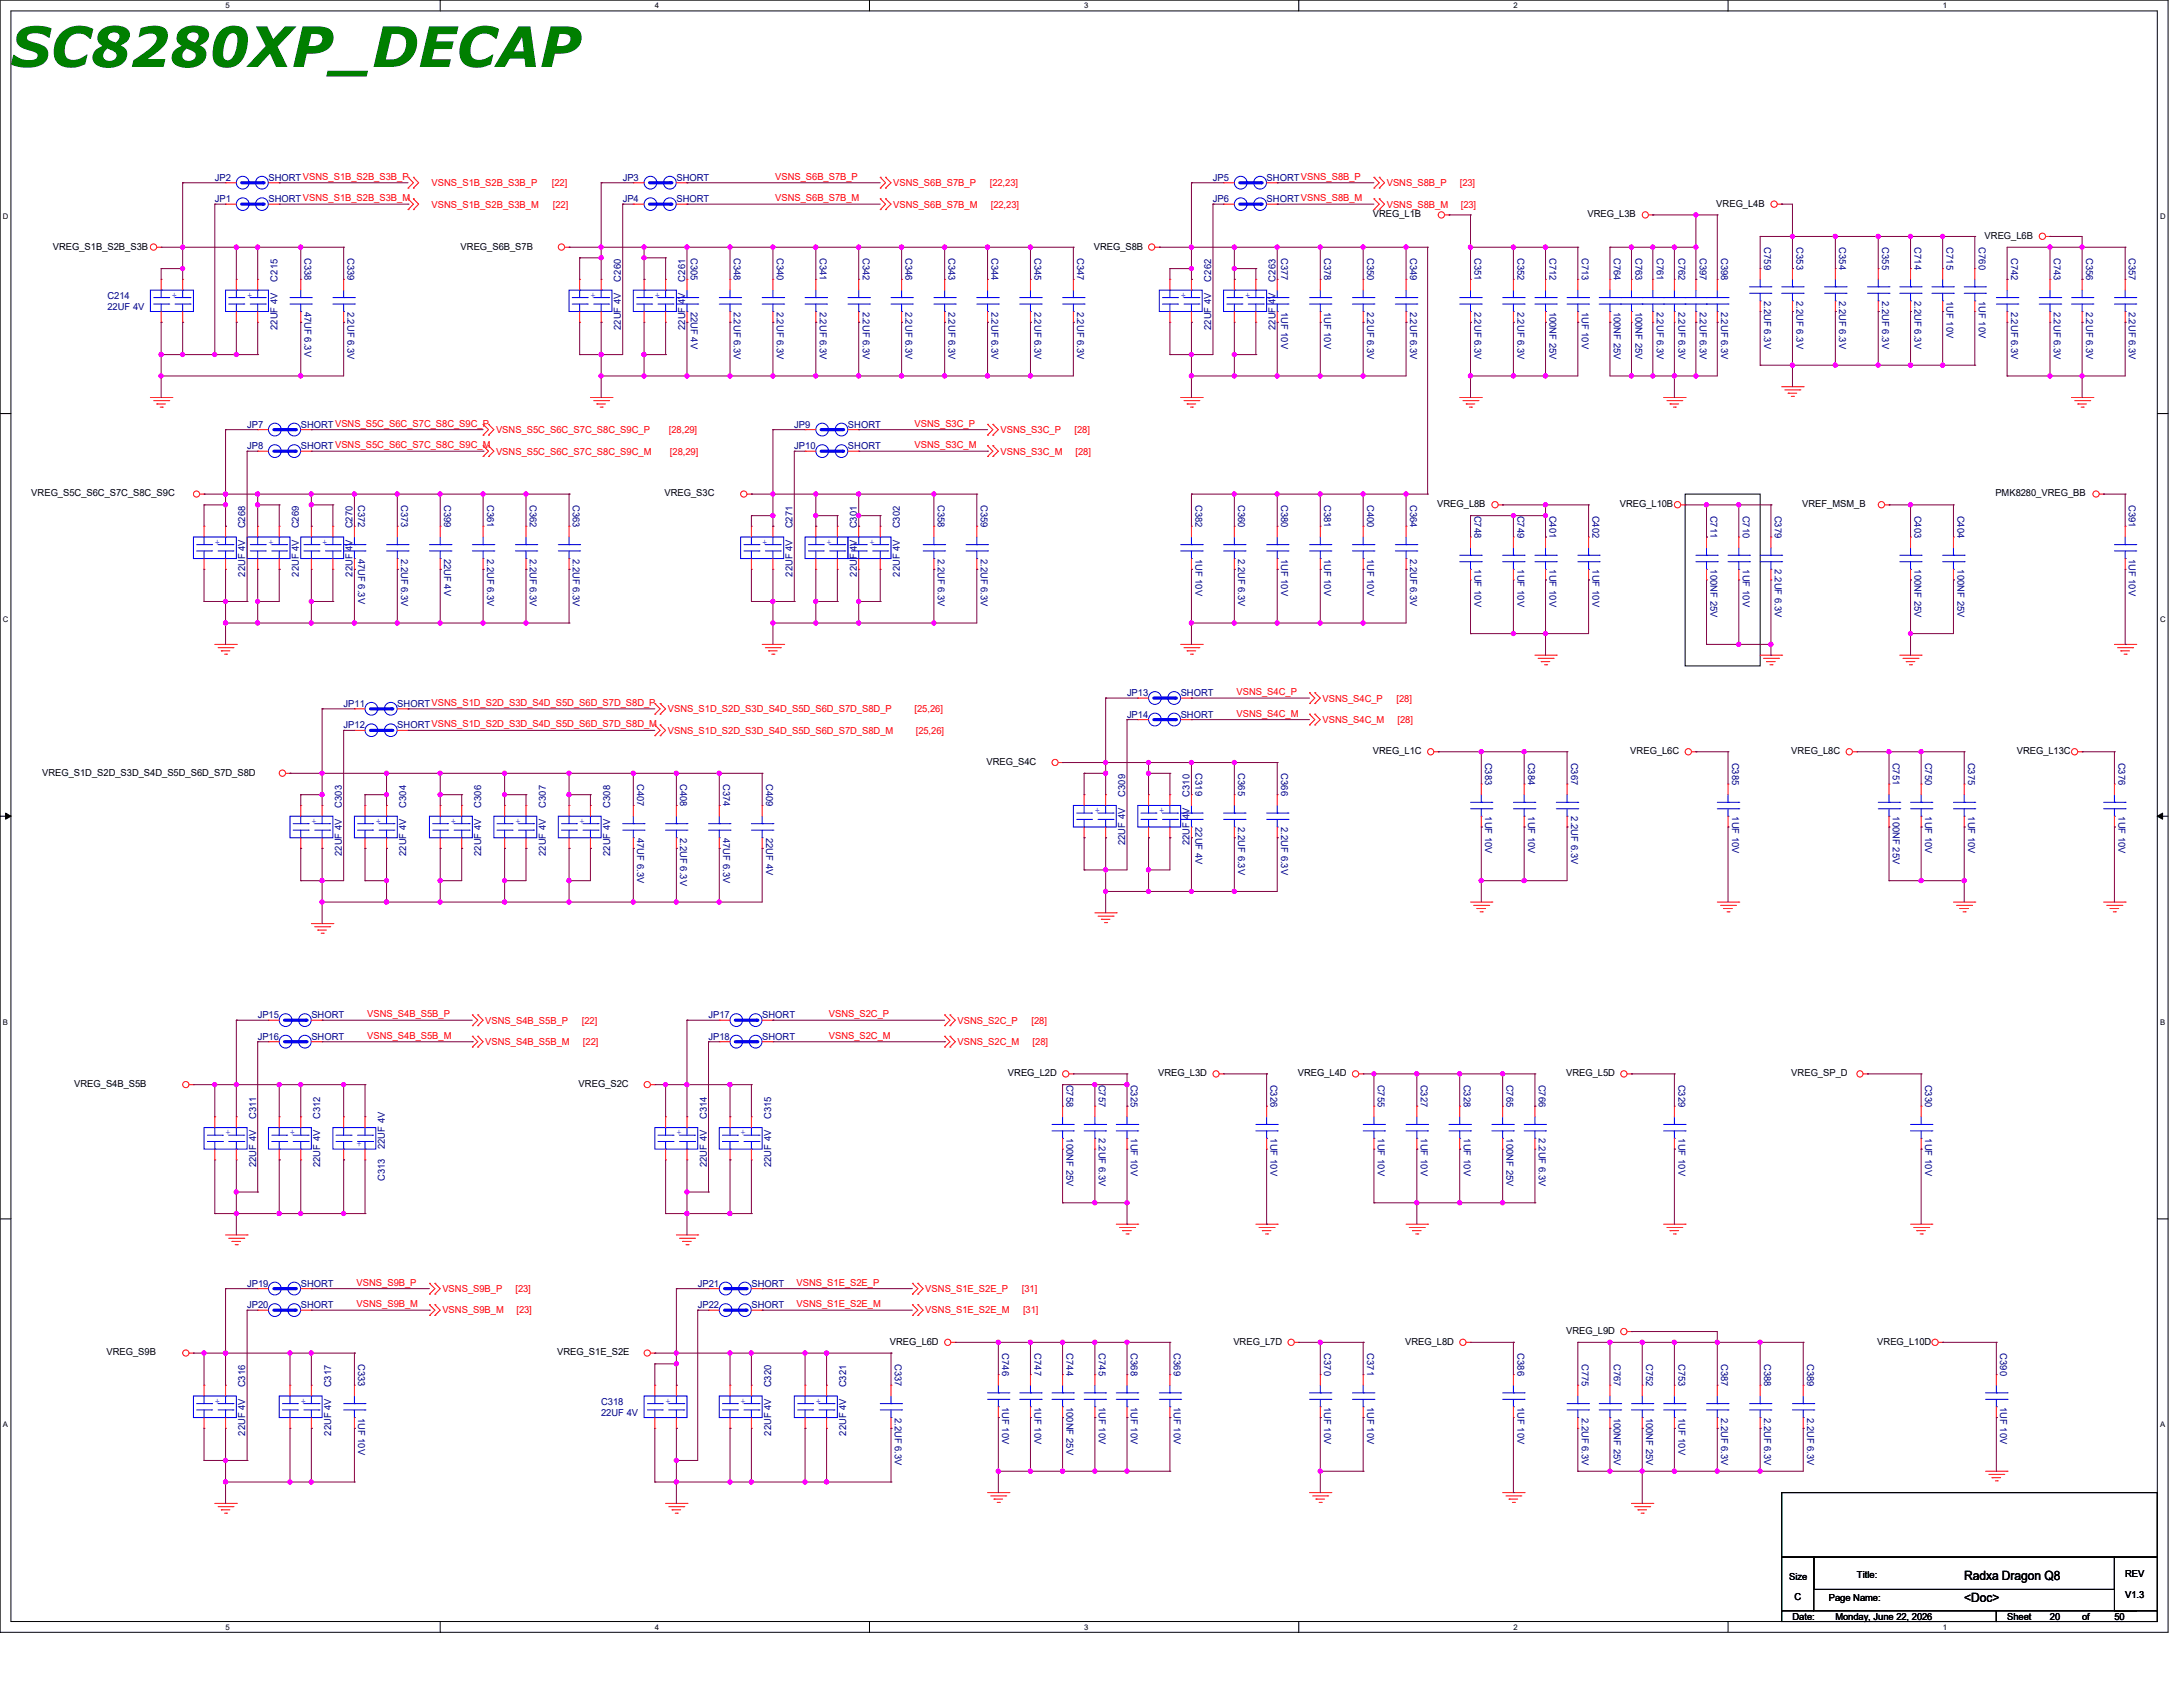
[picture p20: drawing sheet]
<svg xmlns="http://www.w3.org/2000/svg" width="558mm" height="431mm" viewBox="0 0 558 431" stroke-linecap="round" stroke-linejoin="round" font-family="sans-serif">
<defs><g id="words">
<text font-size="14.2" fill="#007f00" x="2.8" y="17.1">SC8280XP_DECAP</text>
<g font-size="3.3">
<text x="502.1" y="403.8">Radxa Dragon Q8</text>
<text x="502.1" y="409.3">&lt;Doc&gt;</text>
</g>
<g font-size="2.5" fill="#00007f">
<text x="54.9" y="46.2">JP2</text>
<text x="68.6" y="46.2">SHORTVSNS_S1B_S2B_S3B_P</text>
<text x="159.2" y="46.2">JP3</text>
<text x="172.9" y="46.2">SHORT</text>
<text x="310" y="46.2">JP5</text>
<text x="323.8" y="46.2">SHORTVSNS_S8B_P</text>
<text x="54.9" y="51.7">JP1</text>
<text x="68.6" y="51.7">SHORTVSNS_S1B_S2B_S3B_M</text>
<text x="159.2" y="51.7">JP4</text>
<text x="172.9" y="51.7">SHORT</text>
<text x="310" y="51.7">JP6</text>
<text x="323.8" y="51.7">SHORTVSNS_S8B_M</text>
<text x="77.9" y="65.9" transform="rotate(90 77.9 65.9)">C338</text>
<text x="88.9" y="65.9" transform="rotate(90 88.9 65.9)">C339</text>
<text x="176.6" y="65.9" transform="rotate(90 176.6 65.9)">C305</text>
<text x="187.6" y="65.9" transform="rotate(90 187.6 65.9)">C348</text>
<text x="198.6" y="65.9" transform="rotate(90 198.6 65.9)">C340</text>
<text x="209.5" y="65.9" transform="rotate(90 209.5 65.9)">C341</text>
<text x="220.5" y="65.9" transform="rotate(90 220.5 65.9)">C342</text>
<text x="231.5" y="65.9" transform="rotate(90 231.5 65.9)">C346</text>
<text x="242.4" y="65.9" transform="rotate(90 242.4 65.9)">C343</text>
<text x="253.4" y="65.9" transform="rotate(90 253.4 65.9)">C344</text>
<text x="264.4" y="65.9" transform="rotate(90 264.4 65.9)">C345</text>
<text x="275.4" y="65.9" transform="rotate(90 275.4 65.9)">C347</text>
<text x="327.5" y="65.9" transform="rotate(90 327.5 65.9)">C377</text>
<text x="338.5" y="65.9" transform="rotate(90 338.5 65.9)">C378</text>
<text x="349.5" y="65.9" transform="rotate(90 349.5 65.9)">C350</text>
<text x="360.4" y="65.9" transform="rotate(90 360.4 65.9)">C349</text>
<text x="376.9" y="65.9" transform="rotate(90 376.9 65.9)">C351</text>
<text x="387.9" y="65.9" transform="rotate(90 387.9 65.9)">C352</text>
<text x="396.1" y="65.9" transform="rotate(90 396.1 65.9)">C712</text>
<text x="404.3" y="65.9" transform="rotate(90 404.3 65.9)">C713</text>
<text x="412.5" y="65.9" transform="rotate(90 412.5 65.9)">C764</text>
<text x="418" y="65.9" transform="rotate(90 418 65.9)">C763</text>
<text x="423.5" y="65.9" transform="rotate(90 423.5 65.9)">C761</text>
<text x="429" y="65.9" transform="rotate(90 429 65.9)">C762</text>
<text x="434.5" y="65.9" transform="rotate(90 434.5 65.9)">C397</text>
<text x="440" y="65.9" transform="rotate(90 440 65.9)">C398</text>
<text x="450.9" y="63.2" transform="rotate(90 450.9 63.2)">C759</text>
<text x="459.2" y="63.2" transform="rotate(90 459.2 63.2)">C353</text>
<text x="470.2" y="63.2" transform="rotate(90 470.2 63.2)">C354</text>
<text x="481.1" y="63.2" transform="rotate(90 481.1 63.2)">C355</text>
<text x="489.3" y="63.2" transform="rotate(90 489.3 63.2)">C714</text>
<text x="497.6" y="63.2" transform="rotate(90 497.6 63.2)">C715</text>
<text x="505.8" y="63.2" transform="rotate(90 505.8 63.2)">C760</text>
<text x="514.1" y="65.9" transform="rotate(90 514.1 65.9)">C742</text>
<text x="525" y="65.9" transform="rotate(90 525 65.9)">C743</text>
<text x="533.2" y="65.9" transform="rotate(90 533.2 65.9)">C356</text>
<text x="544.2" y="65.9" transform="rotate(90 544.2 65.9)">C357</text>
<text x="70.9" y="71.9" transform="rotate(-90 70.9 71.9)">C215</text>
<text x="158.7" y="71.9" transform="rotate(-90 158.7 71.9)">C260</text>
<text x="175.2" y="71.9" transform="rotate(-90 175.2 71.9)">C261</text>
<text x="309.6" y="71.9" transform="rotate(-90 309.6 71.9)">C262</text>
<text x="326.1" y="71.9" transform="rotate(-90 326.1 71.9)">C263</text>
<text x="27.5" y="76.4">C214</text>
<text x="450.9" y="76.9" transform="rotate(90 450.9 76.9)">2.2UF 6.3V</text>
<text x="459.2" y="76.9" transform="rotate(90 459.2 76.9)">2.2UF 6.3V</text>
<text x="470.2" y="76.9" transform="rotate(90 470.2 76.9)">2.2UF 6.3V</text>
<text x="481.1" y="76.9" transform="rotate(90 481.1 76.9)">2.2UF 6.3V</text>
<text x="489.3" y="76.9" transform="rotate(90 489.3 76.9)">2.2UF 6.3V</text>
<text x="497.6" y="76.9" transform="rotate(90 497.6 76.9)">1UF 10V</text>
<text x="505.8" y="76.9" transform="rotate(90 505.8 76.9)">1UF 10V</text>
<text x="27.5" y="79.1">22UF 4V</text>
<text x="77.9" y="79.6" transform="rotate(90 77.9 79.6)">47UF 6.3V</text>
<text x="88.9" y="79.6" transform="rotate(90 88.9 79.6)">2.2UF 6.3V</text>
<text x="176.6" y="79.6" transform="rotate(90 176.6 79.6)">22UF 4V</text>
<text x="187.6" y="79.6" transform="rotate(90 187.6 79.6)">2.2UF 6.3V</text>
<text x="198.6" y="79.6" transform="rotate(90 198.6 79.6)">2.2UF 6.3V</text>
<text x="209.5" y="79.6" transform="rotate(90 209.5 79.6)">2.2UF 6.3V</text>
<text x="220.5" y="79.6" transform="rotate(90 220.5 79.6)">2.2UF 6.3V</text>
<text x="231.5" y="79.6" transform="rotate(90 231.5 79.6)">2.2UF 6.3V</text>
<text x="242.4" y="79.6" transform="rotate(90 242.4 79.6)">2.2UF 6.3V</text>
<text x="253.4" y="79.6" transform="rotate(90 253.4 79.6)">2.2UF 6.3V</text>
<text x="264.4" y="79.6" transform="rotate(90 264.4 79.6)">2.2UF 6.3V</text>
<text x="275.4" y="79.6" transform="rotate(90 275.4 79.6)">2.2UF 6.3V</text>
<text x="327.5" y="79.6" transform="rotate(90 327.5 79.6)">1UF 10V</text>
<text x="338.5" y="79.6" transform="rotate(90 338.5 79.6)">1UF 10V</text>
<text x="349.5" y="79.6" transform="rotate(90 349.5 79.6)">2.2UF 6.3V</text>
<text x="360.4" y="79.6" transform="rotate(90 360.4 79.6)">2.2UF 6.3V</text>
<text x="376.9" y="79.6" transform="rotate(90 376.9 79.6)">2.2UF 6.3V</text>
<text x="387.9" y="79.6" transform="rotate(90 387.9 79.6)">2.2UF 6.3V</text>
<text x="396.1" y="79.6" transform="rotate(90 396.1 79.6)">100NF 25V</text>
<text x="404.3" y="79.6" transform="rotate(90 404.3 79.6)">1UF 10V</text>
<text x="412.5" y="79.6" transform="rotate(90 412.5 79.6)">100NF 25V</text>
<text x="418" y="79.6" transform="rotate(90 418 79.6)">100NF 25V</text>
<text x="423.5" y="79.6" transform="rotate(90 423.5 79.6)">2.2UF 6.3V</text>
<text x="429" y="79.6" transform="rotate(90 429 79.6)">2.2UF 6.3V</text>
<text x="434.5" y="79.6" transform="rotate(90 434.5 79.6)">2.2UF 6.3V</text>
<text x="440" y="79.6" transform="rotate(90 440 79.6)">2.2UF 6.3V</text>
<text x="514.1" y="79.6" transform="rotate(90 514.1 79.6)">2.2UF 6.3V</text>
<text x="525" y="79.6" transform="rotate(90 525 79.6)">2.2UF 6.3V</text>
<text x="533.2" y="79.6" transform="rotate(90 533.2 79.6)">2.2UF 6.3V</text>
<text x="544.2" y="79.6" transform="rotate(90 544.2 79.6)">2.2UF 6.3V</text>
<text x="70.9" y="84.3" transform="rotate(-90 70.9 84.3)">22UF 4V</text>
<text x="158.7" y="84.3" transform="rotate(-90 158.7 84.3)">22UF 4V</text>
<text x="175.2" y="84.3" transform="rotate(-90 175.2 84.3)">22UF 4V</text>
<text x="309.6" y="84.3" transform="rotate(-90 309.6 84.3)">22UF 4V</text>
<text x="326.1" y="84.3" transform="rotate(-90 326.1 84.3)">22UF 4V</text>
<text x="63.2" y="109.3">JP7</text>
<text x="76.9" y="109.3">SHORTVSNS_S5C_S6C_S7C_S8C_S9C_P</text>
<text x="203" y="109.3">JP9</text>
<text x="216.7" y="109.3">SHORT</text>
<text x="63.2" y="114.8">JP8</text>
<text x="76.9" y="114.8">SHORTVSNS_S5C_S6C_S7C_S8C_S9C_M</text>
<text x="203" y="114.8">JP10</text>
<text x="216.7" y="114.8">SHORT</text>
<text x="91.6" y="129" transform="rotate(90 91.6 129)">C372</text>
<text x="102.6" y="129" transform="rotate(90 102.6 129)">C373</text>
<text x="113.5" y="129" transform="rotate(90 113.5 129)">C399</text>
<text x="124.5" y="129" transform="rotate(90 124.5 129)">C361</text>
<text x="135.5" y="129" transform="rotate(90 135.5 129)">C362</text>
<text x="146.4" y="129" transform="rotate(90 146.4 129)">C363</text>
<text x="239.7" y="129" transform="rotate(90 239.7 129)">C358</text>
<text x="250.7" y="129" transform="rotate(90 250.7 129)">C359</text>
<text x="305.6" y="129" transform="rotate(90 305.6 129)">C382</text>
<text x="316.5" y="129" transform="rotate(90 316.5 129)">C360</text>
<text x="327.5" y="129" transform="rotate(90 327.5 129)">C380</text>
<text x="338.5" y="129" transform="rotate(90 338.5 129)">C381</text>
<text x="349.5" y="129" transform="rotate(90 349.5 129)">C400</text>
<text x="360.4" y="129" transform="rotate(90 360.4 129)">C364</text>
<text x="376.9" y="131.7" transform="rotate(90 376.9 131.7)">C748</text>
<text x="387.9" y="131.7" transform="rotate(90 387.9 131.7)">C749</text>
<text x="396.1" y="131.7" transform="rotate(90 396.1 131.7)">C401</text>
<text x="407" y="131.7" transform="rotate(90 407 131.7)">C402</text>
<text x="437.2" y="131.7" transform="rotate(90 437.2 131.7)">C711</text>
<text x="445.5" y="131.7" transform="rotate(90 445.5 131.7)">C710</text>
<text x="453.7" y="131.7" transform="rotate(90 453.7 131.7)">C379</text>
<text x="489.3" y="131.7" transform="rotate(90 489.3 131.7)">C403</text>
<text x="500.3" y="131.7" transform="rotate(90 500.3 131.7)">C404</text>
<text x="544.2" y="129" transform="rotate(90 544.2 129)">C391</text>
<text x="62.7" y="135" transform="rotate(-90 62.7 135)">C268</text>
<text x="76.4" y="135" transform="rotate(-90 76.4 135)">C269</text>
<text x="90.1" y="135" transform="rotate(-90 90.1 135)">C270</text>
<text x="202.6" y="135" transform="rotate(-90 202.6 135)">C271</text>
<text x="219" y="135" transform="rotate(-90 219 135)">C301</text>
<text x="230" y="135" transform="rotate(-90 230 135)">C302</text>
<text x="91.6" y="142.7" transform="rotate(90 91.6 142.7)">47UF 6.3V</text>
<text x="102.6" y="142.7" transform="rotate(90 102.6 142.7)">2.2UF 6.3V</text>
<text x="113.5" y="142.7" transform="rotate(90 113.5 142.7)">22UF 4V</text>
<text x="124.5" y="142.7" transform="rotate(90 124.5 142.7)">2.2UF 6.3V</text>
<text x="135.5" y="142.7" transform="rotate(90 135.5 142.7)">2.2UF 6.3V</text>
<text x="146.4" y="142.7" transform="rotate(90 146.4 142.7)">2.2UF 6.3V</text>
<text x="239.7" y="142.7" transform="rotate(90 239.7 142.7)">2.2UF 6.3V</text>
<text x="250.7" y="142.7" transform="rotate(90 250.7 142.7)">2.2UF 6.3V</text>
<text x="305.6" y="142.7" transform="rotate(90 305.6 142.7)">1UF 10V</text>
<text x="316.5" y="142.7" transform="rotate(90 316.5 142.7)">2.2UF 6.3V</text>
<text x="327.5" y="142.7" transform="rotate(90 327.5 142.7)">1UF 10V</text>
<text x="338.5" y="142.7" transform="rotate(90 338.5 142.7)">1UF 10V</text>
<text x="349.5" y="142.7" transform="rotate(90 349.5 142.7)">1UF 10V</text>
<text x="360.4" y="142.7" transform="rotate(90 360.4 142.7)">2.2UF 6.3V</text>
<text x="544.2" y="142.7" transform="rotate(90 544.2 142.7)">1UF 10V</text>
<text x="62.7" y="147.4" transform="rotate(-90 62.7 147.4)">22UF 4V</text>
<text x="76.4" y="147.4" transform="rotate(-90 76.4 147.4)">22UF 4V</text>
<text x="90.1" y="147.4" transform="rotate(-90 90.1 147.4)">22UF 4V</text>
<text x="202.6" y="147.4" transform="rotate(-90 202.6 147.4)">22UF 4V</text>
<text x="219" y="147.4" transform="rotate(-90 219 147.4)">22UF 4V</text>
<text x="230" y="147.4" transform="rotate(-90 230 147.4)">22UF 4V</text>
<text x="376.9" y="145.5" transform="rotate(90 376.9 145.5)">1UF 10V</text>
<text x="387.9" y="145.5" transform="rotate(90 387.9 145.5)">1UF 10V</text>
<text x="396.1" y="145.5" transform="rotate(90 396.1 145.5)">1UF 10V</text>
<text x="407" y="145.5" transform="rotate(90 407 145.5)">1UF 10V</text>
<text x="437.2" y="145.5" transform="rotate(90 437.2 145.5)">100NF 25V</text>
<text x="445.5" y="145.5" transform="rotate(90 445.5 145.5)">1UF 10V</text>
<text x="453.7" y="145.5" transform="rotate(90 453.7 145.5)">2.2UF 6.3V</text>
<text x="489.3" y="145.5" transform="rotate(90 489.3 145.5)">100NF 25V</text>
<text x="500.3" y="145.5" transform="rotate(90 500.3 145.5)">100NF 25V</text>
<text x="288.1" y="177.8">JP13</text>
<text x="301.8" y="177.8">SHORT</text>
<text x="87.8" y="180.6">JP11</text>
<text x="101.6" y="180.6">SHORTVSNS_S1D_S2D_S3D_S4D_S5D_S6D_S7D_S8D_P</text>
<text x="288.1" y="183.3">JP14</text>
<text x="301.8" y="183.3">SHORT</text>
<text x="87.8" y="186.1">JP12</text>
<text x="101.6" y="186.1">SHORTVSNS_S1D_S2D_S3D_S4D_S5D_S6D_S7D_S8D_M</text>
<text x="305.6" y="197.6" transform="rotate(90 305.6 197.6)">C319</text>
<text x="316.5" y="197.6" transform="rotate(90 316.5 197.6)">C365</text>
<text x="327.5" y="197.6" transform="rotate(90 327.5 197.6)">C366</text>
<text x="379.6" y="194.8" transform="rotate(90 379.6 194.8)">C383</text>
<text x="390.6" y="194.8" transform="rotate(90 390.6 194.8)">C384</text>
<text x="401.6" y="194.8" transform="rotate(90 401.6 194.8)">C367</text>
<text x="442.7" y="194.8" transform="rotate(90 442.7 194.8)">C385</text>
<text x="483.9" y="194.8" transform="rotate(90 483.9 194.8)">C751</text>
<text x="492.1" y="194.8" transform="rotate(90 492.1 194.8)">C750</text>
<text x="503" y="194.8" transform="rotate(90 503 194.8)">C375</text>
<text x="541.5" y="194.8" transform="rotate(90 541.5 194.8)">C376</text>
<text x="162.9" y="200.3" transform="rotate(90 162.9 200.3)">C407</text>
<text x="173.9" y="200.3" transform="rotate(90 173.9 200.3)">C408</text>
<text x="184.9" y="200.3" transform="rotate(90 184.9 200.3)">C374</text>
<text x="195.8" y="200.3" transform="rotate(90 195.8 200.3)">C409</text>
<text x="287.6" y="203.6" transform="rotate(-90 287.6 203.6)">C309</text>
<text x="304.1" y="203.6" transform="rotate(-90 304.1 203.6)">C310</text>
<text x="87.4" y="206.3" transform="rotate(-90 87.4 206.3)">C303</text>
<text x="103.8" y="206.3" transform="rotate(-90 103.8 206.3)">C304</text>
<text x="123" y="206.3" transform="rotate(-90 123 206.3)">C306</text>
<text x="139.5" y="206.3" transform="rotate(-90 139.5 206.3)">C307</text>
<text x="156" y="206.3" transform="rotate(-90 156 206.3)">C308</text>
<text x="379.6" y="208.5" transform="rotate(90 379.6 208.5)">1UF 10V</text>
<text x="390.6" y="208.5" transform="rotate(90 390.6 208.5)">1UF 10V</text>
<text x="401.6" y="208.5" transform="rotate(90 401.6 208.5)">2.2UF 6.3V</text>
<text x="442.7" y="208.5" transform="rotate(90 442.7 208.5)">1UF 10V</text>
<text x="483.9" y="208.5" transform="rotate(90 483.9 208.5)">100NF 25V</text>
<text x="492.1" y="208.5" transform="rotate(90 492.1 208.5)">1UF 10V</text>
<text x="503" y="208.5" transform="rotate(90 503 208.5)">1UF 10V</text>
<text x="541.5" y="208.5" transform="rotate(90 541.5 208.5)">1UF 10V</text>
<text x="162.9" y="214" transform="rotate(90 162.9 214)">47UF 6.3V</text>
<text x="173.9" y="214" transform="rotate(90 173.9 214)">2.2UF 6.3V</text>
<text x="184.9" y="214" transform="rotate(90 184.9 214)">47UF 6.3V</text>
<text x="195.8" y="214" transform="rotate(90 195.8 214)">22UF 4V</text>
<text x="287.6" y="215.9" transform="rotate(-90 287.6 215.9)">22UF 4V</text>
<text x="304.1" y="215.9" transform="rotate(-90 304.1 215.9)">22UF 4V</text>
<text x="305.6" y="211.3" transform="rotate(90 305.6 211.3)">22UF 4V</text>
<text x="316.5" y="211.3" transform="rotate(90 316.5 211.3)">2.2UF 6.3V</text>
<text x="327.5" y="211.3" transform="rotate(90 327.5 211.3)">2.2UF 6.3V</text>
<text x="87.4" y="218.7" transform="rotate(-90 87.4 218.7)">22UF 4V</text>
<text x="103.8" y="218.7" transform="rotate(-90 103.8 218.7)">22UF 4V</text>
<text x="123" y="218.7" transform="rotate(-90 123 218.7)">22UF 4V</text>
<text x="139.5" y="218.7" transform="rotate(-90 139.5 218.7)">22UF 4V</text>
<text x="156" y="218.7" transform="rotate(-90 156 218.7)">22UF 4V</text>
<text x="65.9" y="260.1">JP15</text>
<text x="79.6" y="260.1">SHORT</text>
<text x="181.1" y="260.1">JP17</text>
<text x="194.8" y="260.1">SHORT</text>
<text x="65.9" y="265.6">JP16</text>
<text x="79.6" y="265.6">SHORT</text>
<text x="181.1" y="265.6">JP18</text>
<text x="194.8" y="265.6">SHORT</text>
<text x="272.6" y="277.1" transform="rotate(90 272.6 277.1)">C758</text>
<text x="280.9" y="277.1" transform="rotate(90 280.9 277.1)">C757</text>
<text x="289.1" y="277.1" transform="rotate(90 289.1 277.1)">C325</text>
<text x="324.7" y="277.1" transform="rotate(90 324.7 277.1)">C326</text>
<text x="352.2" y="277.1" transform="rotate(90 352.2 277.1)">C755</text>
<text x="363.2" y="277.1" transform="rotate(90 363.2 277.1)">C327</text>
<text x="374.1" y="277.1" transform="rotate(90 374.1 277.1)">C328</text>
<text x="385.1" y="277.1" transform="rotate(90 385.1 277.1)">C765</text>
<text x="393.3" y="277.1" transform="rotate(90 393.3 277.1)">C766</text>
<text x="429" y="277.1" transform="rotate(90 429 277.1)">C329</text>
<text x="492.1" y="277.1" transform="rotate(90 492.1 277.1)">C330</text>
<text x="65.4" y="285.9" transform="rotate(-90 65.4 285.9)">C311</text>
<text x="81.9" y="285.9" transform="rotate(-90 81.9 285.9)">C312</text>
<text x="180.6" y="285.9" transform="rotate(-90 180.6 285.9)">C314</text>
<text x="197.1" y="285.9" transform="rotate(-90 197.1 285.9)">C315</text>
<text x="98.3" y="293.6" transform="rotate(-90 98.3 293.6)">22UF 4V</text>
<text x="272.6" y="290.8" transform="rotate(90 272.6 290.8)">100NF 25V</text>
<text x="280.9" y="290.8" transform="rotate(90 280.9 290.8)">2.2UF 6.3V</text>
<text x="289.1" y="290.8" transform="rotate(90 289.1 290.8)">1UF 10V</text>
<text x="324.7" y="290.8" transform="rotate(90 324.7 290.8)">1UF 10V</text>
<text x="352.2" y="290.8" transform="rotate(90 352.2 290.8)">1UF 10V</text>
<text x="363.2" y="290.8" transform="rotate(90 363.2 290.8)">1UF 10V</text>
<text x="374.1" y="290.8" transform="rotate(90 374.1 290.8)">1UF 10V</text>
<text x="385.1" y="290.8" transform="rotate(90 385.1 290.8)">100NF 25V</text>
<text x="393.3" y="290.8" transform="rotate(90 393.3 290.8)">2.2UF 6.3V</text>
<text x="429" y="290.8" transform="rotate(90 429 290.8)">1UF 10V</text>
<text x="492.1" y="290.8" transform="rotate(90 492.1 290.8)">1UF 10V</text>
<text x="65.4" y="298.2" transform="rotate(-90 65.4 298.2)">22UF 4V</text>
<text x="81.9" y="298.2" transform="rotate(-90 81.9 298.2)">22UF 4V</text>
<text x="180.6" y="298.2" transform="rotate(-90 180.6 298.2)">22UF 4V</text>
<text x="197.1" y="298.2" transform="rotate(-90 197.1 298.2)">22UF 4V</text>
<text x="98.3" y="301.8" transform="rotate(-90 98.3 301.8)">C313</text>
<text x="63.2" y="328.7">JP19</text>
<text x="76.9" y="328.7">SHORT</text>
<text x="178.4" y="328.7">JP21</text>
<text x="192.1" y="328.7">SHORT</text>
<text x="63.2" y="334.2">JP20</text>
<text x="76.9" y="334.2">SHORT</text>
<text x="178.4" y="334.2">JP22</text>
<text x="192.1" y="334.2">SHORT</text>
<text x="256.2" y="345.7" transform="rotate(90 256.2 345.7)">C746</text>
<text x="264.4" y="345.7" transform="rotate(90 264.4 345.7)">C747</text>
<text x="272.6" y="345.7" transform="rotate(90 272.6 345.7)">C744</text>
<text x="280.9" y="345.7" transform="rotate(90 280.9 345.7)">C745</text>
<text x="289.1" y="345.7" transform="rotate(90 289.1 345.7)">C368</text>
<text x="300.1" y="345.7" transform="rotate(90 300.1 345.7)">C369</text>
<text x="338.5" y="345.7" transform="rotate(90 338.5 345.7)">C370</text>
<text x="349.5" y="345.7" transform="rotate(90 349.5 345.7)">C371</text>
<text x="387.9" y="345.7" transform="rotate(90 387.9 345.7)">C386</text>
<text x="511.3" y="345.7" transform="rotate(90 511.3 345.7)">C390</text>
<text x="91.6" y="348.4" transform="rotate(90 91.6 348.4)">C333</text>
<text x="228.7" y="348.4" transform="rotate(90 228.7 348.4)">C337</text>
<text x="404.3" y="348.4" transform="rotate(90 404.3 348.4)">C775</text>
<text x="412.5" y="348.4" transform="rotate(90 412.5 348.4)">C767</text>
<text x="420.8" y="348.4" transform="rotate(90 420.8 348.4)">C752</text>
<text x="429" y="348.4" transform="rotate(90 429 348.4)">C753</text>
<text x="440" y="348.4" transform="rotate(90 440 348.4)">C387</text>
<text x="450.9" y="348.4" transform="rotate(90 450.9 348.4)">C388</text>
<text x="461.9" y="348.4" transform="rotate(90 461.9 348.4)">C389</text>
<text x="62.7" y="354.5" transform="rotate(-90 62.7 354.5)">C316</text>
<text x="84.6" y="354.5" transform="rotate(-90 84.6 354.5)">C317</text>
<text x="153.7" y="358.9">C318</text>
<text x="197.1" y="354.5" transform="rotate(-90 197.1 354.5)">C320</text>
<text x="216.3" y="354.5" transform="rotate(-90 216.3 354.5)">C321</text>
<text x="256.2" y="359.4" transform="rotate(90 256.2 359.4)">1UF 10V</text>
<text x="264.4" y="359.4" transform="rotate(90 264.4 359.4)">1UF 10V</text>
<text x="272.6" y="359.4" transform="rotate(90 272.6 359.4)">100NF 25V</text>
<text x="280.9" y="359.4" transform="rotate(90 280.9 359.4)">1UF 10V</text>
<text x="289.1" y="359.4" transform="rotate(90 289.1 359.4)">1UF 10V</text>
<text x="300.1" y="359.4" transform="rotate(90 300.1 359.4)">1UF 10V</text>
<text x="338.5" y="359.4" transform="rotate(90 338.5 359.4)">1UF 10V</text>
<text x="349.5" y="359.4" transform="rotate(90 349.5 359.4)">1UF 10V</text>
<text x="387.9" y="359.4" transform="rotate(90 387.9 359.4)">1UF 10V</text>
<text x="511.3" y="359.4" transform="rotate(90 511.3 359.4)">1UF 10V</text>
<text x="91.6" y="362.2" transform="rotate(90 91.6 362.2)">1UF 10V</text>
<text x="153.7" y="361.7">22UF 4V</text>
<text x="228.7" y="362.2" transform="rotate(90 228.7 362.2)">2.2UF 6.3V</text>
<text x="404.3" y="362.2" transform="rotate(90 404.3 362.2)">2.2UF 6.3V</text>
<text x="412.5" y="362.2" transform="rotate(90 412.5 362.2)">100NF 25V</text>
<text x="420.8" y="362.2" transform="rotate(90 420.8 362.2)">100NF 25V</text>
<text x="429" y="362.2" transform="rotate(90 429 362.2)">1UF 10V</text>
<text x="440" y="362.2" transform="rotate(90 440 362.2)">2.2UF 6.3V</text>
<text x="450.9" y="362.2" transform="rotate(90 450.9 362.2)">2.2UF 6.3V</text>
<text x="461.9" y="362.2" transform="rotate(90 461.9 362.2)">2.2UF 6.3V</text>
<text x="62.7" y="366.8" transform="rotate(-90 62.7 366.8)">22UF 4V</text>
<text x="84.6" y="366.8" transform="rotate(-90 84.6 366.8)">22UF 4V</text>
<text x="197.1" y="366.8" transform="rotate(-90 197.1 366.8)">22UF 4V</text>
<text x="216.3" y="366.8" transform="rotate(-90 216.3 366.8)">22UF 4V</text>
</g>
<g font-size="2.5" fill="#f00">
<text x="110.3" y="47.5">VSNS_S1B_S2B_S3B_P</text>
<text x="141.1" y="47.5">[22]</text>
<text x="198.1" y="45.9">VSNS_S6B_S7B_P</text>
<text x="228.3" y="47.5">VSNS_S6B_S7B_P</text>
<text x="253" y="47.5">[22,23]</text>
<text x="354.5" y="47.5">VSNS_S8B_P</text>
<text x="373.1" y="47.5">[23]</text>
<text x="110.3" y="53">VSNS_S1B_S2B_S3B_M</text>
<text x="141.3" y="53">[22]</text>
<text x="198.1" y="51.4">VSNS_S6B_S7B_M</text>
<text x="228.3" y="53">VSNS_S6B_S7B_M</text>
<text x="253.2" y="53">[22,23]</text>
<text x="354.5" y="53">VSNS_S8B_M</text>
<text x="373.4" y="53">[23]</text>
<text x="126.8" y="110.7">VSNS_S5C_S6C_S7C_S8C_S9C_P</text>
<text x="170.9" y="110.7">[28,29]</text>
<text x="233.8" y="109">VSNS_S3C_P</text>
<text x="255.7" y="110.7">VSNS_S3C_P</text>
<text x="274.7" y="110.7">[28]</text>
<text x="126.8" y="116.1">VSNS_S5C_S6C_S7C_S8C_S9C_M</text>
<text x="171.2" y="116.1">[28,29]</text>
<text x="233.8" y="114.5">VSNS_S3C_M</text>
<text x="255.7" y="116.1">VSNS_S3C_M</text>
<text x="274.9" y="116.1">[28]</text>
<text x="316.1" y="177.6">VSNS_S4C_P</text>
<text x="338" y="179.2">VSNS_S4C_P</text>
<text x="357" y="179.2">[28]</text>
<text x="170.7" y="182">VSNS_S1D_S2D_S3D_S4D_S5D_S6D_S7D_S8D_P</text>
<text x="233.8" y="182">[25,26]</text>
<text x="316.1" y="183.1">VSNS_S4C_M</text>
<text x="338" y="184.7">VSNS_S4C_M</text>
<text x="357.2" y="184.7">[28]</text>
<text x="170.7" y="187.5">VSNS_S1D_S2D_S3D_S4D_S5D_S6D_S7D_S8D_M</text>
<text x="234.1" y="187.5">[25,26]</text>
<text x="93.9" y="259.9">VSNS_S4B_S5B_P</text>
<text x="124" y="261.5">VSNS_S4B_S5B_P</text>
<text x="148.7" y="261.5">[22]</text>
<text x="211.8" y="259.9">VSNS_S2C_P</text>
<text x="244.7" y="261.5">VSNS_S2C_P</text>
<text x="263.7" y="261.5">[28]</text>
<text x="93.9" y="265.4">VSNS_S4B_S5B_M</text>
<text x="124" y="267">VSNS_S4B_S5B_M</text>
<text x="149" y="267">[22]</text>
<text x="211.8" y="265.4">VSNS_S2C_M</text>
<text x="244.7" y="267">VSNS_S2C_M</text>
<text x="263.9" y="267">[28]</text>
<text x="91.1" y="328.5">VSNS_S9B_P</text>
<text x="203.6" y="328.5">VSNS_S1E_S2E_P</text>
<text x="91.1" y="334">VSNS_S9B_M</text>
<text x="113.1" y="330.1">VSNS_S9B_P</text>
<text x="113.1" y="335.6">VSNS_S9B_M</text>
<text x="131.7" y="330.1">[23]</text>
<text x="132" y="335.6">[23]</text>
<text x="203.6" y="334">VSNS_S1E_S2E_M</text>
<text x="236.5" y="330.1">VSNS_S1E_S2E_P</text>
<text x="236.5" y="335.6">VSNS_S1E_S2E_M</text>
<text x="261.2" y="330.1">[31]</text>
<text x="261.5" y="335.6">[31]</text>
</g>
<g font-size="2.5">
<text x="438.7" y="52.8">VREG_L4B</text>
<text x="350.9" y="55.5">VREG_L1B</text>
<text x="405.8" y="55.5">VREG_L3B</text>
<text x="13.5" y="63.8">VREG_S1B_S2B_S3B</text>
<text x="117.7" y="63.8">VREG_S6B_S7B</text>
<text x="279.6" y="63.8">VREG_S8B</text>
<text x="507.3" y="61">VREG_L6B</text>
<text x="8" y="126.8">VREG_S5C_S6C_S7C_S8C_S9C</text>
<text x="169.8" y="126.8">VREG_S3C</text>
<text x="367.4" y="129.6">VREG_L8B</text>
<text x="414" y="129.6">VREG_L10B</text>
<text x="460.6" y="129.6">VREF_MSM_B</text>
<text x="510" y="126.8">PMK8280_VREG_BB</text>
<text x="252.1" y="195.4">VREG_S4C</text>
<text x="350.9" y="192.7">VREG_L1C</text>
<text x="416.7" y="192.7">VREG_L6C</text>
<text x="457.9" y="192.7">VREG_L8C</text>
<text x="515.5" y="192.7">VREG_L13C</text>
<text x="10.8" y="198.2">VREG_S1D_S2D_S3D_S4D_S5D_S6D_S7D_S8D</text>
<text x="257.6" y="275">VREG_L2D</text>
<text x="296" y="275">VREG_L3D</text>
<text x="331.7" y="275">VREG_L4D</text>
<text x="400.3" y="275">VREG_L5D</text>
<text x="457.9" y="275">VREG_SP_D</text>
<text x="19" y="277.7">VREG_S4B_S5B</text>
<text x="147.9" y="277.7">VREG_S2C</text>
<text x="400.3" y="340.8">VREG_L9D</text>
<text x="27.2" y="346.3">VREG_S9B</text>
<text x="142.4" y="346.3">VREG_S1E_S2E</text>
<text x="227.5" y="343.5">VREG_L6D</text>
<text x="315.3" y="343.5">VREG_L7D</text>
<text x="359.2" y="343.5">VREG_L8D</text>
<text x="479.8" y="343.5">VREG_L10D</text>
<text x="457.3" y="403.6">Size</text>
<text x="474.6" y="403.1">Title:</text>
<text x="543.2" y="402.8">REV</text>
<text x="458.2" y="413.8">Date:</text>
<text x="458.7" y="408.9">C</text>
<text x="467.5" y="409.1">Page Name:</text>
<text x="469.1" y="413.8">Monday, June 22, 2026</text>
<text x="513" y="413.8">Sheet</text>
<text x="524" y="413.8">20</text>
<text x="532.2" y="413.8">of</text>
<text x="540.5" y="413.8">50</text>
<text x="543.2" y="408.3">V1.3</text>
</g>
<g font-size="2.5" fill="#00f">
<text x="43.9" y="76.1">+</text>
<text x="63.2" y="76.1">+</text>
<text x="150.9" y="76.1">+</text>
<text x="167.4" y="76.1">+</text>
<text x="301.8" y="76.1">+</text>
<text x="318.3" y="76.1">+</text>
<text x="54.9" y="139.1">+</text>
<text x="68.6" y="139.1">+</text>
<text x="82.3" y="139.1">+</text>
<text x="194.8" y="139.1">+</text>
<text x="211.3" y="139.1">+</text>
<text x="222.2" y="139.1">+</text>
<text x="279.9" y="207.7">+</text>
<text x="296.3" y="207.7">+</text>
<text x="79.6" y="210.5">+</text>
<text x="96.1" y="210.5">+</text>
<text x="115.3" y="210.5">+</text>
<text x="131.7" y="210.5">+</text>
<text x="148.2" y="210.5">+</text>
<text x="57.7" y="290">+</text>
<text x="74.1" y="290">+</text>
<text x="92.5" y="291.5" transform="rotate(-180 92.5 291.5)">+</text>
<text x="172.9" y="290">+</text>
<text x="189.3" y="290">+</text>
<text x="54.9" y="358.6">+</text>
<text x="76.9" y="358.6">+</text>
<text x="170.1" y="358.6">+</text>
<text x="189.3" y="358.6">+</text>
<text x="208.5" y="358.6">+</text>
</g>
<g font-size="2">
<text x="57.7" y="2.1">5</text>
<text x="167.4" y="2.1">4</text>
<text x="277.1" y="2.1">3</text>
<text x="386.8" y="2.1">2</text>
<text x="496.6" y="2.1">1</text>
<text x=".8" y="56">D</text>
<text x="552.2" y="56">D</text>
<text x=".8" y="158.9">C</text>
<text x="552.2" y="158.9">C</text>
<text x=".8" y="261.7">B</text>
<text x="552.2" y="261.7">B</text>
<text x=".8" y="364.6">A</text>
<text x="552.2" y="364.6">A</text>
<text x="57.7" y="416.3">5</text>
<text x="167.4" y="416.3">4</text>
<text x="277.1" y="416.3">3</text>
<text x="386.8" y="416.3">2</text>
<text x="496.6" y="416.3">1</text>
</g>
</g></defs>
<g fill="none" stroke="#000" stroke-width=".26">
<path d="M0 0h554.2v417h-554.2zM2.8 2.8h548.6v411.5h-548.6zM112.5 0v2.8M222.3 0v2.8M332 0v2.8M441.7 0v2.8M0 105.7h2.8M551.4 105.7h2.8M430.7 126.2h19.2v43.9h-19.2zM0 208.5h2.8M1.4 207.7l1.4 .8-1.4 .8zM551.4 208.5l1.4-.8v1.6z"/>
<path d="M551.4 208.5h2.8M0 311.4h2.8M551.4 311.4h2.8M455.4 381.3h96v16.5h-96zM455.4 397.8h8.2v13.7h-8.2zM463.6 397.8h76.9v8.3h-76.9zM540.5 397.8h10.9v13.7h-10.9zM112.5 414.3v2.7M222.3 414.3v2.7M332 414.3v2.7M441.7 414.3v2.7M455.4 411.5h54.9v2.8h-54.9z"/>
<path d="M463.6 411.5h82.3M510.3 411.5h41.1v2.8h-41.1zM545.9 411.5h.1"/>
</g>
<path d="M1.4 207.7l1.4 .8-1.4 .8zM551.4 208.5l1.4-.8v1.6z" fill="#000"/>
<g fill="none" stroke="#f00" stroke-width=".26">
<path d="M104.3 45.3h.1M104.3 48h.1M104.3 50.8h.1M104.3 53.6h.1M104.3 45.3l1.4 1.4-1.4 1.3M104.3 50.8l1.4 1.4-1.4 1.4M105.7 45.3h.1M105.7 48h.1M105.7 50.8h.1M105.7 53.6h.1M105.7 45.3l1.3 1.4-1.3 1.3M105.7 50.8l1.3 1.4-1.3 1.4"/>
<path d="M225 45.3h.1M225 48h.1M225 50.8h.1M225 53.6h.1M225 45.3l1.4 1.4-1.4 1.3M225 50.8l1.4 1.4-1.4 1.4M226.4 45.3h.1M226.4 48h.1M226.4 50.8h.1M226.4 53.6h.1M226.4 45.3l1.4 1.4-1.4 1.3M226.4 50.8l1.4 1.4-1.4 1.4"/>
<path d="M351.2 45.3h.1M351.2 48h.1M351.2 50.8h.1M351.2 53.6h.1M351.2 45.3l1.4 1.4-1.4 1.3M351.2 50.8l1.4 1.4-1.4 1.4M352.6 45.3h.1M352.6 48h.1M352.6 50.8h.1M352.6 53.6h.1M352.6 45.3l1.3 1.4-1.3 1.3M352.6 50.8l1.3 1.4-1.3 1.4"/>
<path d="M369.3 54.9h1.1M370.4 54.9h.1M421.4 54.9h1.1M422.5 54.9h.1M454.3 52.2h1.1M455.4 52.2h.1M40.1 63.2h1.1M41.2 63.2h.1M144.4 63.2h1.1M145.5 63.2h.1M208.5 71.4h.1M208.5 71.4v2.7"/>
<path d="M208.5 79.6v2.7M219.5 71.4h.1M219.5 71.4v2.7M219.5 79.6v2.7M295.2 63.2h1.1M296.3 63.2h.1M359.4 71.4h.1M359.4 71.4v2.7M359.4 79.6v2.7M417 71.4h.1M417 71.4v2.7M417 79.6v2.7"/>
<path d="M522.9 60.4h1.1M524 60.4h.1M208.5 82.3h.1M219.5 82.3h.1M359.4 82.3h.1M417 82.3h.1M455.4 98.8h5.5M456.2 99.6h3.9M460.1 99.6h.1M460.9 98.8h.1M38.4 101.6h5.5M39.3 102.4h3.8"/>
<path d="M40.1 103.2h.1M40.1 103.2h2.2M40.9 104h.6M41.5 104h.1M43.1 102.4h.1M43.9 101.6h.1M123.5 108.4h.1M123.5 111.2h.1M123.5 113.9h.1M123.5 116.6h.1M123.5 108.4l1.4 1.4-1.4 1.4M123.5 113.9l1.4 1.4-1.4 1.3"/>
<path d="M124.9 108.4h.1M124.9 111.2h.1M124.9 113.9h.1M124.9 116.6h.1M124.9 108.4l1.3 1.4-1.3 1.4M124.9 113.9l1.3 1.4-1.3 1.3M150.9 101.6h5.5M151.8 102.4h3.8M152.6 103.2h.1M152.6 103.2h2.2M153.4 104h.5M153.9 104h.1"/>
<path d="M155.6 102.4h.1M156.4 101.6h.1M252.4 108.4h.1M252.4 111.2h.1M252.4 113.9h.1M252.4 116.6h.1M252.4 108.4l1.4 1.4-1.4 1.4M252.4 113.9l1.4 1.4-1.4 1.3M253.8 108.4h.1M253.8 111.2h.1M253.8 113.9h.1M253.8 116.6h.1"/>
<path d="M253.8 108.4l1.4 1.4-1.4 1.4M253.8 113.9l1.4 1.4-1.4 1.3M301.8 101.6h5.5M302.6 102.4h3.9M303.4 103.2h.1M303.4 103.2h2.2M304.3 104h.5M304.8 104h.1M306.5 102.4h.1M307.3 101.6h.1M373.1 101.6h5.5M373.9 102.4h3.9"/>
<path d="M374.8 103.2h.1M374.8 103.2h2.2M375.6 104h.5M376.1 104h.1M377.8 102.4h.1M378.6 101.6h.1M425.2 101.6h5.5M426.1 102.4h3.8M426.9 103.2h.1M426.9 103.2h2.2M427.7 104h.5M428.2 104h.1"/>
<path d="M429.9 102.4h.1M430.7 101.6h.1M457.1 100.5h.1M457.1 100.5h2.2M457.9 101.3h.5M458.4 101.3h.1M529.5 101.6h5.5M530.3 102.4h3.9M531.1 103.2h.1M531.1 103.2h2.2M532 104h.5M532.5 104h.1"/>
<path d="M534.2 102.4h.1M535 101.6h.1M51.1 126.2h1.1M52.2 126.2h.1M191 126.2h1.1M192.1 126.2h.1M219.5 134.4h.1M219.5 134.4v2.8M225 134.4h.1M225 134.4v2.8M304.5 134.4h.1M304.5 134.4v2.8"/>
<path d="M359.4 134.4h.1M359.4 134.4v2.8M383 129h1.1M384.1 129h.1M395.1 137.2h.1M395.1 137.2v2.8M406.1 137.2h.1M406.1 137.2v2.8M429.6 129h1.1M430.7 129h.1M444.5 137.2h.1M444.5 137.2v2.8"/>
<path d="M481.8 129h1.1M482.9 129h.1M536.6 126.2h1.1M537.7 126.2h.1M219.5 145.5h.1M219.5 142.7v2.8M225 145.5h.1M225 142.7v2.8M304.5 145.5h.1M304.5 142.7v2.8M359.4 145.5h.1M359.4 142.7v2.8"/>
<path d="M395.1 148.2h.1M395.1 145.5v2.7M406.1 148.2h.1M406.1 145.5v2.7M444.5 148.2h.1M444.5 145.5v2.7M54.9 164.6h5.5M55.8 165.5h3.8M56.6 166.3h.1M56.6 166.3h2.2M57.4 167.1h.5M57.9 167.1h.1"/>
<path d="M59.6 165.5h.1M60.4 164.6h.1M167.4 179.7h.1M167.4 179.7l1.3 1.4-1.3 1.4M168.7 179.7h.1M168.7 179.7l1.4 1.4-1.4 1.4M194.8 164.6h5.5M195.6 165.5h3.9M196.5 166.3h.1M196.5 166.3h2.2M197.3 167.1h.5M197.8 167.1h.1"/>
<path d="M199.5 165.5h.1M200.3 164.6h.1M301.8 164.6h5.5M302.6 165.5h3.9M303.4 166.3h.1M303.4 166.3h2.2M304.3 167.1h.5M304.8 167.1h.1M306.5 165.5h.1M307.3 164.6h.1M334.7 177h.1M334.7 179.7h.1"/>
<path d="M334.7 177l1.4 1.3-1.4 1.4M336.1 177h.1M336.1 179.7h.1M336.1 177l1.4 1.3-1.4 1.4M392.3 167.4h5.5M393.1 168.2h3.9M394 169h.1M394 169h2.2M394.8 169.8h.6M395.4 169.8h.1M397 168.2h.1M397.8 167.4h.1"/>
<path d="M449.9 167.4h5.5M450.8 168.2h3.8M451.6 169h.1M451.6 169h2.2M452.4 169.8h.6M453 169.8h.1M454.6 168.2h.1M455.4 167.4h.1M485.6 167.4h5.5M486.4 168.2h3.9M487.3 169h.1M487.3 169h2.2"/>
<path d="M488.1 169.8h.5M488.6 169.8h.1M490.3 168.2h.1M491.1 167.4h.1M540.5 164.6h5.4M541.3 165.5h3.8M542.1 166.3h.1M542.1 166.3h2.2M542.9 167.1h.6M543.5 167.1h.1M545.1 165.5h.1M545.9 164.6h.1"/>
<path d="M73 197.6h1.1M74.1 197.6h.1M167.4 182.5h.1M167.4 185.2h.1M167.4 188h.1M167.4 185.2l1.3 1.4-1.3 1.4M168.7 182.5h.1M168.7 185.2h.1M168.7 188h.1M168.7 185.2l1.4 1.4-1.4 1.4M270.5 194.8h1.1M271.6 194.8h.1"/>
<path d="M334.7 182.5h.1M334.7 185.2h.1M334.7 182.5l1.4 1.4-1.4 1.3M336.1 182.5h.1M336.1 185.2h.1M336.1 182.5l1.4 1.4-1.4 1.3M366.5 192.1h1.1M367.6 192.1h.1M432.4 192.1h1.1M433.5 192.1h.1M473.5 192.1h1.1M474.6 192.1h.1"/>
<path d="M531.1 192.1h1.1M532.2 192.1h.1M93.3 205.8h.1M93.3 216.7h.1M93.3 205.8v2.7M93.3 214v2.7M98.8 205.8h.1M98.8 216.7h.1M98.8 205.8v2.7M98.8 214v2.7M112.5 205.8h.1M112.5 216.7h.1"/>
<path d="M112.5 205.8v2.7M112.5 214v2.7M118 205.8h.1M118 216.7h.1M118 205.8v2.7M118 214v2.7M315.5 203h.1M315.5 214h.1M315.5 203v2.8M315.5 211.3v2.7M326.5 203h.1M326.5 214h.1"/>
<path d="M326.5 203v2.8M326.5 211.3v2.7M378.6 200.3h.1M378.6 211.3h.1M378.6 200.3v2.7M378.6 208.5v2.8M79.6 236h5.5M80.4 236.8h3.9M81.2 237.6h.1M81.2 237.6h2.2M82.1 238.4h.5M82.6 238.4h.1"/>
<path d="M84.3 236.8h.1M85.1 236h.1M279.9 233.2h5.4M280.7 234.1h3.8M281.5 234.9h.1M281.5 234.9h2.2M282.3 235.7h.6M282.9 235.7h.1M284.5 234.1h.1M285.3 233.2h.1M375.9 230.5h5.4M376.7 231.3h3.8"/>
<path d="M377.5 232.1h.1M377.5 232.1h2.2M378.3 233h.6M378.9 233h.1M380.5 231.3h.1M381.3 230.5h.1M439 230.5h5.5M439.8 231.3h3.8M440.6 232.1h.1M440.6 232.1h2.2M441.5 233h.5M442 233h.1"/>
<path d="M443.6 231.3h.1M444.5 230.5h.1M499.3 230.5h5.5M500.1 231.3h3.9M501 232.1h.1M501 232.1h2.2M501.8 233h.5M502.3 233h.1M504 231.3h.1M504.8 230.5h.1M537.7 230.5h5.5M538.5 231.3h3.9"/>
<path d="M539.4 232.1h.1M539.4 232.1h2.2M540.2 233h.5M540.7 233h.1M542.4 231.3h.1M543.2 230.5h.1M120.7 259.3h.1M120.7 259.3l1.4 1.3-1.4 1.4M122.1 259.3h.1M122.1 259.3l1.4 1.3-1.4 1.4M241.5 259.3h.1M241.5 259.3l1.3 1.3-1.3 1.4"/>
<path d="M242.8 259.3h.1M242.8 259.3l1.4 1.3-1.4 1.4M48.3 277.1h1.1M49.4 277.1h.1M120.7 262h.1M120.7 264.8h.1M120.7 267.5h.1M120.7 264.8l1.4 1.3-1.4 1.4M122.1 262h.1M122.1 264.8h.1M122.1 267.5h.1M122.1 264.8l1.4 1.3-1.4 1.4"/>
<path d="M166.3 277.1h1.1M167.4 277.1h.1M241.5 262h.1M241.5 264.8h.1M241.5 267.5h.1M241.5 264.8l1.3 1.3-1.3 1.4M242.8 262h.1M242.8 264.8h.1M242.8 267.5h.1M242.8 264.8l1.4 1.3-1.4 1.4M273.3 274.4h1.1M274.4 274.4h.1"/>
<path d="M311.7 274.4h1.1M312.8 274.4h.1M347.3 274.4h1.1M348.4 274.4h.1M415.9 274.4h1.1M417 274.4h.1M476.3 274.4h1.1M477.4 274.4h.1M87.8 296.3h.1M87.8 285.3h.1M87.8 285.3v2.8M87.8 293.6v2.7"/>
<path d="M93.3 296.3h.1M93.3 285.3h.1M93.3 285.3v2.8M93.3 293.6v2.7M170.1 285.3h.1M170.1 296.3h.1M170.1 285.3v2.8M170.1 293.6v2.7M175.6 285.3h.1M175.6 296.3h.1M175.6 285.3v2.8M175.6 293.6v2.7"/>
<path d="M57.7 315.5h5.5M58.5 316.4h3.8M59.3 317.2h.1M59.3 317.2h2.2M60.1 318h.6M60.7 318h.1M62.3 316.4h.1M63.2 315.5h.1M172.9 315.5h5.5M173.7 316.4h3.8M174.5 317.2h.1M174.5 317.2h2.2"/>
<path d="M175.3 318h.6M175.9 318h.1M177.5 316.4h.1M178.4 315.5h.1M285.3 312.8h5.5M286.2 313.6h3.8M287 314.4h.1M287 314.4h2.2M287.8 315.3h.6M288.4 315.3h.1M290 313.6h.1M290.8 312.8h.1"/>
<path d="M321 312.8h5.5M321.8 313.6h3.9M322.7 314.4h.1M322.7 314.4h2.2M323.5 315.3h.5M324 315.3h.1M325.7 313.6h.1M326.5 312.8h.1M359.4 312.8h5.5M360.2 313.6h3.9M361.1 314.4h.1M361.1 314.4h2.2"/>
<path d="M361.9 315.3h.5M362.4 315.3h.1M364.1 313.6h.1M364.9 312.8h.1M425.2 312.8h5.5M426.1 313.6h3.8M426.9 314.4h.1M426.9 314.4h2.2M427.7 315.3h.5M428.2 315.3h.1M429.9 313.6h.1M430.7 312.8h.1"/>
<path d="M488.4 312.8h5.4M489.2 313.6h3.8M490 314.4h.1M490 314.4h2.2M490.8 315.3h.6M491.4 315.3h.1M493 313.6h.1M493.8 312.8h.1M109.8 327.9h.1M109.8 330.6h.1M109.8 333.3h.1M109.8 336.1h.1"/>
<path d="M109.8 327.9l1.4 1.3-1.4 1.4M109.8 333.3l1.4 1.4-1.4 1.4M111.2 327.9h.1M111.2 330.6h.1M111.2 333.3h.1M111.2 336.1h.1M111.2 327.9l1.3 1.3-1.3 1.4M111.2 333.3l1.3 1.4-1.3 1.4M233.2 327.9h.1M233.2 330.6h.1M233.2 333.3h.1M233.2 336.1h.1"/>
<path d="M233.2 327.9l1.4 1.3-1.4 1.4M233.2 333.3l1.4 1.4-1.4 1.4M234.6 327.9h.1M234.6 330.6h.1M234.6 333.3h.1M234.6 336.1h.1M234.6 327.9l1.4 1.3-1.4 1.4M234.6 333.3l1.4 1.4-1.4 1.4M48.3 345.7h1.1M49.4 345.7h.1M90.6 353.9h.1M90.6 353.9v2.8"/>
<path d="M166.3 345.7h1.1M167.4 345.7h.1M243.1 342.9h1.1M244.2 342.9h.1M271.6 351.2h.1M271.6 351.2v2.7M271.6 359.4v2.8M330.9 342.9h1.1M332 342.9h.1M374.8 342.9h1.1M375.9 342.9h.1M415.9 340.2h1.1"/>
<path d="M417 340.2h.1M495.5 342.9h1.1M496.6 342.9h.1M90.6 364.9h.1M90.6 362.2v2.7M271.6 362.2h.1M507.5 375.9h5.5M508.4 376.7h3.8M509.2 377.5h.1M509.2 377.5h2.2M510 378.3h.5M510.5 378.3h.1"/>
<path d="M512.2 376.7h.1M513 375.9h.1M54.9 384.1h5.5M55.8 384.9h3.8M56.6 385.7h.1M56.6 385.7h2.2M57.4 386.6h.5M57.9 386.6h.1M59.6 384.9h.1M60.4 384.1h.1M170.1 384.1h5.5M170.9 384.9h3.9"/>
<path d="M171.8 385.7h.1M171.8 385.7h2.2M172.6 386.6h.5M173.1 386.6h.1M174.8 384.9h.1M175.6 384.1h.1M252.4 381.3h5.5M253.2 382.2h3.9M254.1 383h.1M254.1 383h2.2M254.9 383.8h.5M255.4 383.8h.1"/>
<path d="M257.1 382.2h.1M257.9 381.3h.1M334.7 381.3h5.5M335.5 382.2h3.9M336.4 383h.1M336.4 383h2.2M337.2 383.8h.5M337.7 383.8h.1M339.4 382.2h.1M340.2 381.3h.1M384.1 381.3h5.5M384.9 382.2h3.8"/>
<path d="M385.7 383h.1M385.7 383h2.2M386.6 383.8h.5M387.1 383.8h.1M388.7 382.2h.1M389.6 381.3h.1M417 384.1h5.5M417.8 384.9h3.9M418.7 385.7h.1M418.7 385.7h2.2M419.5 386.6h.5M420 386.6h.1"/>
<path d="M421.7 384.9h.1M422.5 384.1h.1"/>
<circle cx="368.4" cy="54.9" r=".8"/>
<circle cx="420.6" cy="54.9" r=".79"/>
<circle cx="453.5" cy="52.2" r=".8"/>
<circle cx="39.2" cy="63.1" r=".8"/>
<circle cx="143.5" cy="63.1" r=".8"/>
<circle cx="294.4" cy="63.1" r=".8"/>
<circle cx="522.1" cy="60.4" r=".8"/>
<circle cx="50.2" cy="126.2" r=".78"/>
<circle cx="190.1" cy="126.2" r=".8"/>
<circle cx="382.1" cy="128.9" r=".8"/>
<circle cx="428.8" cy="128.9" r=".8"/>
<circle cx="480.9" cy="128.9" r=".8"/>
<circle cx="535.8" cy="126.2" r=".8"/>
<circle cx="72.2" cy="197.5" r=".8"/>
<circle cx="269.7" cy="194.8" r=".78"/>
<circle cx="365.7" cy="192.1" r=".79"/>
<circle cx="431.5" cy="192.1" r=".8"/>
<circle cx="472.7" cy="192.1" r=".8"/>
<circle cx="530.3" cy="192.1" r=".79"/>
<circle cx="47.5" cy="277.1" r=".8"/>
<circle cx="165.4" cy="277.1" r=".8"/>
<circle cx="272.4" cy="274.4" r=".8"/>
<circle cx="310.8" cy="274.4" r=".79"/>
<circle cx="346.5" cy="274.4" r=".8"/>
<circle cx="415.1" cy="274.4" r=".8"/>
<circle cx="475.4" cy="274.4" r=".79"/>
<circle cx="47.5" cy="345.7" r=".8"/>
<circle cx="165.4" cy="345.7" r=".8"/>
<circle cx="242.2" cy="342.9" r=".79"/>
<circle cx="330" cy="342.9" r=".8"/>
<circle cx="373.9" cy="342.9" r=".8"/>
<circle cx="415.1" cy="340.2" r=".8"/>
<circle cx="494.6" cy="342.9" r=".8"/>
</g>
<g fill="none" stroke="#00f" stroke-width=".26">
<path d="M205.8 77.7h5.5M205.8 76h5.5M208.5 79.6h.1M208.5 76h.1M208.5 74.1v1.9M208.5 77.7v1.9M211.3 77.7h.1M211.3 76h.1M216.7 77.7h5.6M216.7 76h5.6M219.5 79.6h.1M219.5 76h.1"/>
<path d="M219.5 74.1v1.9M219.5 77.7v1.9M222.3 77.7h.1M222.3 76h.1M356.7 77.7h5.5M356.7 76h5.5M359.4 79.6h.1M359.4 76h.1M359.4 74.1v1.9M359.4 77.7v1.9M362.2 77.7h.1M362.2 76h.1"/>
<path d="M414.3 77.7h5.5M414.3 76h5.5M417 79.6h.1M417 76h.1M417 74.1v1.9M417 77.7v1.9M419.8 77.7h.1M419.8 76h.1M216.7 137.2h11.1v5.5h-11.1zM217.6 139.1h3.8M219.5 137.2h.1M219.5 137.2v1.9"/>
<path d="M221.4 139.1h.1M223.1 139.1h3.8M225 137.2h.1M225 137.2v1.9M226.9 139.1h.1M301.8 139.1h5.5M304.5 139.1h.1M304.5 137.2v1.9M307.3 139.1h.1M356.7 139.1h5.5M359.4 139.1h.1M359.4 137.2v1.9"/>
<path d="M362.2 139.1h.1M395.1 140v1.9M406.1 140v1.9M444.5 140v1.9M217.6 140.8h3.8M219.5 142.7h.1M219.5 140.8v1.9M221.4 140.8h.1M223.1 140.8h3.8M225 142.7h.1M225 140.8v1.9M226.9 140.8h.1"/>
<path d="M301.8 140.8h5.5M304.5 142.7h.1M304.5 140.8v1.9M307.3 140.8h.1M356.7 140.8h5.5M359.4 142.7h.1M359.4 140.8v1.9M362.2 140.8h.1M392.3 143.5h5.5M392.3 141.9h5.5M395.1 145.5h.1M395.1 141.9h.1"/>
<path d="M395.1 143.5v2M397.8 143.5h.1M397.8 141.9h.1M403.3 143.5h5.5M403.3 141.9h5.5M406.1 145.5h.1M406.1 141.9h.1M406.1 143.5v2M408.8 143.5h.1M408.8 141.9h.1M441.7 143.5h5.5M441.7 141.9h5.5"/>
<path d="M444.5 145.5h.1M444.5 141.9h.1M444.5 143.5v2M447.2 143.5h.1M447.2 141.9h.1M90.6 208.5h11v5.5h-11zM91.4 210.4h3.9M91.4 212.1h3.9M93.3 208.5h.1M93.3 214h.1M93.3 208.5v1.9M93.3 212.1v1.9"/>
<path d="M95.3 212.1h.1M95.3 210.4h.1M96.9 210.4h3.8M96.9 212.1h3.8M98.8 208.5h.1M98.8 214h.1M98.8 208.5v1.9M98.8 212.1v1.9M100.7 210.4h.1M100.7 212.1h.1M109.8 208.5h10.9v5.5h-10.9zM110.6 210.4h3.8"/>
<path d="M110.6 212.1h3.8M112.5 208.5h.1M112.5 214h.1M112.5 208.5v1.9M112.5 212.1v1.9M114.4 212.1h.1M114.4 210.4h.1M116.1 210.4h3.8M116.1 212.1h3.8M118 208.5h.1M118 214h.1M118 208.5v1.9"/>
<path d="M118 212.1v1.9M119.9 210.4h.1M119.9 212.1h.1M312.8 209.3h5.5M312.8 207.7h5.5M315.5 211.3h.1M315.5 207.7h.1M315.5 205.8v1.9M315.5 209.3v2M318.3 209.3h.1M318.3 207.7h.1M323.8 209.3h5.4"/>
<path d="M323.8 207.7h5.4M326.5 211.3h.1M326.5 207.7h.1M326.5 205.8v1.9M326.5 209.3v2M329.2 209.3h.1M329.2 207.7h.1M375.9 206.6h5.4M375.9 205h5.4M378.6 208.5h.1M378.6 205h.1M378.6 203v2"/>
<path d="M378.6 206.6v1.9M381.3 206.6h.1M381.3 205h.1M85.1 288.1h11v5.5h-11zM85.9 290h3.8M85.9 291.6h3.8M87.8 293.6h.1M87.8 288.1h.1M87.8 288.1v1.9M87.8 291.6v2M89.7 290h.1M89.7 291.6h.1"/>
<path d="M91.4 290h3.9M91.4 291.6h3.9M93.3 293.6h.1M93.3 288.1h.1M93.3 288.1v1.9M93.3 291.6v2M95.3 291.6h.1M95.3 290h.1M167.4 288.1h11v5.5h-11zM168.2 290h3.8M168.2 291.6h3.8M170.1 288.1h.1"/>
<path d="M170.1 293.6h.1M170.1 288.1v1.9M170.1 291.6v2M172 291.6h.1M172 290h.1M173.7 290h3.8M173.7 291.6h3.8M175.6 288.1h.1M175.6 293.6h.1M175.6 288.1v1.9M175.6 291.6v2M177.5 290h.1"/>
<path d="M177.5 291.6h.1M87.8 358.6h5.5M90.6 358.6h.1M90.6 356.7v1.9M93.3 358.6h.1M268.9 357.5h5.5M268.9 355.9h5.5M271.6 359.4h.1M271.6 355.9h.1M271.6 353.9v2M271.6 357.5v1.9M274.4 357.5h.1"/>
<path d="M274.4 355.9h.1M87.8 360.2h5.5M90.6 362.2h.1M90.6 360.2v2M93.3 360.2h.1"/>
</g>
<path d="M72.7 260.6h5.5" fill="none" stroke="#00f" stroke-width=".8"/>
<circle cx="78.2" cy="260.6" r=".4" fill="#00f"/>
<g fill="none" stroke="#00f" stroke-width=".26">
<path d="M57.7 74.1h10.9v5.5h-10.9zM58.5 77.7h3.8M58.5 76h3.8M60.4 74.1h.1M60.4 79.6h.1M60.4 74.1v1.9M60.4 77.7v1.9M62.3 77.7h.1M62.3 76h.1M64 77.7h3.8M64 76h3.8M65.9 74.1h.1"/>
<path d="M65.9 79.6h.1M65.9 74.1v1.9M65.9 77.7v1.9M67.8 76h.1M67.8 77.7h.1M238.7 77.7h5.5M238.7 76h5.5M241.5 79.6h.1M241.5 76h.1M241.5 74.1v1.9M241.5 77.7v1.9M244.2 77.7h.1"/>
<path d="M244.2 76h.1M430.7 77.7h5.5M430.7 76h5.5M433.5 79.6h.1M433.5 76h.1M433.5 74.1v1.9M433.5 77.7v1.9M436.2 77.7h.1M436.2 76h.1M74.1 208.5h11v5.5h-11zM74.9 210.4h3.9M74.9 212.1h3.9"/>
<path d="M76.9 208.5h.1M76.9 214h.1M76.9 208.5v1.9M76.9 212.1v1.9M78.8 212.1h.1M78.8 210.4h.1M80.4 210.4h3.9M80.4 212.1h3.9M82.3 208.5h.1M82.3 214h.1M82.3 208.5v1.9M82.3 212.1v1.9"/>
<path d="M84.3 210.4h.1M84.3 212.1h.1M386.8 206.6h5.5M386.8 205h5.5M389.6 208.5h.1M389.6 205h.1M389.6 203v2M389.6 206.6v1.9M392.3 206.6h.1M392.3 205h.1M183.9 356.7h10.9v5.5h-10.9zM184.7 358.6h3.8"/>
<path d="M186.6 356.7h.1M186.6 356.7v1.9M188.5 358.6h.1M190.2 358.6h3.8M192.1 356.7h.1M192.1 356.7v1.9M194 358.6h.1M225 358.6h5.5M227.8 358.6h.1M227.8 356.7v1.9M230.5 358.6h.1M260.6 357.5h5.5"/>
<path d="M260.6 355.9h5.5M263.4 359.4h.1M263.4 355.9h.1M263.4 353.9v2M263.4 357.5v1.9M266.1 357.5h.1M266.1 355.9h.1M184.7 360.2h3.8M186.6 362.2h.1M186.6 360.2v2M188.5 360.2h.1M190.2 360.2h3.8"/>
<path d="M192.1 362.2h.1M192.1 360.2v2M194 360.2h.1M225 360.2h5.5M227.8 362.2h.1M227.8 360.2v2M230.5 360.2h.1"/>
<circle cx="73" cy="260.6" r="1.63"/>
<circle cx="77.9" cy="260.6" r="1.62"/>
</g>
<g fill="none" stroke="#f00" stroke-width=".26">
<path d="M60.4 71.4h.1M60.4 71.4v2.7M60.4 79.6v2.7M65.9 71.4h.1M65.9 71.4v2.7M65.9 79.6v2.7M241.5 71.4h.1M241.5 71.4v2.7M241.5 79.6v2.7M433.5 71.4h.1M433.5 71.4v2.7M433.5 79.6v2.7"/>
<path d="M60.4 82.3h.1M65.9 82.3h.1M241.5 82.3h.1M433.5 82.3h.1M76.9 205.8h.1M76.9 216.7h.1M76.9 205.8v2.7M76.9 214v2.7M82.3 205.8h.1M82.3 216.7h.1M82.3 205.8v2.7M82.3 214v2.7"/>
<path d="M389.6 200.3h.1M389.6 211.3h.1M389.6 200.3v2.7M389.6 208.5v2.8M68.6 260.6h.1M68.6 260.6h2.8M79.6 260.6h2.7M82.3 260.6h.1M186.6 353.9h.1M186.6 353.9v2.8M192.1 353.9h.1M192.1 353.9v2.8"/>
<path d="M227.8 353.9h.1M227.8 353.9v2.8M263.4 351.2h.1M263.4 351.2v2.7M263.4 359.4v2.8M186.6 364.9h.1M186.6 362.2v2.7M192.1 364.9h.1M192.1 362.2v2.7M227.8 364.9h.1M227.8 362.2v2.7M263.4 362.2h.1"/>
</g>
<path d="M316.9 46.7h5.5" fill="none" stroke="#00f" stroke-width=".8"/>
<circle cx="322.4" cy="46.7" r=".4" fill="#00f"/>
<g fill="none" stroke="#00f" stroke-width=".26">
<path d="M249.7 77.7h5.5M249.7 76h5.5M252.4 79.6h.1M252.4 76h.1M252.4 74.1v1.9M252.4 77.7v1.9M255.2 77.7h.1M255.2 76h.1M345.7 77.7h5.5M345.7 76h5.5M348.4 79.6h.1M348.4 76h.1"/>
<path d="M348.4 74.1v1.9M348.4 77.7v1.9M351.2 77.7h.1M351.2 76h.1M488.4 140v1.9M485.6 143.5h5.5M485.6 141.9h5.5M488.4 145.5h.1M488.4 141.9h.1M488.4 143.5v2M491.1 143.5h.1M491.1 141.9h.1"/>
<path d="M397.8 206.6h5.5M397.8 205h5.5M400.6 208.5h.1M400.6 205h.1M400.6 203v2M400.6 206.6v1.9M403.3 206.6h.1M403.3 205h.1"/>
<circle cx="317.1" cy="46.7" r="1.63"/>
<circle cx="322.1" cy="46.7" r="1.63"/>
</g>
<g fill="none" stroke="#f00" stroke-width=".26">
<path d="M312.8 46.7h.1M312.8 46.7h2.7M323.8 46.7h2.7M326.5 46.7h.1M252.4 71.4h.1M252.4 71.4v2.7M252.4 79.6v2.7M348.4 71.4h.1M348.4 71.4v2.7M348.4 79.6v2.7M252.4 82.3h.1M348.4 82.3h.1"/>
<path d="M488.4 137.2h.1M488.4 137.2v2.8M488.4 148.2h.1M488.4 145.5v2.7M400.6 200.3h.1M400.6 211.3h.1M400.6 200.3v2.7M400.6 208.5v2.8"/>
</g>
<path d="M188 260.6h5.5" fill="none" stroke="#00f" stroke-width=".8"/>
<circle cx="193.5" cy="260.6" r=".4" fill="#00f"/>
<g fill="none" stroke="#00f" stroke-width=".26">
<path d="M439 206.6h5.5M439 205h5.5M441.7 208.5h.1M441.7 205h.1M441.7 203v2M441.7 206.6v1.9M444.5 206.6h.1M444.5 205h.1M480.1 206.6h5.5M480.1 205h5.5M482.9 208.5h.1M482.9 205h.1"/>
<path d="M482.9 203v2M482.9 206.6v1.9M485.6 206.6h.1M485.6 205h.1"/>
<circle cx="188.2" cy="260.6" r="1.62"/>
<circle cx="193.1" cy="260.6" r="1.63"/>
</g>
<path d="M441.7 200.3h.1M441.7 211.3h.1M441.7 200.3v2.7M441.7 208.5v2.8M482.9 200.3h.1M482.9 211.3h.1M482.9 200.3v2.7M482.9 208.5v2.8M183.9 260.6h.1M183.9 260.6h2.7M194.8 260.6h2.8M197.6 260.6h.1" fill="none" stroke="#f00" stroke-width=".26"/>
<path d="M70 115.3h5.5" fill="none" stroke="#00f" stroke-width=".8"/>
<circle cx="75.5" cy="115.3" r=".4" fill="#00f"/>
<g fill="none" stroke="#00f" stroke-width=".26">
<path d="M74.1 77.7h5.5M74.1 76h5.5M76.9 79.6h.1M76.9 76h.1M76.9 74.1v1.9M76.9 77.7v1.9M79.6 77.7h.1M79.6 76h.1M260.6 77.7h5.5M260.6 76h5.5M263.4 79.6h.1M263.4 76h.1"/>
<path d="M263.4 74.1v1.9M263.4 77.7v1.9M266.1 77.7h.1M266.1 76h.1M436.2 77.7h5.5M436.2 76h5.5M439 79.6h.1M439 76h.1M439 74.1v1.9M439 77.7v1.9M441.7 77.7h.1M441.7 76h.1"/>
<path d="M205.8 137.2h10.9v5.5h-10.9zM206.6 139.1h3.8M208.5 137.2h.1M208.5 137.2v1.9M210.4 139.1h.1M212.1 139.1h3.8M214 137.2h.1M214 137.2v1.9M215.9 139.1h.1M206.6 140.8h3.8M208.5 142.7h.1M208.5 140.8v1.9"/>
<path d="M210.4 140.8h.1M212.1 140.8h3.8M214 142.7h.1M214 140.8v1.9M215.9 140.8h.1M285.3 357.5h5.5M285.3 355.9h5.5M288.1 359.4h.1M288.1 355.9h.1M288.1 353.9v2M288.1 357.5v1.9M290.8 357.5h.1"/>
<path d="M290.8 355.9h.1"/>
<circle cx="70.3" cy="115.3" r="1.63"/>
<circle cx="75.2" cy="115.3" r="1.63"/>
</g>
<g fill="none" stroke="#f00" stroke-width=".26">
<path d="M76.9 71.4h.1M76.9 71.4v2.7M76.9 79.6v2.7M263.4 71.4h.1M263.4 71.4v2.7M263.4 79.6v2.7M439 71.4h.1M439 71.4v2.7M439 79.6v2.7M76.9 82.3h.1M263.4 82.3h.1M439 82.3h.1"/>
<path d="M65.9 115.3h.1M65.9 115.3h2.7M76.9 115.3h2.7M79.6 115.3h.1M208.5 134.4h.1M208.5 134.4v2.8M214 134.4h.1M214 134.4v2.8M208.5 145.5h.1M208.5 142.7v2.8M214 145.5h.1M214 142.7v2.8"/>
<path d="M288.1 351.2h.1M288.1 351.2v2.7M288.1 359.4v2.8M288.1 362.2h.1"/>
</g>
<path d="M70 329.2h5.5" fill="none" stroke="#00f" stroke-width=".8"/>
<circle cx="75.5" cy="329.2" r=".4" fill="#00f"/>
<g fill="none" stroke="#00f" stroke-width=".26">
<path d="M373.1 77.7h5.5M373.1 76h5.5M375.9 79.6h.1M375.9 76h.1M375.9 74.1v1.9M375.9 77.7v1.9M378.6 77.7h.1M378.6 76h.1M425.2 77.7h5.5M425.2 76h5.5M428 79.6h.1M428 76h.1"/>
<path d="M428 74.1v1.9M428 77.7v1.9M430.7 77.7h.1M430.7 76h.1M499.3 140v1.9M496.6 143.5h5.5M496.6 141.9h5.5M499.3 145.5h.1M499.3 141.9h.1M499.3 143.5v2M502.1 143.5h.1M502.1 141.9h.1"/>
<path d="M52.2 288.1h11v5.5h-11zM53 290h3.9M53 291.6h3.9M54.9 288.1h.1M54.9 293.6h.1M54.9 288.1v1.9M54.9 291.6v2M56.9 291.6h.1M56.9 290h.1M58.5 290h3.8M58.5 291.6h3.8M60.4 288.1h.1"/>
<path d="M60.4 293.6h.1M60.4 288.1v1.9M60.4 291.6v2M62.3 290h.1M62.3 291.6h.1M359.4 288.9h5.5M359.4 287.3h5.5M362.2 290.8h.1M362.2 287.3h.1M362.2 285.3v2M362.2 288.9v1.9M364.9 288.9h.1"/>
<path d="M364.9 287.3h.1"/>
<circle cx="70.3" cy="329.2" r="1.63"/>
<circle cx="75.2" cy="329.2" r="1.63"/>
</g>
<g fill="none" stroke="#f00" stroke-width=".26">
<path d="M375.9 71.4h.1M375.9 71.4v2.7M375.9 79.6v2.7M428 71.4h.1M428 71.4v2.7M428 79.6v2.7M375.9 82.3h.1M428 82.3h.1M499.3 137.2h.1M499.3 137.2v2.8M499.3 148.2h.1M499.3 145.5v2.7"/>
<path d="M54.9 285.3h.1M54.9 296.3h.1M54.9 285.3v2.8M54.9 293.6v2.7M60.4 285.3h.1M60.4 296.3h.1M60.4 285.3v2.8M60.4 293.6v2.7M362.2 282.6h.1M362.2 293.6h.1M362.2 282.6v2.7M362.2 290.8v2.8"/>
<path d="M65.9 329.2h.1M65.9 329.2h2.7M76.9 329.2h2.7M79.6 329.2h.1"/>
</g>
<path d="M94.7 186.6h5.5" fill="none" stroke="#00f" stroke-width=".8"/>
<circle cx="100.2" cy="186.6" r=".4" fill="#00f"/>
<g fill="none" stroke="#00f" stroke-width=".26">
<path d="M227.8 77.7h5.4M227.8 76h5.4M230.5 79.6h.1M230.5 76h.1M230.5 74.1v1.9M230.5 77.7v1.9M233.2 77.7h.1M233.2 76h.1M384.1 77.7h5.5M384.1 76h5.5M386.8 79.6h.1M386.8 76h.1"/>
<path d="M386.8 74.1v1.9M386.8 77.7v1.9M389.6 77.7h.1M389.6 76h.1M400.6 77.7h5.5M400.6 76h5.5M403.3 79.6h.1M403.3 76h.1M403.3 74.1v1.9M403.3 77.7v1.9M406.1 77.7h.1M406.1 76h.1"/>
<path d="M375.9 140v1.9M373.1 143.5h5.5M373.1 141.9h5.5M375.9 145.5h.1M375.9 141.9h.1M375.9 143.5v2M378.6 143.5h.1M378.6 141.9h.1M488.4 206.6h5.4M488.4 205h5.4M491.1 208.5h.1M491.1 205h.1"/>
<path d="M491.1 203v2M491.1 206.6v1.9M493.8 206.6h.1M493.8 205h.1"/>
<circle cx="94.9" cy="186.6" r="1.62"/>
<circle cx="99.9" cy="186.6" r="1.62"/>
</g>
<g fill="none" stroke="#f00" stroke-width=".26">
<path d="M230.5 71.4h.1M230.5 71.4v2.7M230.5 79.6v2.7M386.8 71.4h.1M386.8 71.4v2.7M386.8 79.6v2.7M403.3 71.4h.1M403.3 71.4v2.7M403.3 79.6v2.7M230.5 82.3h.1M386.8 82.3h.1M403.3 82.3h.1"/>
<path d="M375.9 137.2h.1M375.9 137.2v2.8M375.9 148.2h.1M375.9 145.5v2.7M90.6 186.6h.1M90.6 186.6h2.7M101.6 186.6h2.7M104.3 186.6h.1M491.1 200.3h.1M491.1 211.3h.1M491.1 200.3v2.7M491.1 208.5v2.8"/>
</g>
<path d="M185.2 334.7h5.5" fill="none" stroke="#00f" stroke-width=".8"/>
<circle cx="190.7" cy="334.7" r=".4" fill="#00f"/>
<g fill="none" stroke="#00f" stroke-width=".26">
<path d="M271.6 77.7h5.5M271.6 76h5.5M274.4 79.6h.1M274.4 76h.1M274.4 74.1v1.9M274.4 77.7v1.9M277.1 77.7h.1M277.1 76h.1M455.4 74.9h5.5M455.4 73.3h5.5M458.2 76.9h.1M458.2 73.3h.1"/>
<path d="M458.2 71.4v1.9M458.2 74.9v2M460.9 74.9h.1M460.9 73.3h.1M49.4 137.2h11v5.5h-11zM50.2 139.1h3.9M52.2 137.2h.1M52.2 137.2v1.9M54.1 139.1h.1M55.8 139.1h3.8M57.7 137.2h.1M57.7 137.2v1.9"/>
<path d="M59.6 139.1h.1M50.2 140.8h3.9M52.2 142.7h.1M52.2 140.8v1.9M54.1 140.8h.1M55.8 140.8h3.8M57.7 142.7h.1M57.7 140.8v1.9M59.6 140.8h.1M203 356.7h11v5.5h-11zM203.9 358.6h3.8M205.8 356.7h.1"/>
<path d="M205.8 356.7v1.9M207.7 358.6h.1M209.3 358.6h3.9M211.3 356.7h.1M211.3 356.7v1.9M213.2 358.6h.1M252.4 357.5h5.5M252.4 355.9h5.5M255.2 359.4h.1M255.2 355.9h.1M255.2 353.9v2M255.2 357.5v1.9"/>
<path d="M257.9 357.5h.1M257.9 355.9h.1M203.9 360.2h3.8M205.8 362.2h.1M205.8 360.2v2M207.7 360.2h.1M209.3 360.2h3.9M211.3 362.2h.1M211.3 360.2v2M213.2 360.2h.1"/>
<circle cx="185.5" cy="334.7" r="1.63"/>
<circle cx="190.4" cy="334.7" r="1.63"/>
</g>
<g fill="none" stroke="#f00" stroke-width=".26">
<path d="M274.4 71.4h.1M274.4 71.4v2.7M274.4 79.6v2.7M458.2 68.6h.1M458.2 79.6h.1M458.2 68.6v2.8M458.2 76.9v2.7M274.4 82.3h.1M52.2 134.4h.1M52.2 134.4v2.8M57.7 134.4h.1M57.7 134.4v2.8"/>
<path d="M52.2 145.5h.1M52.2 142.7v2.8M57.7 145.5h.1M57.7 142.7v2.8M181.1 334.7h.1M181.1 334.7h2.8M192.1 334.7h2.7M194.8 334.7h.1M205.8 353.9h.1M205.8 353.9v2.8M211.3 353.9h.1M211.3 353.9v2.8"/>
<path d="M255.2 351.2h.1M255.2 351.2v2.7M255.2 359.4v2.8M205.8 364.9h.1M205.8 362.2v2.7M211.3 364.9h.1M211.3 362.2v2.7M255.2 362.2h.1"/>
</g>
<path d="M294.9 183.9h5.5" fill="none" stroke="#00f" stroke-width=".8"/>
<circle cx="300.4" cy="183.9" r=".4" fill="#00f"/>
<g fill="none" stroke="#00f" stroke-width=".26">
<path d="M183.9 76h5.4M183.9 77.7h5.4M186.6 79.6h.1M186.6 76h.1M186.6 74.1v1.9M186.6 77.7v1.9M189.3 77.7h.1M189.3 76h.1M312.8 74.1h11v5.5h-11zM313.6 76h3.9M313.6 77.7h3.9M315.5 74.1h.1"/>
<path d="M315.5 79.6h.1M315.5 74.1v1.9M315.5 77.7v1.9M317.5 77.7h.1M317.5 76h.1M319.1 76h3.8M319.1 77.7h3.8M321 74.1h.1M321 79.6h.1M321 74.1v1.9M321 77.7v1.9M322.9 76h.1"/>
<path d="M322.9 77.7h.1M466.4 74.9h5.5M466.4 73.3h5.5M469.1 76.9h.1M469.1 73.3h.1M469.1 71.4v1.9M469.1 74.9v2M471.9 74.9h.1M471.9 73.3h.1M477.4 74.9h5.5M477.4 73.3h5.5M480.1 76.9h.1"/>
<path d="M480.1 73.3h.1M480.1 71.4v1.9M480.1 74.9v2M482.9 74.9h.1M482.9 73.3h.1M493.8 74.9h5.5M493.8 73.3h5.5M496.6 76.9h.1M496.6 73.3h.1M496.6 71.4v1.9M496.6 74.9v2M499.3 74.9h.1"/>
<path d="M499.3 73.3h.1M521.3 76h5.5M521.3 77.7h5.5M524 79.6h.1M524 76h.1M524 74.1v1.9M524 77.7v1.9M526.8 77.7h.1M526.8 76h.1M181.1 212.1h5.5M181.1 210.4h5.5M183.9 214h.1"/>
<path d="M183.9 210.4h.1M183.9 208.5v1.9M183.9 212.1v1.9M186.6 212.1h.1M186.6 210.4h.1M192.1 212.1h5.5M192.1 210.4h5.5M194.8 214h.1M194.8 210.4h.1M194.8 208.5v1.9M194.8 212.1v1.9M197.6 212.1h.1"/>
<path d="M197.6 210.4h.1M301.8 209.3h5.5M301.8 207.7h5.5M304.5 211.3h.1M304.5 207.7h.1M304.5 205.8v1.9M304.5 209.3v2M307.3 209.3h.1M307.3 207.7h.1M537.7 206.6h5.5M537.7 205h5.5M540.5 208.5h.1"/>
<path d="M540.5 205h.1M540.5 203v2M540.5 206.6v1.9M543.2 206.6h.1M543.2 205h.1M268.9 288.9h5.5M268.9 287.3h5.5M271.6 290.8h.1M271.6 287.3h.1M271.6 285.3v2M271.6 288.9v1.9M274.4 288.9h.1"/>
<path d="M274.4 287.3h.1M381.3 288.9h5.5M381.3 287.3h5.5M384.1 290.8h.1M384.1 287.3h.1M384.1 285.3v2M384.1 288.9v1.9M386.8 288.9h.1M386.8 287.3h.1M49.4 356.7h11v5.5h-11zM50.2 358.6h3.9M52.2 356.7h.1"/>
<path d="M52.2 356.7v1.9M54.1 358.6h.1M55.8 358.6h3.8M57.7 356.7h.1M57.7 356.7v1.9M59.6 358.6h.1M334.7 357.5h5.5M334.7 355.9h5.5M337.5 359.4h.1M337.5 355.9h.1M337.5 353.9v2M337.5 357.5v1.9"/>
<path d="M340.2 357.5h.1M340.2 355.9h.1M384.1 357.5h5.5M384.1 355.9h5.5M386.8 359.4h.1M386.8 355.9h.1M386.8 353.9v2M386.8 357.5v1.9M389.6 357.5h.1M389.6 355.9h.1M417 358.6h5.5M419.8 358.6h.1"/>
<path d="M419.8 356.7v1.9M422.5 358.6h.1M507.5 357.5h5.5M507.5 355.9h5.5M510.3 359.4h.1M510.3 355.9h.1M510.3 353.9v2M510.3 357.5v1.9M513 357.5h.1M513 355.9h.1M50.2 360.2h3.9M52.2 362.2h.1"/>
<path d="M52.2 360.2v2M54.1 360.2h.1M55.8 360.2h3.8M57.7 362.2h.1M57.7 360.2v2M59.6 360.2h.1M417 360.2h5.5M419.8 362.2h.1M419.8 360.2v2M422.5 360.2h.1"/>
<circle cx="295.2" cy="183.8" r="1.63"/>
<circle cx="300.1" cy="183.8" r="1.63"/>
</g>
<g fill="none" stroke="#f00" stroke-width=".26">
<path d="M186.6 71.4h.1M186.6 71.4v2.7M186.6 79.6v2.7M315.5 71.4h.1M315.5 71.4v2.7M315.5 79.6v2.7M321 71.4h.1M321 71.4v2.7M321 79.6v2.7M469.1 68.6h.1M469.1 79.6h.1M469.1 68.6v2.8"/>
<path d="M469.1 76.9v2.7M480.1 68.6h.1M480.1 79.6h.1M480.1 68.6v2.8M480.1 76.9v2.7M496.6 68.6h.1M496.6 79.6h.1M496.6 68.6v2.8M496.6 76.9v2.7M524 71.4h.1M524 71.4v2.7M524 79.6v2.7"/>
<path d="M186.6 82.3h.1M315.5 82.3h.1M321 82.3h.1M524 82.3h.1M290.8 183.9h.1M290.8 183.9h2.8M301.8 183.9h2.7M304.5 183.9h.1M183.9 205.8h.1M183.9 216.7h.1M183.9 205.8v2.7M183.9 214v2.7"/>
<path d="M194.8 205.8h.1M194.8 216.7h.1M194.8 205.8v2.7M194.8 214v2.7M304.5 203h.1M304.5 214h.1M304.5 203v2.8M304.5 211.3v2.7M540.5 200.3h.1M540.5 211.3h.1M540.5 200.3v2.7M540.5 208.5v2.8"/>
<path d="M271.6 282.6h.1M271.6 293.6h.1M271.6 282.6v2.7M271.6 290.8v2.8M384.1 282.6h.1M384.1 293.6h.1M384.1 282.6v2.7M384.1 290.8v2.8M52.2 353.9h.1M52.2 353.9v2.8M57.7 353.9h.1M57.7 353.9v2.8"/>
<path d="M337.5 351.2h.1M337.5 351.2v2.7M337.5 359.4v2.8M386.8 351.2h.1M386.8 351.2v2.7M386.8 359.4v2.8M419.8 353.9h.1M419.8 353.9v2.8M510.3 351.2h.1M510.3 351.2v2.7M510.3 359.4v2.8M52.2 364.9h.1"/>
<path d="M52.2 362.2v2.7M57.7 364.9h.1M57.7 362.2v2.7M337.5 362.2h.1M386.8 362.2h.1M419.8 364.9h.1M419.8 362.2v2.7M510.3 362.2h.1"/>
</g>
<path d="M209.9 115.3h5.5" fill="none" stroke="#00f" stroke-width=".8"/>
<circle cx="215.4" cy="115.3" r=".4" fill="#00f"/>
<g fill="none" stroke="#00f" stroke-width=".26">
<circle cx="210.2" cy="115.3" r="1.63"/>
<circle cx="215.1" cy="115.3" r="1.62"/>
</g>
<path d="M205.8 115.3h.1M205.8 115.3h2.7M216.7 115.3h2.8M219.5 115.3h.1" fill="none" stroke="#f00" stroke-width=".26"/>
<path d="M166 52.2h5.5" fill="none" stroke="#00f" stroke-width=".8"/>
<circle cx="171.5" cy="52.2" r=".4" fill="#00f"/>
<g fill="none" stroke="#00f" stroke-width=".26">
<path d="M161.9 74.1h11v5.5h-11zM162.7 77.7h3.9M162.7 76h3.9M164.6 74.1h.1M164.6 79.6h.1M164.6 74.1v1.9M164.6 77.7v1.9M166.6 77.7h.1M166.6 76h.1M168.2 77.7h3.8M168.2 76h3.8M170.1 74.1h.1"/>
<path d="M170.1 79.6h.1M170.1 74.1v1.9M170.1 77.7v1.9M172 76h.1M172 77.7h.1M529.5 77.7h5.5M529.5 76h5.5M532.2 79.6h.1M532.2 76h.1M532.2 74.1v1.9M532.2 77.7v1.9M535 77.7h.1"/>
<path d="M535 76h.1M540.5 77.7h5.4M540.5 76h5.4M543.2 79.6h.1M543.2 76h.1M543.2 74.1v1.9M543.2 77.7v1.9M545.9 77.7h.1M545.9 76h.1M159.2 212.1h5.4M159.2 210.4h5.4M161.9 214h.1"/>
<path d="M161.9 210.4h.1M161.9 208.5v1.9M161.9 212.1v1.9M164.6 212.1h.1M164.6 210.4h.1M170.1 212.1h5.5M170.1 210.4h5.5M172.9 214h.1M172.9 210.4h.1M172.9 208.5v1.9M172.9 212.1v1.9M175.6 212.1h.1"/>
<path d="M175.6 210.4h.1M290.8 205.8h11v5.5h-11zM291.6 207.7h3.9M291.6 209.3h3.9M293.6 205.8h.1M293.6 211.3h.1M293.6 205.8v1.9M293.6 209.3v2M295.5 209.3h.1M295.5 207.7h.1M297.1 207.7h3.9M297.1 209.3h3.9"/>
<path d="M299 205.8h.1M299 211.3h.1M299 205.8v1.9M299 209.3v2M301 207.7h.1M301 209.3h.1M277.1 288.9h5.5M277.1 287.3h5.5M279.9 290.8h.1M279.9 287.3h.1M279.9 285.3v2M279.9 288.9v1.9"/>
<path d="M282.6 288.9h.1M282.6 287.3h.1M321 288.9h5.5M321 287.3h5.5M323.8 290.8h.1M323.8 287.3h.1M323.8 285.3v2M323.8 288.9v1.9M326.5 288.9h.1M326.5 287.3h.1M488.4 288.9h5.4M488.4 287.3h5.4"/>
<path d="M491.1 290.8h.1M491.1 287.3h.1M491.1 285.3v2M491.1 288.9v1.9M493.8 288.9h.1M493.8 287.3h.1M71.4 356.7h10.9v5.5h-10.9zM72.2 358.6h3.8M74.1 356.7h.1M74.1 356.7v1.9M76 358.6h.1M77.7 358.6h3.8"/>
<path d="M79.6 356.7h.1M79.6 356.7v1.9M81.5 358.6h.1M277.1 357.5h5.5M277.1 355.9h5.5M279.9 359.4h.1M279.9 355.9h.1M279.9 353.9v2M279.9 357.5v1.9M282.6 357.5h.1M282.6 355.9h.1M296.3 357.5h5.5"/>
<path d="M296.3 355.9h5.5M299 359.4h.1M299 355.9h.1M299 353.9v2M299 357.5v1.9M301.8 357.5h.1M301.8 355.9h.1M72.2 360.2h3.8M74.1 362.2h.1M74.1 360.2v2M76 360.2h.1M77.7 360.2h3.8"/>
<path d="M79.6 362.2h.1M79.6 360.2v2M81.5 360.2h.1"/>
<circle cx="166.3" cy="52.2" r="1.62"/>
<circle cx="171.2" cy="52.2" r="1.62"/>
</g>
<g fill="none" stroke="#f00" stroke-width=".26">
<path d="M161.9 52.2h.1M161.9 52.2h2.7M172.9 52.2h2.7M175.6 52.2h.1M164.6 71.4h.1M164.6 71.4v2.7M164.6 79.6v2.7M170.1 71.4h.1M170.1 71.4v2.7M170.1 79.6v2.7M532.2 71.4h.1M532.2 71.4v2.7"/>
<path d="M532.2 79.6v2.7M543.2 71.4h.1M543.2 71.4v2.7M543.2 79.6v2.7M164.6 82.3h.1M170.1 82.3h.1M532.2 82.3h.1M543.2 82.3h.1M161.9 205.8h.1M161.9 216.7h.1M161.9 205.8v2.7M161.9 214v2.7"/>
<path d="M172.9 205.8h.1M172.9 216.7h.1M172.9 205.8v2.7M172.9 214v2.7M293.6 203h.1M293.6 214h.1M293.6 203v2.8M293.6 211.3v2.7M299 203h.1M299 214h.1M299 203v2.8M299 211.3v2.7"/>
<path d="M279.9 282.6h.1M279.9 293.6h.1M279.9 282.6v2.7M279.9 290.8v2.8M323.8 282.6h.1M323.8 293.6h.1M323.8 282.6v2.7M323.8 290.8v2.8M491.1 282.6h.1M491.1 293.6h.1M491.1 282.6v2.7M491.1 290.8v2.8"/>
<path d="M74.1 353.9h.1M74.1 353.9v2.8M79.6 353.9h.1M79.6 353.9v2.8M279.9 351.2h.1M279.9 351.2v2.7M279.9 359.4v2.8M299 351.2h.1M299 351.2v2.7M299 359.4v2.8M74.1 364.9h.1M74.1 362.2v2.7"/>
<path d="M79.6 364.9h.1M79.6 362.2v2.7M279.9 362.2h.1M299 362.2h.1"/>
</g>
<path d="M61.8 46.7h5.5" fill="none" stroke="#00f" stroke-width=".8"/>
<circle cx="67.3" cy="46.7" r=".4" fill="#00f"/>
<g fill="none" stroke="#00f" stroke-width=".26">
<path d="M502.1 74.9h5.4M502.1 73.3h5.4M504.8 76.9h.1M504.8 73.3h.1M504.8 71.4v1.9M504.8 74.9v2M507.5 74.9h.1M507.5 73.3h.1M68.6 288.1h11v5.5h-11zM69.5 290h3.8M69.5 291.6h3.8M71.4 288.1h.1"/>
<path d="M71.4 293.6h.1M71.4 288.1v1.9M71.4 291.6v2M73.3 291.6h.1M73.3 290h.1M74.9 290h3.9M74.9 291.6h3.9M76.9 288.1h.1M76.9 293.6h.1M76.9 288.1v1.9M76.9 291.6v2M78.8 290h.1"/>
<path d="M78.8 291.6h.1"/>
<circle cx="62" cy="46.7" r="1.63"/>
<circle cx="66.9" cy="46.7" r="1.63"/>
</g>
<g fill="none" stroke="#f00" stroke-width=".26">
<path d="M57.7 46.7h.1M57.7 46.7h2.7M68.6 46.7h2.8M71.4 46.7h.1M504.8 68.6h.1M504.8 79.6h.1M504.8 68.6v2.8M504.8 76.9v2.7M71.4 285.3h.1M71.4 296.3h.1M71.4 285.3v2.8M71.4 293.6v2.7"/>
<path d="M76.9 285.3h.1M76.9 296.3h.1M76.9 285.3v2.8M76.9 293.6v2.7"/>
</g>
<path d="M70 109.8h5.5" fill="none" stroke="#00f" stroke-width=".8"/>
<circle cx="75.5" cy="109.8" r=".4" fill="#00f"/>
<g fill="none" stroke="#00f" stroke-width=".26">
<path d="M172.9 77.7h5.5M172.9 76h5.5M175.6 79.6h.1M175.6 76h.1M175.6 74.1v1.9M175.6 77.7v1.9M178.4 77.7h.1M178.4 76h.1M63.2 137.2h10.9v5.5h-10.9zM64 139.1h3.8M65.9 137.2h.1M65.9 137.2v1.9"/>
<path d="M67.8 139.1h.1M69.5 139.1h3.8M71.4 137.2h.1M71.4 137.2v1.9M73.3 139.1h.1M189.3 137.2h11v5.5h-11zM190.2 139.1h3.8M192.1 137.2h.1M192.1 137.2v1.9M194 139.1h.1M195.6 139.1h3.9M197.6 137.2h.1"/>
<path d="M197.6 137.2v1.9M199.5 139.1h.1M64 140.8h3.8M65.9 142.7h.1M65.9 140.8v1.9M67.8 140.8h.1M69.5 140.8h3.8M71.4 142.7h.1M71.4 140.8v1.9M73.3 140.8h.1M190.2 140.8h3.8M192.1 142.7h.1"/>
<path d="M192.1 140.8v1.9M194 140.8h.1M195.6 140.8h3.9M197.6 142.7h.1M197.6 140.8v1.9M199.5 140.8h.1M142.7 208.5h11v5.5h-11zM143.5 210.4h3.9M143.5 212.1h3.9M145.5 208.5h.1M145.5 214h.1M145.5 208.5v1.9"/>
<path d="M145.5 212.1v1.9M147.4 212.1h.1M147.4 210.4h.1M149 210.4h3.9M149 212.1h3.9M150.9 208.5h.1M150.9 214h.1M150.9 208.5v1.9M150.9 212.1v1.9M152.9 210.4h.1M152.9 212.1h.1M183.9 288.1h10.9v5.5h-10.9z"/>
<path d="M184.7 290h3.8M184.7 291.6h3.8M186.6 288.1h.1M186.6 293.6h.1M186.6 288.1v1.9M186.6 291.6v2M188.5 291.6h.1M188.5 290h.1M190.2 290h3.8M190.2 291.6h3.8M192.1 288.1h.1M192.1 293.6h.1"/>
<path d="M192.1 288.1v1.9M192.1 291.6v2M194 290h.1M194 291.6h.1"/>
<circle cx="70.3" cy="109.7" r="1.63"/>
<circle cx="75.2" cy="109.7" r="1.63"/>
</g>
<g fill="none" stroke="#f00" stroke-width=".26">
<path d="M175.6 71.4h.1M175.6 71.4v2.7M175.6 79.6v2.7M175.6 82.3h.1M65.9 109.8h.1M65.9 109.8h2.7M76.9 109.8h2.7M79.6 109.8h.1M65.9 134.4h.1M65.9 134.4v2.8M71.4 134.4h.1M71.4 134.4v2.8"/>
<path d="M192.1 134.4h.1M192.1 134.4v2.8M197.6 134.4h.1M197.6 134.4v2.8M65.9 145.5h.1M65.9 142.7v2.8M71.4 145.5h.1M71.4 142.7v2.8M192.1 145.5h.1M192.1 142.7v2.8M197.6 145.5h.1M197.6 142.7v2.8"/>
<path d="M145.5 205.8h.1M145.5 216.7h.1M145.5 205.8v2.7M145.5 214v2.7M150.9 205.8h.1M150.9 216.7h.1M150.9 205.8v2.7M150.9 214v2.7M186.6 285.3h.1M186.6 296.3h.1M186.6 285.3v2.8M186.6 293.6v2.7"/>
<path d="M192.1 285.3h.1M192.1 296.3h.1M192.1 285.3v2.8M192.1 293.6v2.7"/>
</g>
<path d="M61.8 52.2h5.5" fill="none" stroke="#00f" stroke-width=".8"/>
<circle cx="67.3" cy="52.2" r=".4" fill="#00f"/>
<g fill="none" stroke="#00f" stroke-width=".26">
<path d="M447.2 74.9h5.5M447.2 73.3h5.5M449.9 76.9h.1M449.9 73.3h.1M449.9 71.4v1.9M449.9 74.9v2M452.7 74.9h.1M452.7 73.3h.1M236 139.1h5.5M238.7 139.1h.1M238.7 137.2v1.9M241.5 139.1h.1"/>
<path d="M345.7 139.1h5.5M348.4 139.1h.1M348.4 137.2v1.9M351.2 139.1h.1M236 140.8h5.5M238.7 142.7h.1M238.7 140.8v1.9M241.5 140.8h.1M345.7 140.8h5.5M348.4 142.7h.1M348.4 140.8v1.9M351.2 140.8h.1"/>
<path d="M499.3 206.6h5.5M499.3 205h5.5M502.1 208.5h.1M502.1 205h.1M502.1 203v2M502.1 206.6v1.9M504.8 206.6h.1M504.8 205h.1M370.4 288.9h5.5M370.4 287.3h5.5M373.1 290.8h.1M373.1 287.3h.1"/>
<path d="M373.1 285.3v2M373.1 288.9v1.9M375.9 288.9h.1M375.9 287.3h.1"/>
<circle cx="62" cy="52.2" r="1.62"/>
<circle cx="67" cy="52.2" r="1.62"/>
</g>
<g fill="none" stroke="#f00" stroke-width=".26">
<path d="M57.7 52.2h.1M57.7 52.2h2.7M68.6 52.2h2.8M71.4 52.2h.1M449.9 68.6h.1M449.9 79.6h.1M449.9 68.6v2.8M449.9 76.9v2.7M238.7 134.4h.1M238.7 134.4v2.8M348.4 134.4h.1M348.4 134.4v2.8"/>
<path d="M238.7 145.5h.1M238.7 142.7v2.8M348.4 145.5h.1M348.4 142.7v2.8M502.1 200.3h.1M502.1 211.3h.1M502.1 200.3v2.7M502.1 208.5v2.8M373.1 282.6h.1M373.1 293.6h.1M373.1 282.6v2.7M373.1 290.8v2.8"/>
</g>
<path d="M72.7 266.1h5.5" fill="none" stroke="#00f" stroke-width=".8"/>
<circle cx="78.2" cy="266.1" r=".4" fill="#00f"/>
<g fill="none" stroke="#00f" stroke-width=".26">
<path d="M323.8 77.7h5.4M323.8 76h5.4M326.5 79.6h.1M326.5 76h.1M326.5 74.1v1.9M326.5 77.7v1.9M329.2 77.7h.1M329.2 76h.1M76.9 137.2h10.9v5.5h-10.9zM77.7 139.1h3.8M79.6 137.2h.1M79.6 137.2v1.9"/>
<path d="M81.5 139.1h.1M83.2 139.1h3.8M85.1 137.2h.1M85.1 137.2v1.9M87 139.1h.1M77.7 140.8h3.8M79.6 142.7h.1M79.6 140.8v1.9M81.5 140.8h.1M83.2 140.8h3.8M85.1 142.7h.1M85.1 140.8v1.9"/>
<path d="M87 140.8h.1"/>
<circle cx="73" cy="266.1" r="1.63"/>
<circle cx="77.9" cy="266.1" r="1.62"/>
</g>
<g fill="none" stroke="#f00" stroke-width=".26">
<path d="M326.5 71.4h.1M326.5 71.4v2.7M326.5 79.6v2.7M326.5 82.3h.1M79.6 134.4h.1M79.6 134.4v2.8M85.1 134.4h.1M85.1 134.4v2.8M79.6 145.5h.1M79.6 142.7v2.8M85.1 145.5h.1M85.1 142.7v2.8"/>
<path d="M68.6 266.1h.1M68.6 266.1h2.8M79.6 266.1h2.7M82.3 266.1h.1"/>
</g>
<path d="M94.7 181.1h5.5" fill="none" stroke="#00f" stroke-width=".8"/>
<circle cx="100.2" cy="181.1" r=".4" fill="#00f"/>
<g fill="none" stroke="#00f" stroke-width=".26">
<path d="M419.8 77.7h5.4M419.8 76h5.4M422.5 79.6h.1M422.5 76h.1M422.5 74.1v1.9M422.5 77.7v1.9M425.2 77.7h.1M425.2 76h.1M452.7 140v1.9M449.9 143.5h5.5M449.9 141.9h5.5M452.7 145.5h.1"/>
<path d="M452.7 141.9h.1M452.7 143.5v2M455.4 143.5h.1M455.4 141.9h.1M164.6 356.7h11v5.5h-11zM165.5 358.6h3.8M167.4 356.7h.1M167.4 356.7v1.9M169.3 358.6h.1M170.9 358.6h3.9M172.9 356.7h.1M172.9 356.7v1.9"/>
<path d="M174.8 358.6h.1M165.5 360.2h3.8M167.4 362.2h.1M167.4 360.2v2M169.3 360.2h.1M170.9 360.2h3.9M172.9 362.2h.1M172.9 360.2v2M174.8 360.2h.1"/>
<circle cx="94.9" cy="181.1" r="1.63"/>
<circle cx="99.9" cy="181.1" r="1.63"/>
</g>
<g fill="none" stroke="#f00" stroke-width=".26">
<path d="M422.5 71.4h.1M422.5 71.4v2.7M422.5 79.6v2.7M422.5 82.3h.1M452.7 137.2h.1M452.7 137.2v2.8M452.7 148.2h.1M452.7 145.5v2.7M90.6 181.1h.1M90.6 181.1h2.7M101.6 181.1h2.7M104.3 181.1h.1"/>
<path d="M167.4 353.9h.1M167.4 353.9v2.8M172.9 353.9h.1M172.9 353.9v2.8M167.4 364.9h.1M167.4 362.2v2.7M172.9 364.9h.1M172.9 362.2v2.7"/>
</g>
<path d="M316.9 52.2h5.5" fill="none" stroke="#00f" stroke-width=".8"/>
<circle cx="322.4" cy="52.2" r=".4" fill="#00f"/>
<g fill="none" stroke="#00f" stroke-width=".26">
<path d="M246.9 139.1h5.5M249.7 139.1h.1M249.7 137.2v1.9M252.4 139.1h.1M246.9 140.8h5.5M249.7 142.7h.1M249.7 140.8v1.9M252.4 140.8h.1M345.7 357.5h5.5M345.7 355.9h5.5M348.4 359.4h.1M348.4 355.9h.1"/>
<path d="M348.4 353.9v2M348.4 357.5v1.9M351.2 357.5h.1M351.2 355.9h.1"/>
<circle cx="317.2" cy="52.2" r="1.62"/>
<circle cx="322.1" cy="52.2" r="1.62"/>
</g>
<path d="M312.8 52.2h.1M312.8 52.2h2.7M323.8 52.2h2.7M326.5 52.2h.1M249.7 134.4h.1M249.7 134.4v2.8M249.7 145.5h.1M249.7 142.7v2.8M348.4 351.2h.1M348.4 351.2v2.7M348.4 359.4v2.8M348.4 362.2h.1" fill="none" stroke="#f00" stroke-width=".26"/>
<path d="M294.9 178.3h5.5" fill="none" stroke="#00f" stroke-width=".8"/>
<circle cx="300.4" cy="178.3" r=".4" fill="#00f"/>
<g fill="none" stroke="#00f" stroke-width=".26">
<path d="M312.8 139.1h5.5M315.5 139.1h.1M315.5 137.2v1.9M318.3 139.1h.1M312.8 140.8h5.5M315.5 142.7h.1M315.5 140.8v1.9M318.3 140.8h.1"/>
<circle cx="295.2" cy="178.3" r="1.63"/>
<circle cx="300.1" cy="178.3" r="1.63"/>
</g>
<path d="M315.5 134.4h.1M315.5 134.4v2.8M315.5 145.5h.1M315.5 142.7v2.8M290.8 178.3h.1M290.8 178.3h2.8M301.8 178.3h2.7M304.5 178.3h.1" fill="none" stroke="#f00" stroke-width=".26"/>
<path d="M188 266.1h5.5" fill="none" stroke="#00f" stroke-width=".8"/>
<circle cx="193.5" cy="266.1" r=".4" fill="#00f"/>
<g fill="none" stroke="#00f" stroke-width=".26">
<path d="M334.7 77.7h5.5M334.7 76h5.5M337.5 79.6h.1M337.5 76h.1M337.5 74.1v1.9M337.5 77.7v1.9M340.2 77.7h.1M340.2 76h.1M392.3 77.7h5.5M392.3 76h5.5M395.1 79.6h.1M395.1 76h.1"/>
<path d="M395.1 74.1v1.9M395.1 77.7v1.9M397.8 77.7h.1M397.8 76h.1M126.2 208.5h11v5.5h-11zM127 210.4h3.9M127 212.1h3.9M129 208.5h.1M129 214h.1M129 208.5v1.9M129 212.1v1.9M130.9 212.1h.1"/>
<path d="M130.9 210.4h.1M132.5 210.4h3.9M132.5 212.1h3.9M134.5 208.5h.1M134.5 214h.1M134.5 208.5v1.9M134.5 212.1v1.9M136.4 210.4h.1M136.4 212.1h.1M274.4 205.8h10.9v5.5h-10.9zM275.2 207.7h3.8M275.2 209.3h3.8"/>
<path d="M277.1 205.8h.1M277.1 211.3h.1M277.1 205.8v1.9M277.1 209.3v2M279 209.3h.1M279 207.7h.1M280.7 207.7h3.8M280.7 209.3h3.8M282.6 205.8h.1M282.6 211.3h.1M282.6 205.8v1.9M282.6 209.3v2"/>
<path d="M284.5 207.7h.1M284.5 209.3h.1"/>
<circle cx="188.2" cy="266.1" r="1.62"/>
<circle cx="193.1" cy="266.1" r="1.63"/>
</g>
<g fill="none" stroke="#f00" stroke-width=".26">
<path d="M337.5 71.4h.1M337.5 71.4v2.7M337.5 79.6v2.7M395.1 71.4h.1M395.1 71.4v2.7M395.1 79.6v2.7M337.5 82.3h.1M395.1 82.3h.1M129 205.8h.1M129 216.7h.1M129 205.8v2.7M129 214v2.7"/>
<path d="M134.5 205.8h.1M134.5 216.7h.1M134.5 205.8v2.7M134.5 214v2.7M277.1 203h.1M277.1 214h.1M277.1 203v2.8M277.1 211.3v2.7M282.6 203h.1M282.6 214h.1M282.6 203v2.8M282.6 211.3v2.7"/>
<path d="M183.9 266.1h.1M183.9 266.1h2.7M194.8 266.1h2.8M197.6 266.1h.1"/>
</g>
<path d="M185.2 329.2h5.5" fill="none" stroke="#00f" stroke-width=".8"/>
<circle cx="190.7" cy="329.2" r=".4" fill="#00f"/>
<g fill="none" stroke="#00f" stroke-width=".26">
<path d="M38.4 74.1h11v5.5h-11zM39.3 76h3.8M39.3 77.7h3.8M41.2 74.1h.1M41.2 79.6h.1M41.2 74.1v1.9M41.2 77.7v1.9M43.1 77.7h.1M43.1 76h.1M44.7 76h3.9M44.7 77.7h3.9M46.7 74.1h.1"/>
<path d="M46.7 79.6h.1M46.7 74.1v1.9M46.7 77.7v1.9M48.6 76h.1M48.6 77.7h.1M386.8 140v1.9M540.5 139.1h5.4M543.2 139.1h.1M543.2 137.2v1.9M545.9 139.1h.1M384.1 143.5h5.5M384.1 141.9h5.5"/>
<path d="M386.8 145.5h.1M386.8 141.9h.1M386.8 143.5v2M389.6 143.5h.1M389.6 141.9h.1M540.5 140.8h5.4M543.2 142.7h.1M543.2 140.8v1.9M545.9 140.8h.1M285.3 288.9h5.5M285.3 287.3h5.5M288.1 290.8h.1"/>
<path d="M288.1 287.3h.1M288.1 285.3v2M288.1 288.9v1.9M290.8 288.9h.1M290.8 287.3h.1M436.2 358.6h5.5M439 358.6h.1M439 356.7v1.9M441.7 358.6h.1M436.2 360.2h5.5M439 362.2h.1M439 360.2v2"/>
<path d="M441.7 360.2h.1"/>
<circle cx="185.5" cy="329.2" r="1.63"/>
<circle cx="190.4" cy="329.2" r="1.63"/>
</g>
<g fill="none" stroke="#f00" stroke-width=".26">
<path d="M41.2 71.4h.1M41.2 71.4v2.7M41.2 79.6v2.7M46.7 71.4h.1M46.7 71.4v2.7M46.7 79.6v2.7M41.2 82.3h.1M46.7 82.3h.1M386.8 137.2h.1M386.8 137.2v2.8M543.2 134.4h.1M543.2 134.4v2.8"/>
<path d="M386.8 148.2h.1M386.8 145.5v2.7M543.2 145.5h.1M543.2 142.7v2.8M288.1 282.6h.1M288.1 293.6h.1M288.1 282.6v2.7M288.1 290.8v2.8M181.1 329.2h.1M181.1 329.2h2.8M192.1 329.2h2.7M194.8 329.2h.1"/>
<path d="M439 353.9h.1M439 353.9v2.8M439 364.9h.1M439 362.2v2.7"/>
</g>
<path d="M70 334.7h5.5" fill="none" stroke="#00f" stroke-width=".8"/>
<circle cx="75.5" cy="334.7" r=".4" fill="#00f"/>
<g fill="none" stroke="#00f" stroke-width=".26">
<path d="M85.1 77.7h5.5M85.1 76h5.5M87.8 79.6h.1M87.8 76h.1M87.8 74.1v1.9M87.8 77.7v1.9M90.6 77.7h.1M90.6 76h.1M145.5 74.1h10.9v5.5h-10.9zM146.3 77.7h3.8M146.3 76h3.8M148.2 74.1h.1"/>
<path d="M148.2 79.6h.1M148.2 74.1v1.9M148.2 77.7v1.9M150.1 77.7h.1M150.1 76h.1M151.8 77.7h3.8M151.8 76h3.8M153.7 74.1h.1M153.7 79.6h.1M153.7 74.1v1.9M153.7 77.7v1.9M155.6 76h.1"/>
<path d="M155.6 77.7h.1M296.3 74.1h11v5.5h-11zM297.1 77.7h3.9M297.1 76h3.9M299 74.1h.1M299 79.6h.1M299 74.1v1.9M299 77.7v1.9M301 77.7h.1M301 76h.1M302.6 77.7h3.9M302.6 76h3.9"/>
<path d="M304.5 74.1h.1M304.5 79.6h.1M304.5 74.1v1.9M304.5 77.7v1.9M306.5 76h.1M306.5 77.7h.1M408.8 77.7h5.5M408.8 76h5.5M411.5 79.6h.1M411.5 76h.1M411.5 74.1v1.9M411.5 77.7v1.9"/>
<path d="M414.3 77.7h.1M414.3 76h.1M510.3 77.7h5.5M510.3 76h5.5M513 79.6h.1M513 76h.1M513 74.1v1.9M513 77.7v1.9M515.8 77.7h.1M515.8 76h.1M87.8 139.1h5.5M90.6 139.1h.1"/>
<path d="M90.6 137.2v1.9M93.3 139.1h.1M120.7 139.1h5.5M123.5 139.1h.1M123.5 137.2v1.9M126.2 139.1h.1M131.7 139.1h5.5M134.5 139.1h.1M134.5 137.2v1.9M137.2 139.1h.1M323.8 139.1h5.4M326.5 139.1h.1"/>
<path d="M326.5 137.2v1.9M329.2 139.1h.1M436.2 140v1.9M87.8 140.8h5.5M90.6 142.7h.1M90.6 140.8v1.9M93.3 140.8h.1M120.7 140.8h5.5M123.5 142.7h.1M123.5 140.8v1.9M126.2 140.8h.1M131.7 140.8h5.5"/>
<path d="M134.5 142.7h.1M134.5 140.8v1.9M137.2 140.8h.1M323.8 140.8h5.4M326.5 142.7h.1M326.5 140.8v1.9M329.2 140.8h.1M433.5 143.5h5.5M433.5 141.9h5.5M436.2 145.5h.1M436.2 141.9h.1M436.2 143.5v2"/>
<path d="M439 143.5h.1M439 141.9h.1M348.4 288.9h5.5M348.4 287.3h5.5M351.2 290.8h.1M351.2 287.3h.1M351.2 285.3v2M351.2 288.9v1.9M353.9 288.9h.1M353.9 287.3h.1M389.6 288.9h5.5M389.6 287.3h5.5"/>
<path d="M392.3 290.8h.1M392.3 287.3h.1M392.3 285.3v2M392.3 288.9v1.9M395.1 288.9h.1M395.1 287.3h.1M425.2 288.9h5.5M425.2 287.3h5.5M428 290.8h.1M428 287.3h.1M428 285.3v2M428 288.9v1.9"/>
<path d="M430.7 288.9h.1M430.7 287.3h.1M400.6 358.6h5.5M403.3 358.6h.1M403.3 356.7v1.9M406.1 358.6h.1M408.8 358.6h5.5M411.5 358.6h.1M411.5 356.7v1.9M414.3 358.6h.1M425.2 358.6h5.5M428 358.6h.1"/>
<path d="M428 356.7v1.9M430.7 358.6h.1M447.2 358.6h5.5M449.9 358.6h.1M449.9 356.7v1.9M452.7 358.6h.1M458.2 358.6h5.4M460.9 358.6h.1M460.9 356.7v1.9M463.6 358.6h.1M400.6 360.2h5.5M403.3 362.2h.1"/>
<path d="M403.3 360.2v2M406.1 360.2h.1M408.8 360.2h5.5M411.5 362.2h.1M411.5 360.2v2M414.3 360.2h.1M425.2 360.2h5.5M428 362.2h.1M428 360.2v2M430.7 360.2h.1M447.2 360.2h5.5M449.9 362.2h.1"/>
<path d="M449.9 360.2v2M452.7 360.2h.1M458.2 360.2h5.4M460.9 362.2h.1M460.9 360.2v2M463.6 360.2h.1"/>
<circle cx="70.3" cy="334.7" r="1.63"/>
<circle cx="75.2" cy="334.7" r="1.63"/>
</g>
<g fill="none" stroke="#f00" stroke-width=".26">
<path d="M87.8 71.4h.1M87.8 71.4v2.7M87.8 79.6v2.7M148.2 71.4h.1M148.2 71.4v2.7M148.2 79.6v2.7M153.7 71.4h.1M153.7 71.4v2.7M153.7 79.6v2.7M299 71.4h.1M299 71.4v2.7M299 79.6v2.7"/>
<path d="M304.5 71.4h.1M304.5 71.4v2.7M304.5 79.6v2.7M411.5 71.4h.1M411.5 71.4v2.7M411.5 79.6v2.7M513 71.4h.1M513 71.4v2.7M513 79.6v2.7M87.8 82.3h.1M148.2 82.3h.1M153.7 82.3h.1"/>
<path d="M299 82.3h.1M304.5 82.3h.1M411.5 82.3h.1M513 82.3h.1M90.6 134.4h.1M90.6 134.4v2.8M123.5 134.4h.1M123.5 134.4v2.8M134.5 134.4h.1M134.5 134.4v2.8M326.5 134.4h.1M326.5 134.4v2.8"/>
<path d="M436.2 137.2h.1M436.2 137.2v2.8M90.6 145.5h.1M90.6 142.7v2.8M123.5 145.5h.1M123.5 142.7v2.8M134.5 145.5h.1M134.5 142.7v2.8M326.5 145.5h.1M326.5 142.7v2.8M436.2 148.2h.1M436.2 145.5v2.7"/>
<path d="M351.2 282.6h.1M351.2 293.6h.1M351.2 282.6v2.7M351.2 290.8v2.8M392.3 282.6h.1M392.3 293.6h.1M392.3 282.6v2.7M392.3 290.8v2.8M428 282.6h.1M428 293.6h.1M428 282.6v2.7M428 290.8v2.8"/>
<path d="M65.9 334.7h.1M65.9 334.7h2.7M76.9 334.7h2.7M79.6 334.7h.1M403.3 353.9h.1M403.3 353.9v2.8M411.5 353.9h.1M411.5 353.9v2.8M428 353.9h.1M428 353.9v2.8M449.9 353.9h.1M449.9 353.9v2.8"/>
<path d="M460.9 353.9h.1M460.9 353.9v2.8M403.3 364.9h.1M403.3 362.2v2.7M411.5 364.9h.1M411.5 362.2v2.7M428 364.9h.1M428 362.2v2.7M449.9 364.9h.1M449.9 362.2v2.7M460.9 364.9h.1M460.9 362.2v2.7"/>
</g>
<path d="M209.9 109.8h5.5" fill="none" stroke="#00f" stroke-width=".8"/>
<circle cx="215.4" cy="109.8" r=".4" fill="#00f"/>
<g fill="none" stroke="#00f" stroke-width=".26">
<circle cx="210.2" cy="109.7" r="1.63"/>
<circle cx="215.1" cy="109.7" r="1.62"/>
</g>
<path d="M205.8 109.8h.1M205.8 109.8h2.7M216.7 109.8h2.8M219.5 109.8h.1" fill="none" stroke="#f00" stroke-width=".26"/>
<path d="M166 46.7h5.5" fill="none" stroke="#00f" stroke-width=".8"/>
<circle cx="171.5" cy="46.7" r=".4" fill="#00f"/>
<g fill="none" stroke="#00f" stroke-width=".26">
<path d="M194.8 77.7h5.5M194.8 76h5.5M197.6 79.6h.1M197.6 76h.1M197.6 74.1v1.9M197.6 77.7v1.9M200.3 77.7h.1M200.3 76h.1M485.6 74.9h5.5M485.6 73.3h5.5M488.4 76.9h.1M488.4 73.3h.1"/>
<path d="M488.4 71.4v1.9M488.4 74.9v2M491.1 74.9h.1M491.1 73.3h.1M98.8 139.1h5.5M101.6 139.1h.1M101.6 137.2v1.9M104.3 139.1h.1M109.8 139.1h5.5M112.5 139.1h.1M112.5 137.2v1.9M115.3 139.1h.1"/>
<path d="M142.7 139.1h5.5M145.5 139.1h.1M145.5 137.2v1.9M148.2 139.1h.1M334.7 139.1h5.5M337.5 139.1h.1M337.5 137.2v1.9M340.2 139.1h.1M98.8 140.8h5.5M101.6 142.7h.1M101.6 140.8v1.9M104.3 140.8h.1"/>
<path d="M109.8 140.8h5.5M112.5 142.7h.1M112.5 140.8v1.9M115.3 140.8h.1M142.7 140.8h5.5M145.5 142.7h.1M145.5 140.8v1.9M148.2 140.8h.1M334.7 140.8h5.5M337.5 142.7h.1M337.5 140.8v1.9M340.2 140.8h.1"/>
<circle cx="166.3" cy="46.7" r="1.63"/>
<circle cx="171.2" cy="46.7" r="1.63"/>
</g>
<g fill="none" stroke="#f00" stroke-width=".26">
<path d="M161.9 46.7h.1M161.9 46.7h2.7M172.9 46.7h2.7M175.6 46.7h.1M197.6 71.4h.1M197.6 71.4v2.7M197.6 79.6v2.7M488.4 68.6h.1M488.4 79.6h.1M488.4 68.6v2.8M488.4 76.9v2.7M197.6 82.3h.1"/>
<path d="M101.6 134.4h.1M101.6 134.4v2.8M112.5 134.4h.1M112.5 134.4v2.8M145.5 134.4h.1M145.5 134.4v2.8M337.5 134.4h.1M337.5 134.4v2.8M101.6 145.5h.1M101.6 142.7v2.8M112.5 145.5h.1M112.5 142.7v2.8"/>
<path d="M145.5 145.5h.1M145.5 142.7v2.8M337.5 145.5h.1M337.5 142.7v2.8"/>
</g>
<path d="M46.7 63.2h.1M46.7 63.2v5.4M46.7 63.2h13.7M76.9 63.2h.1M76.9 63.2h10.9M76.9 63.2v8.2M87.8 63.2h.1M87.8 63.2v8.2M41.2 96.1h.1M41.2 96.1h35.7" fill="none" stroke="#7f003f" stroke-width=".26"/>
<circle cx="76.9" cy="96" r=".53" fill="#f0f"/>
<circle cx="76.9" cy="96" r=".53" fill="none" stroke="#f0f" stroke-width=".26"/>
<circle cx="41.2" cy="96" r=".53" fill="#f0f"/>
<circle cx="41.2" cy="96" r=".53" fill="none" stroke="#f0f" stroke-width=".26"/>
<path d="M153.7 65.9h.1M153.7 63.2v2.7M175.6 63.2h.1M175.6 63.2v8.2M175.6 63.2h11M186.6 63.2h.1M186.6 63.2v8.2M76.9 82.3h.1M76.9 96.1h.1M76.9 82.3v13.8M87.8 82.3h.1M87.8 82.3v13.8h-10.9" fill="none" stroke="#7f003f" stroke-width=".26"/>
<circle cx="186.6" cy="63.1" r=".53" fill="#f0f"/>
<circle cx="186.6" cy="63.1" r=".53" fill="none" stroke="#f0f" stroke-width=".26"/>
<circle cx="175.6" cy="63.1" r=".53" fill="#f0f"/>
<circle cx="175.6" cy="63.1" r=".53" fill="none" stroke="#f0f" stroke-width=".26"/>
<path d="M164.6 65.9h.1M164.6 63.2h.1M164.6 63.2v2.7M164.6 63.2h11M153.7 82.3h.1M153.7 96.1h.1M153.7 82.3v8.3M153.7 96.1h10.9" fill="none" stroke="#7f003f" stroke-width=".26"/>
<circle cx="164.6" cy="96" r=".53" fill="#f0f"/>
<circle cx="164.6" cy="96" r=".53" fill="none" stroke="#f0f" stroke-width=".26"/>
<circle cx="153.6" cy="96" r=".53" fill="#f0f"/>
<circle cx="153.6" cy="96" r=".53" fill="none" stroke="#f0f" stroke-width=".26"/>
<path d="M175.6 82.3h.1M175.6 96.1h.1M175.6 82.3v13.8M186.6 82.3h.1M186.6 82.3v13.8h-11" fill="none" stroke="#7f003f" stroke-width=".26"/>
<circle cx="186.6" cy="96" r=".53" fill="#f0f"/>
<circle cx="186.6" cy="96" r=".53" fill="none" stroke="#f0f" stroke-width=".26"/>
<circle cx="175.6" cy="96" r=".53" fill="#f0f"/>
<circle cx="175.6" cy="96" r=".53" fill="none" stroke="#f0f" stroke-width=".26"/>
<path d="M164.6 90.6h.1M164.6 82.3v8.3" fill="none" stroke="#7f003f" stroke-width=".26"/>
<circle cx="164.6" cy="90.6" r=".53" fill="#f0f"/>
<circle cx="164.6" cy="90.6" r=".53" fill="none" stroke="#f0f" stroke-width=".26"/>
<path d="M186.6 63.2h.1M186.6 63.2h11M208.5 63.2h.1M208.5 63.2h11M208.5 63.2v8.2M219.5 63.2h.1M219.5 63.2v8.2M164.6 96.1h.1M164.6 96.1h11" fill="none" stroke="#7f003f" stroke-width=".26"/>
<circle cx="219.5" cy="63.1" r=".53" fill="#f0f"/>
<circle cx="219.5" cy="63.1" r=".53" fill="none" stroke="#f0f" stroke-width=".26"/>
<circle cx="208.5" cy="63.1" r=".53" fill="#f0f"/>
<circle cx="208.5" cy="63.1" r=".53" fill="none" stroke="#f0f" stroke-width=".26"/>
<path d="M197.6 63.2h.1M197.6 63.2v8.2M197.6 63.2h10.9" fill="none" stroke="#7f003f" stroke-width=".26"/>
<circle cx="197.5" cy="63.1" r=".53" fill="#f0f"/>
<circle cx="197.5" cy="63.1" r=".53" fill="none" stroke="#f0f" stroke-width=".26"/>
<path d="M186.6 96.1h.1M186.6 96.1h11M208.5 82.3h.1M208.5 96.1h.1M208.5 82.3v13.8M219.5 82.3h.1M219.5 82.3v13.8h-11" fill="none" stroke="#7f003f" stroke-width=".26"/>
<circle cx="219.5" cy="96" r=".53" fill="#f0f"/>
<circle cx="219.5" cy="96" r=".53" fill="none" stroke="#f0f" stroke-width=".26"/>
<circle cx="208.5" cy="96" r=".53" fill="#f0f"/>
<circle cx="208.5" cy="96" r=".53" fill="none" stroke="#f0f" stroke-width=".26"/>
<path d="M197.6 82.3h.1M197.6 82.3v13.8" fill="none" stroke="#7f003f" stroke-width=".26"/>
<circle cx="197.5" cy="96" r=".53" fill="#f0f"/>
<circle cx="197.5" cy="96" r=".53" fill="none" stroke="#f0f" stroke-width=".26"/>
<path d="M219.5 63.2h.1M219.5 63.2h11M197.6 96.1h.1M197.6 96.1h10.9" fill="none" stroke="#7f003f" stroke-width=".26"/>
<circle cx="230.4" cy="63.1" r=".53" fill="#f0f"/>
<circle cx="230.4" cy="63.1" r=".53" fill="none" stroke="#f0f" stroke-width=".26"/>
<path d="M241.5 63.2h.1M241.5 63.2v8.2M241.5 63.2h10.9M252.4 63.2h.1M252.4 63.2v8.2" fill="none" stroke="#7f003f" stroke-width=".26"/>
<circle cx="252.4" cy="63.1" r=".53" fill="#f0f"/>
<circle cx="252.4" cy="63.1" r=".53" fill="none" stroke="#f0f" stroke-width=".26"/>
<circle cx="241.4" cy="63.1" r=".53" fill="#f0f"/>
<circle cx="241.4" cy="63.1" r=".53" fill="none" stroke="#f0f" stroke-width=".26"/>
<path d="M230.5 63.2h.1M230.5 63.2v8.2M230.5 63.2h11M219.5 96.1h.1M219.5 96.1h11M241.5 82.3h.1M241.5 96.1h.1M241.5 82.3v13.8M252.4 82.3h.1M252.4 82.3v13.8h-10.9" fill="none" stroke="#7f003f" stroke-width=".26"/>
<circle cx="252.4" cy="96" r=".53" fill="#f0f"/>
<circle cx="252.4" cy="96" r=".53" fill="none" stroke="#f0f" stroke-width=".26"/>
<circle cx="241.4" cy="96" r=".53" fill="#f0f"/>
<circle cx="241.4" cy="96" r=".53" fill="none" stroke="#f0f" stroke-width=".26"/>
<path d="M230.5 82.3h.1M230.5 82.3v13.8" fill="none" stroke="#7f003f" stroke-width=".26"/>
<circle cx="230.4" cy="96" r=".53" fill="#f0f"/>
<circle cx="230.4" cy="96" r=".53" fill="none" stroke="#f0f" stroke-width=".26"/>
<path d="M252.4 63.2h.1M252.4 63.2h11M263.4 63.2h.1M263.4 63.2v8.2M274.4 63.2h.1M274.4 63.2v8.2M230.5 96.1h.1M230.5 96.1h11" fill="none" stroke="#7f003f" stroke-width=".26"/>
<circle cx="263.4" cy="63.1" r=".53" fill="#f0f"/>
<circle cx="263.4" cy="63.1" r=".53" fill="none" stroke="#f0f" stroke-width=".26"/>
<path d="M263.4 63.2h.1M263.4 63.2h11M252.4 96.1h.1M252.4 96.1h11" fill="none" stroke="#7f003f" stroke-width=".26"/>
<circle cx="263.4" cy="96" r=".53" fill="#f0f"/>
<circle cx="263.4" cy="96" r=".53" fill="none" stroke="#f0f" stroke-width=".26"/>
<path d="M263.4 82.3h.1M263.4 96.1h.1M263.4 82.3v13.8M274.4 82.3h.1M274.4 82.3v13.8h-11M326.5 82.3h.1M326.5 82.3v13.8" fill="none" stroke="#7f003f" stroke-width=".26"/>
<circle cx="326.5" cy="96" r=".53" fill="#f0f"/>
<circle cx="326.5" cy="96" r=".53" fill="none" stroke="#f0f" stroke-width=".26"/>
<path d="M315.5 90.6h.1M315.5 82.3v8.3" fill="none" stroke="#7f003f" stroke-width=".26"/>
<circle cx="315.5" cy="90.6" r=".53" fill="#f0f"/>
<circle cx="315.5" cy="90.6" r=".53" fill="none" stroke="#f0f" stroke-width=".26"/>
<path d="M304.5 82.3h.1M304.5 96.1h.1M304.5 96.1h22M304.5 82.3v8.3M315.5 96.1h.1" fill="none" stroke="#7f003f" stroke-width=".26"/>
<circle cx="315.5" cy="96" r=".53" fill="#f0f"/>
<circle cx="315.5" cy="96" r=".53" fill="none" stroke="#f0f" stroke-width=".26"/>
<circle cx="304.5" cy="96" r=".53" fill="#f0f"/>
<circle cx="304.5" cy="96" r=".53" fill="none" stroke="#f0f" stroke-width=".26"/>
<path d="M326.5 96.1h.1M337.5 82.3h.1M337.5 96.1h.1M337.5 82.3v13.8M348.4 82.3h.1M348.4 82.3v13.8h-21.9" fill="none" stroke="#7f003f" stroke-width=".26"/>
<circle cx="337.5" cy="96" r=".53" fill="#f0f"/>
<circle cx="337.5" cy="96" r=".53" fill="none" stroke="#f0f" stroke-width=".26"/>
<path d="M304.5 68.6h.1M304.5 63.2v5.4" fill="none" stroke="#7f003f" stroke-width=".26"/>
<circle cx="304.5" cy="68.6" r=".53" fill="#f0f"/>
<circle cx="304.5" cy="68.6" r=".53" fill="none" stroke="#f0f" stroke-width=".26"/>
<path d="M304.5 63.2h.1M304.5 63.2h11" fill="none" stroke="#7f003f" stroke-width=".26"/>
<circle cx="315.5" cy="63.1" r=".53" fill="#f0f"/>
<circle cx="315.5" cy="63.1" r=".53" fill="none" stroke="#f0f" stroke-width=".26"/>
<path d="M326.5 63.2h.1M326.5 63.2v8.2M326.5 63.2h11M337.5 63.2h.1M337.5 63.2v8.2" fill="none" stroke="#7f003f" stroke-width=".26"/>
<circle cx="337.5" cy="63.1" r=".53" fill="#f0f"/>
<circle cx="337.5" cy="63.1" r=".53" fill="none" stroke="#f0f" stroke-width=".26"/>
<path d="M315.5 68.6h.1M315.5 63.2h.1M315.5 63.2v5.4M315.5 63.2h11" fill="none" stroke="#7f003f" stroke-width=".26"/>
<circle cx="326.5" cy="63.1" r=".53" fill="#f0f"/>
<circle cx="326.5" cy="63.1" r=".53" fill="none" stroke="#f0f" stroke-width=".26"/>
<path d="M337.5 63.2h.1M337.5 63.2h21.9M348.4 63.2h.1M348.4 63.2v8.2M359.4 63.2h.1M359.4 63.2v8.2" fill="none" stroke="#7f003f" stroke-width=".26"/>
<circle cx="359.4" cy="63.1" r=".53" fill="#f0f"/>
<circle cx="359.4" cy="63.1" r=".53" fill="none" stroke="#f0f" stroke-width=".26"/>
<circle cx="348.4" cy="63.1" r=".53" fill="#f0f"/>
<circle cx="348.4" cy="63.1" r=".53" fill="none" stroke="#f0f" stroke-width=".26"/>
<path d="M348.4 96.1h.1M348.4 96.1h11" fill="none" stroke="#7f003f" stroke-width=".26"/>
<circle cx="348.4" cy="96" r=".53" fill="#f0f"/>
<circle cx="348.4" cy="96" r=".53" fill="none" stroke="#f0f" stroke-width=".26"/>
<path d="M359.4 82.3h.1M359.4 82.3v13.8M52.2 126.2h.1M52.2 126.2h5.5M65.9 126.2h.1M65.9 126.2h13.7v2.8M65.9 126.2v2.8M79.6 129h.1" fill="none" stroke="#7f003f" stroke-width=".26"/>
<circle cx="79.6" cy="126.2" r=".53" fill="#f0f"/>
<circle cx="79.6" cy="126.2" r=".53" fill="none" stroke="#f0f" stroke-width=".26"/>
<circle cx="65.8" cy="126.2" r=".53" fill="#f0f"/>
<circle cx="65.8" cy="126.2" r=".53" fill="none" stroke="#f0f" stroke-width=".26"/>
<path d="M57.7 129h.1M65.9 126.2h.1M65.9 126.2h-8.2v2.8M79.6 126.2h11M90.6 126.2h.1M112.5 126.2h.1M112.5 126.2v8.2" fill="none" stroke="#7f003f" stroke-width=".26"/>
<circle cx="112.5" cy="126.2" r=".53" fill="#f0f"/>
<circle cx="112.5" cy="126.2" r=".53" fill="none" stroke="#f0f" stroke-width=".26"/>
<path d="M101.6 126.2h.1M101.6 126.2v8.2M101.6 126.2h10.9M112.5 126.2h.1" fill="none" stroke="#7f003f" stroke-width=".26"/>
<circle cx="101.5" cy="126.2" r=".53" fill="#f0f"/>
<circle cx="101.5" cy="126.2" r=".53" fill="none" stroke="#f0f" stroke-width=".26"/>
<path d="M90.6 126.2h.1M90.6 126.2v8.2" fill="none" stroke="#7f003f" stroke-width=".26"/>
<circle cx="90.6" cy="126.2" r=".53" fill="#f0f"/>
<circle cx="90.6" cy="126.2" r=".53" fill="none" stroke="#f0f" stroke-width=".26"/>
<path d="M90.6 126.2h11M101.6 126.2h.1M112.5 126.2h11M123.5 126.2h.1M134.5 126.2h.1M134.5 126.2h11M134.5 126.2v8.2M145.5 126.2h.1M145.5 126.2v8.2" fill="none" stroke="#7f003f" stroke-width=".26"/>
<circle cx="134.4" cy="126.2" r=".53" fill="#f0f"/>
<circle cx="134.4" cy="126.2" r=".53" fill="none" stroke="#f0f" stroke-width=".26"/>
<path d="M123.5 126.2h.1M123.5 126.2v8.2" fill="none" stroke="#7f003f" stroke-width=".26"/>
<circle cx="123.5" cy="126.2" r=".53" fill="#f0f"/>
<circle cx="123.5" cy="126.2" r=".53" fill="none" stroke="#f0f" stroke-width=".26"/>
<path d="M123.5 126.2h11M134.5 126.2h.1M57.7 153.7h.1M57.7 145.5v8.2M57.7 159.2h8.2M65.9 159.2h.1M90.6 145.5h.1M90.6 145.5v13.7" fill="none" stroke="#7f003f" stroke-width=".26"/>
<circle cx="90.6" cy="159.2" r=".53" fill="#f0f"/>
<circle cx="90.6" cy="159.2" r=".53" fill="none" stroke="#f0f" stroke-width=".26"/>
<path d="M65.9 145.5h.1M65.9 159.2h.1M65.9 159.2h35.7M65.9 145.5v8.2M79.6 153.7h.1M79.6 145.5v8.2M90.6 159.2h.1M101.6 159.2h.1M123.5 145.5h.1M123.5 145.5v13.7" fill="none" stroke="#7f003f" stroke-width=".26"/>
<circle cx="123.5" cy="159.2" r=".53" fill="#f0f"/>
<circle cx="123.5" cy="159.2" r=".53" fill="none" stroke="#f0f" stroke-width=".26"/>
<path d="M112.5 145.5h.1M112.5 145.5v13.7" fill="none" stroke="#7f003f" stroke-width=".26"/>
<circle cx="112.5" cy="159.2" r=".53" fill="#f0f"/>
<circle cx="112.5" cy="159.2" r=".53" fill="none" stroke="#f0f" stroke-width=".26"/>
<path d="M101.6 145.5h.1M101.6 145.5v13.7M112.5 159.2h11M123.5 159.2h.1" fill="none" stroke="#7f003f" stroke-width=".26"/>
<circle cx="101.5" cy="159.2" r=".53" fill="#f0f"/>
<circle cx="101.5" cy="159.2" r=".53" fill="none" stroke="#f0f" stroke-width=".26"/>
<path d="M101.6 159.2h10.9M112.5 159.2h.1M123.5 159.2h22M134.5 159.2h.1M134.5 145.5h.1M134.5 145.5v13.7M145.5 145.5h.1M145.5 159.2h.1M145.5 145.5v13.7" fill="none" stroke="#7f003f" stroke-width=".26"/>
<circle cx="134.4" cy="159.2" r=".53" fill="#f0f"/>
<circle cx="134.4" cy="159.2" r=".53" fill="none" stroke="#f0f" stroke-width=".26"/>
<g fill="none" stroke="#7f003f" stroke-width=".26">
<path d="M192.1 126.2h.1M192.1 126.2h5.5M208.5 131.7h.1M208.5 126.2h.1M208.5 126.2h11v5.5M208.5 126.2v5.5M219.5 131.7h.1M197.6 153.7h.1M197.6 159.2h.1M197.6 145.5v8.2M197.6 159.2h21.9M208.5 153.7h.1"/>
<path d="M208.5 159.2h.1M208.5 145.5v8.2M219.5 153.7h.1M219.5 145.5v8.2"/>
</g>
<circle cx="219.5" cy="126.2" r=".53" fill="#f0f"/>
<circle cx="219.5" cy="126.2" r=".53" fill="none" stroke="#f0f" stroke-width=".26"/>
<circle cx="208.5" cy="126.2" r=".53" fill="#f0f"/>
<circle cx="208.5" cy="126.2" r=".53" fill="none" stroke="#f0f" stroke-width=".26"/>
<path d="M197.6 131.7h.1M197.6 126.2v5.5" fill="none" stroke="#7f003f" stroke-width=".26"/>
<circle cx="197.5" cy="126.2" r=".53" fill="#f0f"/>
<circle cx="197.5" cy="126.2" r=".53" fill="none" stroke="#f0f" stroke-width=".26"/>
<path d="M197.6 126.2h.1M197.6 126.2h10.9M219.5 159.2h.1M238.7 145.5h.1M238.7 145.5v13.7h-19.2M249.7 145.5h.1M249.7 145.5v13.7" fill="none" stroke="#7f003f" stroke-width=".26"/>
<circle cx="238.7" cy="159.2" r=".53" fill="#f0f"/>
<circle cx="238.7" cy="159.2" r=".53" fill="none" stroke="#f0f" stroke-width=".26"/>
<path d="M219.5 126.2h.1M219.5 126.2h19.2M238.7 126.2h.1M238.7 126.2v8.2M249.7 126.2h.1M249.7 126.2v8.2M238.7 159.2h.1M238.7 159.2h11" fill="none" stroke="#7f003f" stroke-width=".26"/>
<circle cx="238.7" cy="126.2" r=".53" fill="#f0f"/>
<circle cx="238.7" cy="126.2" r=".53" fill="none" stroke="#f0f" stroke-width=".26"/>
<path d="M238.7 126.2h.1M238.7 126.2h11M304.5 126.2h.1M304.5 126.2h11M304.5 126.2v8.2" fill="none" stroke="#7f003f" stroke-width=".26"/>
<circle cx="315.5" cy="126.2" r=".53" fill="#f0f"/>
<circle cx="315.5" cy="126.2" r=".53" fill="none" stroke="#f0f" stroke-width=".26"/>
<path d="M337.5 126.2h.1M337.5 126.2v8.2" fill="none" stroke="#7f003f" stroke-width=".26"/>
<circle cx="337.5" cy="126.2" r=".53" fill="#f0f"/>
<circle cx="337.5" cy="126.2" r=".53" fill="none" stroke="#f0f" stroke-width=".26"/>
<path d="M326.5 126.2h.1M326.5 126.2v8.2" fill="none" stroke="#7f003f" stroke-width=".26"/>
<circle cx="326.5" cy="126.2" r=".53" fill="#f0f"/>
<circle cx="326.5" cy="126.2" r=".53" fill="none" stroke="#f0f" stroke-width=".26"/>
<path d="M315.5 126.2h.1M315.5 126.2h43.9M315.5 126.2v8.2M326.5 126.2h.1M337.5 126.2h.1M348.4 126.2h.1M348.4 126.2v8.2M359.4 126.2h.1M359.4 126.2v8.2" fill="none" stroke="#7f003f" stroke-width=".26"/>
<circle cx="359.4" cy="126.2" r=".53" fill="#f0f"/>
<circle cx="359.4" cy="126.2" r=".53" fill="none" stroke="#f0f" stroke-width=".26"/>
<circle cx="348.4" cy="126.2" r=".53" fill="#f0f"/>
<circle cx="348.4" cy="126.2" r=".53" fill="none" stroke="#f0f" stroke-width=".26"/>
<path d="M326.5 145.5h.1M326.5 145.5v13.7" fill="none" stroke="#7f003f" stroke-width=".26"/>
<circle cx="326.5" cy="159.2" r=".53" fill="#f0f"/>
<circle cx="326.5" cy="159.2" r=".53" fill="none" stroke="#f0f" stroke-width=".26"/>
<path d="M315.5 145.5h.1M315.5 145.5v13.7" fill="none" stroke="#7f003f" stroke-width=".26"/>
<circle cx="315.5" cy="159.2" r=".53" fill="#f0f"/>
<circle cx="315.5" cy="159.2" r=".53" fill="none" stroke="#f0f" stroke-width=".26"/>
<path d="M304.5 145.5h.1M304.5 145.5v13.7M315.5 159.2h.1M315.5 159.2h11" fill="none" stroke="#7f003f" stroke-width=".26"/>
<circle cx="304.5" cy="159.2" r=".53" fill="#f0f"/>
<circle cx="304.5" cy="159.2" r=".53" fill="none" stroke="#f0f" stroke-width=".26"/>
<path d="M304.5 159.2h.1M304.5 159.2h11M326.5 159.2h.1M326.5 159.2h11M348.4 145.5h.1M348.4 145.5v13.7" fill="none" stroke="#7f003f" stroke-width=".26"/>
<circle cx="348.4" cy="159.2" r=".53" fill="#f0f"/>
<circle cx="348.4" cy="159.2" r=".53" fill="none" stroke="#f0f" stroke-width=".26"/>
<path d="M337.5 145.5h.1M337.5 145.5v13.7" fill="none" stroke="#7f003f" stroke-width=".26"/>
<circle cx="337.5" cy="159.2" r=".53" fill="#f0f"/>
<circle cx="337.5" cy="159.2" r=".53" fill="none" stroke="#f0f" stroke-width=".26"/>
<path d="M384.1 129h.1M384.1 129h11v2.7M395.1 131.7h.1M406.1 129h.1M406.1 129v8.2M337.5 159.2h.1M348.4 159.2h.1M359.4 145.5h.1M359.4 145.5v13.7h-21.9" fill="none" stroke="#7f003f" stroke-width=".26"/>
<circle cx="395" cy="129" r=".53" fill="#f0f"/>
<circle cx="395" cy="129" r=".53" fill="none" stroke="#f0f" stroke-width=".26"/>
<path d="M395.1 129h.1M395.1 129h11M395.1 148.2h.1M395.1 148.2v13.7" fill="none" stroke="#7f003f" stroke-width=".26"/>
<circle cx="395" cy="161.9" r=".53" fill="#f0f"/>
<circle cx="395" cy="161.9" r=".53" fill="none" stroke="#f0f" stroke-width=".26"/>
<path d="M430.7 129h5.5M436.2 129h.1M452.7 129h.1M452.7 129v8.2M406.1 148.2h.1M406.1 148.2v13.7h-11M452.7 148.2v16.4M395.1 161.9h.1M452.7 164.6h.1" fill="none" stroke="#7f003f" stroke-width=".26"/>
<circle cx="452.6" cy="164.6" r=".53" fill="#f0f"/>
<circle cx="452.6" cy="164.6" r=".53" fill="none" stroke="#f0f" stroke-width=".26"/>
<path d="M482.9 129h.1M482.9 129h5.5M499.3 129h.1M499.3 129v8.2" fill="none" stroke="#7f003f" stroke-width=".26"/>
<circle cx="488.3" cy="129" r=".53" fill="#f0f"/>
<circle cx="488.3" cy="129" r=".53" fill="none" stroke="#f0f" stroke-width=".26"/>
<path d="M488.4 129h.1M488.4 129v8.2M488.4 129h10.9M488.4 148.2h.1M488.4 148.2v13.7" fill="none" stroke="#7f003f" stroke-width=".26"/>
<circle cx="488.3" cy="161.9" r=".53" fill="#f0f"/>
<circle cx="488.3" cy="161.9" r=".53" fill="none" stroke="#f0f" stroke-width=".26"/>
<path d="M499.3 148.2h.1M499.3 148.2v13.7h-10.9M488.4 161.9h.1M112.5 197.6h.1M112.5 197.6v5.4" fill="none" stroke="#7f003f" stroke-width=".26"/>
<circle cx="112.5" cy="203" r=".53" fill="#f0f"/>
<circle cx="112.5" cy="203" r=".53" fill="none" stroke="#f0f" stroke-width=".26"/>
<path d="M98.8 197.6h.1M98.8 197.6v5.4M98.8 197.6h13.7" fill="none" stroke="#7f003f" stroke-width=".26"/>
<circle cx="112.5" cy="197.5" r=".53" fill="#f0f"/>
<circle cx="112.5" cy="197.5" r=".53" fill="none" stroke="#f0f" stroke-width=".26"/>
<circle cx="98.8" cy="197.5" r=".53" fill="#f0f"/>
<circle cx="98.8" cy="197.5" r=".53" fill="none" stroke="#f0f" stroke-width=".26"/>
<path d="M82.3 197.6h.1M82.3 197.6v5.4M82.3 197.6h16.5M112.5 197.6h.1M112.5 197.6h16.5M145.5 197.6h.1M145.5 197.6v5.4M161.9 197.6h.1M161.9 197.6v8.2" fill="none" stroke="#7f003f" stroke-width=".26"/>
<circle cx="145.4" cy="203" r=".53" fill="#f0f"/>
<circle cx="145.4" cy="203" r=".53" fill="none" stroke="#f0f" stroke-width=".26"/>
<path d="M129 197.6h.1M129 197.6v5.4M145.5 197.6h.1M145.5 197.6h16.4" fill="none" stroke="#7f003f" stroke-width=".26"/>
<circle cx="129" cy="203" r=".53" fill="#f0f"/>
<circle cx="129" cy="203" r=".53" fill="none" stroke="#f0f" stroke-width=".26"/>
<path d="M129 197.6h.1M129 197.6h16.5" fill="none" stroke="#7f003f" stroke-width=".26"/>
<circle cx="145.4" cy="197.5" r=".53" fill="#f0f"/>
<circle cx="145.4" cy="197.5" r=".53" fill="none" stroke="#f0f" stroke-width=".26"/>
<circle cx="129" cy="197.5" r=".53" fill="#f0f"/>
<circle cx="129" cy="197.5" r=".53" fill="none" stroke="#f0f" stroke-width=".26"/>
<path d="M161.9 197.6h.1M161.9 197.6h11" fill="none" stroke="#7f003f" stroke-width=".26"/>
<circle cx="161.9" cy="197.5" r=".53" fill="#f0f"/>
<circle cx="161.9" cy="197.5" r=".53" fill="none" stroke="#f0f" stroke-width=".26"/>
<path d="M172.9 197.6h.1M172.9 197.6h21.9M172.9 197.6v8.2M183.9 197.6h.1M183.9 197.6v8.2M194.8 197.6h.1M194.8 197.6v8.2" fill="none" stroke="#7f003f" stroke-width=".26"/>
<circle cx="183.8" cy="197.5" r=".53" fill="#f0f"/>
<circle cx="183.8" cy="197.5" r=".53" fill="none" stroke="#f0f" stroke-width=".26"/>
<circle cx="172.9" cy="197.5" r=".53" fill="#f0f"/>
<circle cx="172.9" cy="197.5" r=".53" fill="none" stroke="#f0f" stroke-width=".26"/>
<path d="M82.3 216.7h.1M82.3 216.7v8.3M112.5 216.7h.1M112.5 216.7v8.3M129 216.7h.1M129 216.7v8.3M82.3 230.5h.1M82.3 230.5h16.5" fill="none" stroke="#7f003f" stroke-width=".26"/>
<circle cx="112.5" cy="225" r=".53" fill="#f0f"/>
<circle cx="112.5" cy="225" r=".53" fill="none" stroke="#f0f" stroke-width=".26"/>
<path d="M98.8 216.7h.1M98.8 216.7v8.3M98.8 230.5h.1M98.8 230.5h30.2M112.5 230.5h.1" fill="none" stroke="#7f003f" stroke-width=".26"/>
<circle cx="112.5" cy="230.4" r=".53" fill="#f0f"/>
<circle cx="112.5" cy="230.4" r=".53" fill="none" stroke="#f0f" stroke-width=".26"/>
<circle cx="98.8" cy="230.4" r=".53" fill="#f0f"/>
<circle cx="98.8" cy="230.4" r=".53" fill="none" stroke="#f0f" stroke-width=".26"/>
<path d="M129 230.5h.1M129 230.5h16.5" fill="none" stroke="#7f003f" stroke-width=".26"/>
<circle cx="145.4" cy="230.4" r=".53" fill="#f0f"/>
<circle cx="145.4" cy="230.4" r=".53" fill="none" stroke="#f0f" stroke-width=".26"/>
<circle cx="129" cy="230.4" r=".53" fill="#f0f"/>
<circle cx="129" cy="230.4" r=".53" fill="none" stroke="#f0f" stroke-width=".26"/>
<path d="M161.9 216.7h.1M161.9 216.7v13.8M172.9 216.7h.1M172.9 216.7v13.8h-11M161.9 230.5h.1" fill="none" stroke="#7f003f" stroke-width=".26"/>
<circle cx="161.9" cy="230.4" r=".53" fill="#f0f"/>
<circle cx="161.9" cy="230.4" r=".53" fill="none" stroke="#f0f" stroke-width=".26"/>
<path d="M145.5 216.7h.1M145.5 216.7v8.3" fill="none" stroke="#7f003f" stroke-width=".26"/>
<circle cx="145.4" cy="225" r=".53" fill="#f0f"/>
<circle cx="145.4" cy="225" r=".53" fill="none" stroke="#f0f" stroke-width=".26"/>
<path d="M145.5 230.5h.1M145.5 230.5h16.4M172.9 230.5h.1M172.9 230.5h11" fill="none" stroke="#7f003f" stroke-width=".26"/>
<circle cx="183.8" cy="230.4" r=".53" fill="#f0f"/>
<circle cx="183.8" cy="230.4" r=".53" fill="none" stroke="#f0f" stroke-width=".26"/>
<circle cx="172.9" cy="230.4" r=".53" fill="#f0f"/>
<circle cx="172.9" cy="230.4" r=".53" fill="none" stroke="#f0f" stroke-width=".26"/>
<path d="M271.6 194.8h.1M271.6 194.8h11M183.9 216.7h.1M183.9 216.7v13.8M194.8 216.7h.1M194.8 216.7v13.8h-10.9M183.9 230.5h.1" fill="none" stroke="#7f003f" stroke-width=".26"/>
<circle cx="282.6" cy="194.8" r=".53" fill="#f0f"/>
<circle cx="282.6" cy="194.8" r=".53" fill="none" stroke="#f0f" stroke-width=".26"/>
<path d="M293.6 194.8h.1M293.6 194.8v2.8M293.6 194.8h10.9M304.5 194.8h.1M304.5 194.8v8.2" fill="none" stroke="#7f003f" stroke-width=".26"/>
<circle cx="293.6" cy="194.8" r=".53" fill="#f0f"/>
<circle cx="293.6" cy="194.8" r=".53" fill="none" stroke="#f0f" stroke-width=".26"/>
<path d="M282.6 194.8h.1M282.6 194.8v2.8M282.6 194.8h11M304.5 194.8h.1M304.5 194.8h11" fill="none" stroke="#7f003f" stroke-width=".26"/>
<circle cx="315.5" cy="194.8" r=".53" fill="#f0f"/>
<circle cx="315.5" cy="194.8" r=".53" fill="none" stroke="#f0f" stroke-width=".26"/>
<circle cx="304.5" cy="194.8" r=".53" fill="#f0f"/>
<circle cx="304.5" cy="194.8" r=".53" fill="none" stroke="#f0f" stroke-width=".26"/>
<g fill="none" stroke="#7f003f" stroke-width=".26">
<path d="M315.5 194.8h.1M315.5 194.8v8.2M315.5 194.8h11M326.5 194.8h.1M326.5 194.8v8.2M282.6 214h.1M282.6 214v8.2M304.5 214h.1M304.5 214v13.8M315.5 214h.1M315.5 214v13.8h-11M282.6 227.8h.1"/>
<path d="M282.6 227.8h11M304.5 227.8h.1"/>
</g>
<circle cx="315.5" cy="227.7" r=".53" fill="#f0f"/>
<circle cx="315.5" cy="227.7" r=".53" fill="none" stroke="#f0f" stroke-width=".26"/>
<circle cx="304.5" cy="227.7" r=".53" fill="#f0f"/>
<circle cx="304.5" cy="227.7" r=".53" fill="none" stroke="#f0f" stroke-width=".26"/>
<g fill="none" stroke="#7f003f" stroke-width=".26">
<path d="M367.6 192.1h.1M367.6 192.1h33M378.6 192.1h.1M378.6 192.1v8.2M389.6 192.1h.1M389.6 192.1v8.2M400.6 192.1h.1M400.6 192.1v8.2M293.6 214h.1M293.6 214v8.2M326.5 214h.1M326.5 214v13.8h-11"/>
<path d="M293.6 227.8h.1M293.6 227.8h10.9M315.5 227.8h.1"/>
</g>
<circle cx="389.6" cy="192" r=".53" fill="#f0f"/>
<circle cx="389.6" cy="192" r=".53" fill="none" stroke="#f0f" stroke-width=".26"/>
<circle cx="378.6" cy="192" r=".53" fill="#f0f"/>
<circle cx="378.6" cy="192" r=".53" fill="none" stroke="#f0f" stroke-width=".26"/>
<path d="M378.6 211.3h.1M378.6 211.3v13.7M378.6 225h.1M378.6 225h11" fill="none" stroke="#7f003f" stroke-width=".26"/>
<circle cx="389.6" cy="225" r=".53" fill="#f0f"/>
<circle cx="389.6" cy="225" r=".53" fill="none" stroke="#f0f" stroke-width=".26"/>
<circle cx="378.6" cy="225" r=".53" fill="#f0f"/>
<circle cx="378.6" cy="225" r=".53" fill="none" stroke="#f0f" stroke-width=".26"/>
<g fill="none" stroke="#7f003f" stroke-width=".26">
<path d="M441.7 192.1h.1M441.7 192.1v8.2M474.6 192.1h8.3M482.9 192.1h.1M502.1 192.1h.1M502.1 192.1v8.2M540.5 192.1h.1M540.5 192.1v8.2M389.6 211.3h.1M389.6 211.3v13.7M400.6 211.3h.1M400.6 211.3v13.7h-11"/>
<path d="M441.7 211.3h.1M441.7 211.3v19.2M502.1 211.3h.1M502.1 211.3v13.7M540.5 211.3h.1M540.5 211.3v19.2M389.6 225h.1M49.4 277.1h5.5M54.9 277.1h.1"/>
</g>
<circle cx="54.9" cy="277.1" r=".53" fill="#f0f"/>
<circle cx="54.9" cy="277.1" r=".53" fill="none" stroke="#f0f" stroke-width=".26"/>
<path d="M87.8 277.1h.1M87.8 277.1v8.2" fill="none" stroke="#7f003f" stroke-width=".26"/>
<circle cx="87.8" cy="277.1" r=".53" fill="#f0f"/>
<circle cx="87.8" cy="277.1" r=".53" fill="none" stroke="#f0f" stroke-width=".26"/>
<path d="M71.4 277.1h.1M71.4 277.1v8.2M71.4 277.1h5.5M76.9 277.1h.1" fill="none" stroke="#7f003f" stroke-width=".26"/>
<circle cx="71.4" cy="277.1" r=".53" fill="#f0f"/>
<circle cx="71.4" cy="277.1" r=".53" fill="none" stroke="#f0f" stroke-width=".26"/>
<circle cx="76.9" cy="277.1" r=".53" fill="#f0f"/>
<circle cx="76.9" cy="277.1" r=".53" fill="none" stroke="#f0f" stroke-width=".26"/>
<path d="M60.4 277.1h.1M60.4 277.1v8.2M60.4 277.1h11M60.4 296.3v8.2M87.8 296.3h.1M87.8 296.3v13.7M60.4 304.5h.1M60.4 310h.1M60.4 310h11" fill="none" stroke="#7f003f" stroke-width=".26"/>
<circle cx="87.8" cy="310" r=".53" fill="#f0f"/>
<circle cx="87.8" cy="310" r=".53" fill="none" stroke="#f0f" stroke-width=".26"/>
<path d="M71.4 296.3h.1M71.4 296.3v13.7h5.5M76.9 310h.1" fill="none" stroke="#7f003f" stroke-width=".26"/>
<circle cx="71.4" cy="310" r=".53" fill="#f0f"/>
<circle cx="71.4" cy="310" r=".53" fill="none" stroke="#f0f" stroke-width=".26"/>
<circle cx="76.9" cy="310" r=".53" fill="#f0f"/>
<circle cx="76.9" cy="310" r=".53" fill="none" stroke="#f0f" stroke-width=".26"/>
<path d="M175.6 277.1h.1M175.6 277.1v8.2M175.6 277.1h11M186.6 277.1h.1M186.6 277.1v8.2" fill="none" stroke="#7f003f" stroke-width=".26"/>
<circle cx="186.6" cy="277.1" r=".53" fill="#f0f"/>
<circle cx="186.6" cy="277.1" r=".53" fill="none" stroke="#f0f" stroke-width=".26"/>
<path d="M175.6 296.3v8.2M175.6 304.5h.1M175.6 310h.1M175.6 310h11" fill="none" stroke="#7f003f" stroke-width=".26"/>
<circle cx="186.6" cy="310" r=".53" fill="#f0f"/>
<circle cx="186.6" cy="310" r=".53" fill="none" stroke="#f0f" stroke-width=".26"/>
<path d="M274.4 274.4h13.7M288.1 274.4h.1M288.1 277.1h.1M288.1 274.4v2.7M186.6 296.3h.1M186.6 296.3v13.7M288.1 293.6v13.7M288.1 307.3h.1" fill="none" stroke="#7f003f" stroke-width=".26"/>
<circle cx="288.1" cy="307.3" r=".53" fill="#f0f"/>
<circle cx="288.1" cy="307.3" r=".53" fill="none" stroke="#f0f" stroke-width=".26"/>
<path d="M312.8 274.4h11M323.8 274.4h.1M323.8 274.4v8.2M348.4 274.4h2.8M351.2 274.4h.1M323.8 293.6v19.2M323.8 312.8h.1" fill="none" stroke="#7f003f" stroke-width=".26"/>
<circle cx="351.2" cy="274.3" r=".53" fill="#f0f"/>
<circle cx="351.2" cy="274.3" r=".53" fill="none" stroke="#f0f" stroke-width=".26"/>
<path d="M362.2 274.4h.1M362.2 274.4v8.2" fill="none" stroke="#7f003f" stroke-width=".26"/>
<circle cx="362.1" cy="274.3" r=".53" fill="#f0f"/>
<circle cx="362.1" cy="274.3" r=".53" fill="none" stroke="#f0f" stroke-width=".26"/>
<path d="M362.2 293.6h.1M362.2 293.6v13.7" fill="none" stroke="#7f003f" stroke-width=".26"/>
<circle cx="362.1" cy="307.3" r=".53" fill="#f0f"/>
<circle cx="362.1" cy="307.3" r=".53" fill="none" stroke="#f0f" stroke-width=".26"/>
<g fill="none" stroke="#7f003f" stroke-width=".26">
<path d="M362.2 274.4h.1M362.2 274.4h10.9M373.1 274.4h.1M373.1 274.4v8.2M417 274.4h.1M417 274.4h11M428 274.4h.1M428 274.4v8.2M477.4 274.4h.1M477.4 274.4h13.7M491.1 274.4h.1M491.1 274.4v8.2"/>
<path d="M373.1 293.6h.1M373.1 293.6v13.7M428 293.6h.1M428 293.6v19.2M491.1 293.6h.1M491.1 293.6v19.2M79.6 364.9h.1M79.6 364.9v13.7M90.6 364.9h.1M90.6 364.9v13.7"/>
</g>
<circle cx="79.6" cy="378.6" r=".53" fill="#f0f"/>
<circle cx="79.6" cy="378.6" r=".53" fill="none" stroke="#f0f" stroke-width=".26"/>
<path d="M57.7 373.1h.1M57.7 364.9v8.2M79.6 378.6h11M90.6 378.6h.1" fill="none" stroke="#7f003f" stroke-width=".26"/>
<circle cx="57.6" cy="373.1" r=".53" fill="#f0f"/>
<circle cx="57.6" cy="373.1" r=".53" fill="none" stroke="#f0f" stroke-width=".26"/>
<path d="M57.7 378.6h16.4M74.1 378.6h.1" fill="none" stroke="#7f003f" stroke-width=".26"/>
<circle cx="57.6" cy="378.6" r=".53" fill="#f0f"/>
<circle cx="57.6" cy="378.6" r=".53" fill="none" stroke="#f0f" stroke-width=".26"/>
<circle cx="74.1" cy="378.6" r=".53" fill="#f0f"/>
<circle cx="74.1" cy="378.6" r=".53" fill="none" stroke="#f0f" stroke-width=".26"/>
<path d="M57.7 345.7h.1M57.7 345.7v8.2M57.7 345.7h16.4M74.1 345.7h.1" fill="none" stroke="#7f003f" stroke-width=".26"/>
<circle cx="57.6" cy="345.7" r=".53" fill="#f0f"/>
<circle cx="57.6" cy="345.7" r=".53" fill="none" stroke="#f0f" stroke-width=".26"/>
<circle cx="74.1" cy="345.7" r=".53" fill="#f0f"/>
<circle cx="74.1" cy="345.7" r=".53" fill="none" stroke="#f0f" stroke-width=".26"/>
<path d="M79.6 345.7h.1M79.6 345.7v8.2M90.6 345.7h.1M90.6 345.7v8.2" fill="none" stroke="#7f003f" stroke-width=".26"/>
<circle cx="79.6" cy="345.7" r=".53" fill="#f0f"/>
<circle cx="79.6" cy="345.7" r=".53" fill="none" stroke="#f0f" stroke-width=".26"/>
<path d="M79.6 345.7h11M90.6 345.7h.1M172.9 348.4h.1M172.9 345.7h.1M172.9 345.7h13.7M172.9 345.7v2.7" fill="none" stroke="#7f003f" stroke-width=".26"/>
<circle cx="186.6" cy="345.7" r=".53" fill="#f0f"/>
<circle cx="186.6" cy="345.7" r=".53" fill="none" stroke="#f0f" stroke-width=".26"/>
<circle cx="172.9" cy="345.7" r=".53" fill="#f0f"/>
<circle cx="172.9" cy="345.7" r=".53" fill="none" stroke="#f0f" stroke-width=".26"/>
<path d="M205.8 345.7h.1M205.8 345.7v8.2M205.8 345.7h5.5M211.3 345.7h.1M227.8 345.7h.1M227.8 345.7v8.2" fill="none" stroke="#7f003f" stroke-width=".26"/>
<circle cx="205.8" cy="345.7" r=".53" fill="#f0f"/>
<circle cx="205.8" cy="345.7" r=".53" fill="none" stroke="#f0f" stroke-width=".26"/>
<circle cx="211.3" cy="345.7" r=".53" fill="#f0f"/>
<circle cx="211.3" cy="345.7" r=".53" fill="none" stroke="#f0f" stroke-width=".26"/>
<path d="M186.6 345.7h.1M186.6 345.7v8.2M186.6 345.7h5.5M192.1 345.7h.1M172.9 364.9h.1M172.9 364.9v8.2" fill="none" stroke="#7f003f" stroke-width=".26"/>
<circle cx="172.9" cy="373.1" r=".53" fill="#f0f"/>
<circle cx="172.9" cy="373.1" r=".53" fill="none" stroke="#f0f" stroke-width=".26"/>
<path d="M172.9 378.6h.1M172.9 378.6h13.7" fill="none" stroke="#7f003f" stroke-width=".26"/>
<circle cx="172.9" cy="378.6" r=".53" fill="#f0f"/>
<circle cx="172.9" cy="378.6" r=".53" fill="none" stroke="#f0f" stroke-width=".26"/>
<path d="M205.8 364.9h.1M205.8 364.9v13.7M227.8 364.9h.1M227.8 364.9v13.7" fill="none" stroke="#7f003f" stroke-width=".26"/>
<circle cx="205.8" cy="378.6" r=".53" fill="#f0f"/>
<circle cx="205.8" cy="378.6" r=".53" fill="none" stroke="#f0f" stroke-width=".26"/>
<path d="M186.6 364.9h.1M186.6 364.9v13.7M205.8 378.6h5.5M211.3 378.6h.1" fill="none" stroke="#7f003f" stroke-width=".26"/>
<circle cx="186.6" cy="378.6" r=".53" fill="#f0f"/>
<circle cx="186.6" cy="378.6" r=".53" fill="none" stroke="#f0f" stroke-width=".26"/>
<path d="M362.2 307.3h.1M362.2 307.3h10.9M244.2 342.9h11M255.2 342.9h.1M186.6 378.6h5.5M192.1 378.6h.1" fill="none" stroke="#7f003f" stroke-width=".26"/>
<circle cx="255.2" cy="342.9" r=".53" fill="#f0f"/>
<circle cx="255.2" cy="342.9" r=".53" fill="none" stroke="#f0f" stroke-width=".26"/>
<path d="M288.1 342.9h.1M288.1 342.9v8.3M288.1 362.2h.1M288.1 362.2v13.7" fill="none" stroke="#7f003f" stroke-width=".26"/>
<circle cx="288.1" cy="375.9" r=".53" fill="#f0f"/>
<circle cx="288.1" cy="375.9" r=".53" fill="none" stroke="#f0f" stroke-width=".26"/>
<path d="M288.1 342.9h.1M288.1 342.9h10.9M299 342.9h.1M299 342.9v8.3M337.5 342.9h.1M337.5 342.9v8.3M255.2 375.9h8.2M263.4 375.9h.1M299 362.2h.1M299 362.2v13.7M337.5 362.2h.1M337.5 362.2v13.7" fill="none" stroke="#7f003f" stroke-width=".26"/>
<circle cx="337.5" cy="375.9" r=".53" fill="#f0f"/>
<circle cx="337.5" cy="375.9" r=".53" fill="none" stroke="#f0f" stroke-width=".26"/>
<path d="M337.5 342.9h10.9M348.4 342.9h.1" fill="none" stroke="#7f003f" stroke-width=".26"/>
<circle cx="337.5" cy="342.9" r=".53" fill="#f0f"/>
<circle cx="337.5" cy="342.9" r=".53" fill="none" stroke="#f0f" stroke-width=".26"/>
<g fill="none" stroke="#7f003f" stroke-width=".26">
<path d="M375.9 82.3h.1M375.9 96.1h.1M375.9 82.3v13.8M386.8 82.3h.1M386.8 82.3v13.8h-10.9M348.4 342.9h.1M348.4 342.9v8.3M375.9 342.9h10.9M386.8 342.9h.1M386.8 342.9v8.3M337.5 375.9h10.9M348.4 362.2h.1"/>
<path d="M348.4 375.9h.1M348.4 362.2v13.7M386.8 362.2v19.1M386.8 381.3h.1"/>
</g>
<circle cx="386.8" cy="96" r=".53" fill="#f0f"/>
<circle cx="386.8" cy="96" r=".53" fill="none" stroke="#f0f" stroke-width=".26"/>
<circle cx="375.9" cy="96" r=".53" fill="#f0f"/>
<circle cx="375.9" cy="96" r=".53" fill="none" stroke="#f0f" stroke-width=".26"/>
<path d="M433.5 82.3h.1M433.5 96.1h.1M433.5 82.3v13.8M439 82.3h.1M439 82.3v13.8h-5.5" fill="none" stroke="#7f003f" stroke-width=".26"/>
<circle cx="433.5" cy="96" r=".53" fill="#f0f"/>
<circle cx="433.5" cy="96" r=".53" fill="none" stroke="#f0f" stroke-width=".26"/>
<path d="M469.1 79.6h.1M469.1 79.6v13.7" fill="none" stroke="#7f003f" stroke-width=".26"/>
<circle cx="469.1" cy="93.3" r=".53" fill="#f0f"/>
<circle cx="469.1" cy="93.3" r=".53" fill="none" stroke="#f0f" stroke-width=".26"/>
<path d="M458.2 79.6h.1M458.2 79.6v13.7" fill="none" stroke="#7f003f" stroke-width=".26"/>
<circle cx="458.2" cy="93.3" r=".53" fill="#f0f"/>
<circle cx="458.2" cy="93.3" r=".53" fill="none" stroke="#f0f" stroke-width=".26"/>
<path d="M458.2 93.3h.1M458.2 93.3h10.9M532.2 82.3h.1M532.2 82.3v13.8M543.2 82.3h.1M543.2 82.3v13.8" fill="none" stroke="#7f003f" stroke-width=".26"/>
<circle cx="532.2" cy="96" r=".53" fill="#f0f"/>
<circle cx="532.2" cy="96" r=".53" fill="none" stroke="#f0f" stroke-width=".26"/>
<path d="M375.9 54.9h.1M375.9 54.9v8.3M375.9 63.2h.1M375.9 63.2h10.9M532.2 96.1h.1M532.2 96.1h11" fill="none" stroke="#7f003f" stroke-width=".26"/>
<circle cx="386.8" cy="63.1" r=".53" fill="#f0f"/>
<circle cx="386.8" cy="63.1" r=".53" fill="none" stroke="#f0f" stroke-width=".26"/>
<circle cx="375.9" cy="63.1" r=".53" fill="#f0f"/>
<circle cx="375.9" cy="63.1" r=".53" fill="none" stroke="#f0f" stroke-width=".26"/>
<path d="M433.5 54.9h.1M433.5 54.9v8.3M433.5 54.9h5.5M386.8 63.2h.1M386.8 63.2v8.2M433.5 63.2h.1M480.1 79.6h.1M480.1 79.6v13.7h-11M469.1 93.3h.1" fill="none" stroke="#7f003f" stroke-width=".26"/>
<circle cx="433.5" cy="54.9" r=".53" fill="#f0f"/>
<circle cx="433.5" cy="54.9" r=".53" fill="none" stroke="#f0f" stroke-width=".26"/>
<path d="M439 54.9h.1M439 54.9v16.5M458.2 52.2v8.2M458.2 60.4h.1" fill="none" stroke="#7f003f" stroke-width=".26"/>
<circle cx="458.2" cy="60.4" r=".53" fill="#f0f"/>
<circle cx="458.2" cy="60.4" r=".53" fill="none" stroke="#f0f" stroke-width=".26"/>
<path d="M458.2 60.4h.1M458.2 60.4h10.9M469.1 60.4h.1M469.1 60.4v8.2" fill="none" stroke="#7f003f" stroke-width=".26"/>
<circle cx="469.1" cy="60.4" r=".53" fill="#f0f"/>
<circle cx="469.1" cy="60.4" r=".53" fill="none" stroke="#f0f" stroke-width=".26"/>
<path d="M469.1 60.4h.1M469.1 60.4h11M480.1 60.4h.1M480.1 60.4v8.2M532.2 63.2h.1M532.2 60.4v2.8" fill="none" stroke="#7f003f" stroke-width=".26"/>
<circle cx="532.2" cy="63.1" r=".53" fill="#f0f"/>
<circle cx="532.2" cy="63.1" r=".53" fill="none" stroke="#f0f" stroke-width=".26"/>
<path d="M532.2 63.2h.1M532.2 63.2h11M543.2 63.2h.1M543.2 63.2v8.2M449.9 364.9h.1M449.9 364.9v11" fill="none" stroke="#7f003f" stroke-width=".26"/>
<circle cx="449.9" cy="375.9" r=".53" fill="#f0f"/>
<circle cx="449.9" cy="375.9" r=".53" fill="none" stroke="#f0f" stroke-width=".26"/>
<path d="M439 364.9h.1M439 364.9v11" fill="none" stroke="#7f003f" stroke-width=".26"/>
<circle cx="438.9" cy="375.9" r=".53" fill="#f0f"/>
<circle cx="438.9" cy="375.9" r=".53" fill="none" stroke="#f0f" stroke-width=".26"/>
<path d="M439 342.9h.1M439 340.2v2.7M419.8 375.9h.1M419.8 375.9h8.2M449.9 375.9h.1M460.9 364.9h.1M460.9 364.9v11h-11" fill="none" stroke="#7f003f" stroke-width=".26"/>
<circle cx="438.9" cy="342.9" r=".53" fill="#f0f"/>
<circle cx="438.9" cy="342.9" r=".53" fill="none" stroke="#f0f" stroke-width=".26"/>
<path d="M439 342.9h.1M439 342.9h21.9M449.9 342.9h.1M449.9 342.9v11" fill="none" stroke="#7f003f" stroke-width=".26"/>
<circle cx="449.9" cy="342.9" r=".53" fill="#f0f"/>
<circle cx="449.9" cy="342.9" r=".53" fill="none" stroke="#f0f" stroke-width=".26"/>
<g fill="none" stroke="#7f003f" stroke-width=".26">
<path d="M41.2 96.1h.1M41.2 96.1v5.5M153.7 96.1h.1M153.7 96.1v5.5M304.5 96.1h.1M304.5 96.1v5.5M375.9 96.1h.1M375.9 96.1v5.5M428 96.1h.1M428 96.1v5.5M458.2 93.3h.1M458.2 93.3v5.5"/>
<path d="M532.2 96.1h.1M532.2 96.1v5.5M57.7 159.2h.1M57.7 159.2v5.4M197.6 159.2h.1M197.6 159.2v5.4M304.5 159.2h.1M304.5 159.2v5.4M395.1 161.9h.1M395.1 161.9v5.5M488.4 161.9h.1M488.4 161.9v5.5"/>
<path d="M82.3 230.5h.1M82.3 230.5v5.5M282.6 227.8h.1M282.6 227.8v5.4M460.9 342.9h.1M460.9 342.9v11M496.6 342.9h.1M496.6 342.9h13.7M510.3 342.9h.1M510.3 342.9v8.3M510.3 362.2h.1M510.3 362.2v13.7"/>
</g>
<circle cx="282.6" cy="227.7" r=".53" fill="#f0f"/>
<circle cx="282.6" cy="227.7" r=".53" fill="none" stroke="#f0f" stroke-width=".26"/>
<path d="M378.6 225h.1M378.6 225v5.5M60.4 310h.1M60.4 310v5.5" fill="none" stroke="#7f003f" stroke-width=".26"/>
<circle cx="60.4" cy="310" r=".53" fill="#f0f"/>
<circle cx="60.4" cy="310" r=".53" fill="none" stroke="#f0f" stroke-width=".26"/>
<path d="M175.6 310h.1M175.6 310v5.5" fill="none" stroke="#7f003f" stroke-width=".26"/>
<circle cx="175.6" cy="310" r=".53" fill="#f0f"/>
<circle cx="175.6" cy="310" r=".53" fill="none" stroke="#f0f" stroke-width=".26"/>
<g fill="none" stroke="#7f003f" stroke-width=".26">
<path d="M455.4 52.2h.1M455.4 52.2h2.8M41.2 63.2h5.5M46.7 63.2h.1M145.5 63.2h.1M145.5 63.2h8.2M296.3 63.2h.1M296.3 63.2h8.2M524 60.4h.1M524 60.4h8.2M74.1 197.6h.1M74.1 197.6h8.2"/>
<path d="M433.5 192.1h.1M433.5 192.1h8.2M532.2 192.1h.1M532.2 192.1h8.3M167.4 277.1h2.7M170.1 277.1h.1M362.2 307.3h.1M362.2 307.3v5.5M49.4 345.7h2.8M52.2 345.7h.1M57.7 378.6h.1M57.7 378.6v5.5"/>
<path d="M172.9 378.6h.1M172.9 378.6v5.5M255.2 375.9h.1M255.2 375.9v5.4M337.5 375.9h.1M337.5 375.9v5.4M419.8 375.9h.1M419.8 375.9v8.2"/>
</g>
<circle cx="52.1" cy="345.7" r=".53" fill="#f0f"/>
<circle cx="52.1" cy="345.7" r=".53" fill="none" stroke="#f0f" stroke-width=".26"/>
<g fill="none" stroke="#7f003f" stroke-width=".26">
<path d="M46.7 46.7h.1M46.7 46.7v16.5M370.4 54.9h.1M370.4 54.9h5.5M422.5 54.9h.1M422.5 54.9h11M537.7 126.2h.1M537.7 126.2h5.5M543.2 126.2h.1M543.2 126.2v8.2M543.2 145.5v19.1M543.2 164.6h.1"/>
<path d="M167.4 345.7h.1M167.4 345.7h5.5M332 342.9h5.5M337.5 342.9h.1M417 340.2h.1M417 340.2h22"/>
</g>
<circle cx="46.7" cy="63.1" r=".53" fill="#f0f"/>
<circle cx="46.7" cy="63.1" r=".53" fill="none" stroke="#f0f" stroke-width=".26"/>
<path d="M46.7 46.7h.1M46.7 46.7h11M54.9 52.2h.1M54.9 52.2h2.8M54.9 52.2v38.4M71.4 46.7h.1M71.4 46.7h32.9M54.9 90.6h.1" fill="none" stroke="#7f003f" stroke-width=".26"/>
<circle cx="54.9" cy="90.6" r=".53" fill="#f0f"/>
<circle cx="54.9" cy="90.6" r=".53" fill="none" stroke="#f0f" stroke-width=".26"/>
<path d="M41.2 90.6h.1M41.2 90.6h5.5M41.2 90.6v5.5M46.7 90.6h.1" fill="none" stroke="#7f003f" stroke-width=".26"/>
<circle cx="41.2" cy="90.6" r=".53" fill="#f0f"/>
<circle cx="41.2" cy="90.6" r=".53" fill="none" stroke="#f0f" stroke-width=".26"/>
<path d="M71.4 52.2h32.9M104.3 52.2h.1M153.7 46.7h.1M153.7 46.7v16.5" fill="none" stroke="#7f003f" stroke-width=".26"/>
<circle cx="153.6" cy="63.1" r=".53" fill="#f0f"/>
<circle cx="153.6" cy="63.1" r=".53" fill="none" stroke="#f0f" stroke-width=".26"/>
<path d="M153.7 46.7h.1M153.7 46.7h8.2M159.2 52.2h.1M159.2 52.2h2.7M159.2 52.2v38.4h-5.5M175.6 46.7h.1M175.6 52.2h.1M175.6 46.7h49.4M175.6 52.2h49.4M153.7 63.2h.1M153.7 63.2h10.9M153.7 90.6h.1" fill="none" stroke="#7f003f" stroke-width=".26"/>
<circle cx="164.6" cy="63.1" r=".53" fill="#f0f"/>
<circle cx="164.6" cy="63.1" r=".53" fill="none" stroke="#f0f" stroke-width=".26"/>
<path d="M304.5 46.7h.1M304.5 46.7v16.5M153.7 90.6h.1M153.7 90.6v5.5" fill="none" stroke="#7f003f" stroke-width=".26"/>
<circle cx="304.5" cy="63.1" r=".53" fill="#f0f"/>
<circle cx="304.5" cy="63.1" r=".53" fill="none" stroke="#f0f" stroke-width=".26"/>
<path d="M304.5 46.7h.1M304.5 46.7h8.3M310 52.2h.1M310 52.2h2.8M310 52.2v38.4h-5.5M326.5 46.7h.1M326.5 46.7h24.7M304.5 90.6h.1" fill="none" stroke="#7f003f" stroke-width=".26"/>
<circle cx="304.5" cy="90.6" r=".53" fill="#f0f"/>
<circle cx="304.5" cy="90.6" r=".53" fill="none" stroke="#f0f" stroke-width=".26"/>
<path d="M326.5 52.2h.1M326.5 52.2h24.7M304.5 90.6h.1M304.5 90.6v5.5M57.7 109.8h.1M57.7 109.8v16.4" fill="none" stroke="#7f003f" stroke-width=".26"/>
<circle cx="57.6" cy="126.2" r=".53" fill="#f0f"/>
<circle cx="57.6" cy="126.2" r=".53" fill="none" stroke="#f0f" stroke-width=".26"/>
<g fill="none" stroke="#7f003f" stroke-width=".26">
<path d="M57.7 109.8h.1M57.7 109.8h8.2M63.2 115.3h.1M63.2 115.3h2.7M63.2 115.3v38.4M79.6 109.8h.1M79.6 109.8h43.9M79.6 115.3h43.9M123.5 115.3h.1M57.7 153.7h.1M57.7 159.2h.1M57.7 153.7h5.5"/>
<path d="M57.7 153.7v5.5M63.2 153.7h.1"/>
</g>
<circle cx="57.6" cy="153.6" r=".53" fill="#f0f"/>
<circle cx="57.6" cy="153.6" r=".53" fill="none" stroke="#f0f" stroke-width=".26"/>
<circle cx="57.6" cy="159.2" r=".53" fill="#f0f"/>
<circle cx="57.6" cy="159.2" r=".53" fill="none" stroke="#f0f" stroke-width=".26"/>
<g fill="none" stroke="#7f003f" stroke-width=".26">
<path d="M197.6 109.8h.1M197.6 109.8v16.4M197.6 109.8h8.2M203 115.3h.1M203 115.3h2.8M203 115.3v38.4M219.5 109.8h.1M219.5 109.8h32.9M219.5 115.3h32.9M252.4 115.3h.1M197.6 153.7h.1M197.6 159.2h.1"/>
<path d="M197.6 153.7v5.5M197.6 153.7h5.4M203 153.7h.1"/>
</g>
<circle cx="197.5" cy="153.6" r=".53" fill="#f0f"/>
<circle cx="197.5" cy="153.6" r=".53" fill="none" stroke="#f0f" stroke-width=".26"/>
<circle cx="197.5" cy="159.2" r=".53" fill="#f0f"/>
<circle cx="197.5" cy="159.2" r=".53" fill="none" stroke="#f0f" stroke-width=".26"/>
<path d="M82.3 181.1h.1M82.3 181.1v16.5" fill="none" stroke="#7f003f" stroke-width=".26"/>
<circle cx="82.3" cy="197.5" r=".53" fill="#f0f"/>
<circle cx="82.3" cy="197.5" r=".53" fill="none" stroke="#f0f" stroke-width=".26"/>
<path d="M82.3 181.1h.1M82.3 181.1h8.3M87.8 186.6h.1M87.8 186.6h2.8M87.8 186.6v38.4h-5.5M104.3 181.1h.1M104.3 186.6h.1M104.3 181.1h63.1M104.3 186.6h63.1M82.3 225h.1M82.3 225v5.5" fill="none" stroke="#7f003f" stroke-width=".26"/>
<circle cx="82.3" cy="230.4" r=".53" fill="#f0f"/>
<circle cx="82.3" cy="230.4" r=".53" fill="none" stroke="#f0f" stroke-width=".26"/>
<circle cx="82.3" cy="225" r=".53" fill="#f0f"/>
<circle cx="82.3" cy="225" r=".53" fill="none" stroke="#f0f" stroke-width=".26"/>
<g fill="none" stroke="#7f003f" stroke-width=".26">
<path d="M282.6 178.3h.1M282.6 178.3v16.5M282.6 178.3h8.2M304.5 178.3h.1M304.5 178.3h30.2M288.1 183.9h.1M288.1 183.9h2.7M288.1 183.9v38.3h-5.5M304.5 183.9h.1M304.5 183.9h30.2M282.6 222.2h.1M282.6 222.2v5.6"/>
<path d="M60.4 260.6h.1M60.4 260.6v16.5"/>
</g>
<circle cx="60.4" cy="277.1" r=".53" fill="#f0f"/>
<circle cx="60.4" cy="277.1" r=".53" fill="none" stroke="#f0f" stroke-width=".26"/>
<path d="M60.4 260.6h.1M60.4 260.6h8.2M65.9 266.1h.1M65.9 266.1h2.7M65.9 266.1v38.4M82.3 260.6h.1M82.3 260.6h38.4M60.4 304.5h.1M60.4 304.5h5.5M65.9 304.5h.1" fill="none" stroke="#7f003f" stroke-width=".26"/>
<circle cx="60.4" cy="304.5" r=".53" fill="#f0f"/>
<circle cx="60.4" cy="304.5" r=".53" fill="none" stroke="#f0f" stroke-width=".26"/>
<path d="M82.3 266.1h38.4M120.7 266.1h.1M175.6 260.6h.1M175.6 260.6v16.5M60.4 310h.1M60.4 304.5v5.5" fill="none" stroke="#7f003f" stroke-width=".26"/>
<circle cx="175.6" cy="277.1" r=".53" fill="#f0f"/>
<circle cx="175.6" cy="277.1" r=".53" fill="none" stroke="#f0f" stroke-width=".26"/>
<path d="M175.6 260.6h.1M175.6 260.6h8.3M181.1 266.1h.1M181.1 266.1h2.8M181.1 266.1v38.4M197.6 260.6h.1M197.6 260.6h43.9M175.6 304.5h.1M175.6 304.5h5.5M181.1 304.5h.1" fill="none" stroke="#7f003f" stroke-width=".26"/>
<circle cx="175.6" cy="304.5" r=".53" fill="#f0f"/>
<circle cx="175.6" cy="304.5" r=".53" fill="none" stroke="#f0f" stroke-width=".26"/>
<g fill="none" stroke="#7f003f" stroke-width=".26">
<path d="M41.2 68.6h.1M41.2 68.6v2.8M41.2 68.6h5.5M46.7 68.6h.1M41.2 82.3h.1M41.2 82.3v8.3M46.7 82.3h.1M46.7 82.3v8.3M197.6 266.1h43.9M241.5 266.1h.1M175.6 310h.1M175.6 304.5v5.5"/>
<path d="M57.7 329.2h.1M57.7 329.2v16.5M57.7 329.2h8.2M63.2 334.7h.1M63.2 334.7h2.7M63.2 334.7v38.4M79.6 329.2h.1M79.6 329.2h30.2M79.6 334.7h30.2M109.8 334.7h.1M172.9 329.2h.1M172.9 329.2h8.2"/>
<path d="M172.9 329.2v16.5M178.4 334.7h.1M178.4 334.7h2.7M178.4 334.7v38.4h-5.5M194.8 329.2h.1M194.8 334.7h.1M194.8 329.2h38.4M194.8 334.7h38.4M57.7 373.1h.1M57.7 378.6h.1M57.7 373.1v5.5M57.7 373.1h5.5"/>
<path d="M63.2 373.1h.1M172.9 373.1h.1M172.9 373.1v5.5"/>
</g>
<circle cx="46.7" cy="68.6" r=".53" fill="#f0f"/>
<circle cx="46.7" cy="68.6" r=".53" fill="none" stroke="#f0f" stroke-width=".26"/>
<path d="M46.7 68.6h.1M46.7 68.6v2.8M54.9 90.6h5.5M60.4 90.6h.1" fill="none" stroke="#7f003f" stroke-width=".26"/>
<circle cx="60.4" cy="90.6" r=".53" fill="#f0f"/>
<circle cx="60.4" cy="90.6" r=".53" fill="none" stroke="#f0f" stroke-width=".26"/>
<path d="M60.4 63.2h.1M60.4 63.2v8.2M60.4 63.2h5.5M65.9 63.2h.1M60.4 82.3h.1M60.4 90.6h.1M60.4 82.3v8.3M60.4 90.6h5.5M65.9 90.6h.1M65.9 82.3v8.3" fill="none" stroke="#7f003f" stroke-width=".26"/>
<circle cx="60.4" cy="63.1" r=".53" fill="#f0f"/>
<circle cx="60.4" cy="63.1" r=".53" fill="none" stroke="#f0f" stroke-width=".26"/>
<path d="M65.9 63.2h.1M65.9 63.2v8.2M65.9 63.2h11M76.9 63.2h.1" fill="none" stroke="#7f003f" stroke-width=".26"/>
<circle cx="65.8" cy="63.1" r=".53" fill="#f0f"/>
<circle cx="65.8" cy="63.1" r=".53" fill="none" stroke="#f0f" stroke-width=".26"/>
<circle cx="76.9" cy="63.1" r=".53" fill="#f0f"/>
<circle cx="76.9" cy="63.1" r=".53" fill="none" stroke="#f0f" stroke-width=".26"/>
<path d="M46.7 90.6h8.2M54.9 90.6h.1" fill="none" stroke="#7f003f" stroke-width=".26"/>
<circle cx="46.7" cy="90.6" r=".53" fill="#f0f"/>
<circle cx="46.7" cy="90.6" r=".53" fill="none" stroke="#f0f" stroke-width=".26"/>
<path d="M164.6 65.9h.1M164.6 71.4h.1M164.6 65.9v5.5M164.6 65.9h5.5M170.1 65.9h.1M170.1 65.9v5.5M164.6 90.6h.1M164.6 96.1h.1M164.6 90.6h5.5M164.6 90.6v5.5M170.1 90.6h.1M170.1 82.3v8.3" fill="none" stroke="#7f003f" stroke-width=".26"/>
<circle cx="164.6" cy="65.8" r=".53" fill="#f0f"/>
<circle cx="164.6" cy="65.8" r=".53" fill="none" stroke="#f0f" stroke-width=".26"/>
<path d="M148.2 65.9h.1M148.2 65.9v5.5M148.2 65.9h5.5M153.7 65.9h.1M153.7 65.9v5.5" fill="none" stroke="#7f003f" stroke-width=".26"/>
<circle cx="153.6" cy="65.8" r=".53" fill="#f0f"/>
<circle cx="153.6" cy="65.8" r=".53" fill="none" stroke="#f0f" stroke-width=".26"/>
<path d="M148.2 90.6h.1M148.2 82.3v8.3M148.2 90.6h5.5M153.7 90.6h.1" fill="none" stroke="#7f003f" stroke-width=".26"/>
<circle cx="153.6" cy="90.6" r=".53" fill="#f0f"/>
<circle cx="153.6" cy="90.6" r=".53" fill="none" stroke="#f0f" stroke-width=".26"/>
<g fill="none" stroke="#7f003f" stroke-width=".26">
<path d="M299 68.6h.1M299 68.6v2.8M299 68.6h5.5M304.5 68.6h.1M304.5 71.4h.1M304.5 68.6v2.8M315.5 68.6h.1M315.5 68.6h5.5M321 68.6h.1M321 68.6v2.8M299 90.6h.1M299 82.3v8.3"/>
<path d="M299 90.6h5.5M304.5 90.6h.1M315.5 90.6h.1M315.5 96.1h.1M315.5 90.6h5.5M315.5 90.6v5.5M321 90.6h.1M321 82.3v8.3"/>
</g>
<circle cx="315.5" cy="68.6" r=".53" fill="#f0f"/>
<circle cx="315.5" cy="68.6" r=".53" fill="none" stroke="#f0f" stroke-width=".26"/>
<path d="M315.5 71.4h.1M315.5 68.6v2.8M52.2 129h.1M52.2 129v5.4M52.2 129h5.5M57.7 129h.1M57.7 134.4h.1M57.7 129v5.4" fill="none" stroke="#7f003f" stroke-width=".26"/>
<circle cx="57.6" cy="129" r=".53" fill="#f0f"/>
<circle cx="57.6" cy="129" r=".53" fill="none" stroke="#f0f" stroke-width=".26"/>
<path d="M52.2 153.7h.1M52.2 145.5v8.2M52.2 153.7h5.5M57.7 153.7h.1M65.9 153.7h.1M65.9 153.7v5.5M71.4 145.5h.1M71.4 145.5v8.2" fill="none" stroke="#7f003f" stroke-width=".26"/>
<circle cx="65.8" cy="159.2" r=".53" fill="#f0f"/>
<circle cx="65.8" cy="159.2" r=".53" fill="none" stroke="#f0f" stroke-width=".26"/>
<circle cx="65.8" cy="153.6" r=".53" fill="#f0f"/>
<circle cx="65.8" cy="153.6" r=".53" fill="none" stroke="#f0f" stroke-width=".26"/>
<path d="M65.9 129h.1M65.9 129v5.4M71.4 129h.1M71.4 129v5.4" fill="none" stroke="#7f003f" stroke-width=".26"/>
<circle cx="65.8" cy="129" r=".53" fill="#f0f"/>
<circle cx="65.8" cy="129" r=".53" fill="none" stroke="#f0f" stroke-width=".26"/>
<path d="M79.6 129h.1M79.6 134.4h.1M79.6 129h5.5M79.6 129v5.4M85.1 129h.1M85.1 129v5.4" fill="none" stroke="#7f003f" stroke-width=".26"/>
<circle cx="79.6" cy="129" r=".53" fill="#f0f"/>
<circle cx="79.6" cy="129" r=".53" fill="none" stroke="#f0f" stroke-width=".26"/>
<path d="M79.6 153.7h.1M79.6 159.2h.1M79.6 153.7h5.5M79.6 153.7v5.5M85.1 153.7h.1M85.1 145.5v8.2" fill="none" stroke="#7f003f" stroke-width=".26"/>
<circle cx="79.6" cy="153.6" r=".53" fill="#f0f"/>
<circle cx="79.6" cy="153.6" r=".53" fill="none" stroke="#f0f" stroke-width=".26"/>
<circle cx="79.6" cy="159.2" r=".53" fill="#f0f"/>
<circle cx="79.6" cy="159.2" r=".53" fill="none" stroke="#f0f" stroke-width=".26"/>
<path d="M192.1 131.7h.1M192.1 131.7v2.7M192.1 131.7h5.5M197.6 131.7h.1M197.6 134.4h.1M197.6 131.7v2.7M192.1 153.7h.1M192.1 145.5v8.2M192.1 153.7h5.5M197.6 153.7h.1" fill="none" stroke="#7f003f" stroke-width=".26"/>
<circle cx="197.5" cy="131.7" r=".53" fill="#f0f"/>
<circle cx="197.5" cy="131.7" r=".53" fill="none" stroke="#f0f" stroke-width=".26"/>
<path d="M208.5 131.7h.1M208.5 131.7h5.5M214 131.7h.1M214 131.7v2.7" fill="none" stroke="#7f003f" stroke-width=".26"/>
<circle cx="208.5" cy="131.7" r=".53" fill="#f0f"/>
<circle cx="208.5" cy="131.7" r=".53" fill="none" stroke="#f0f" stroke-width=".26"/>
<path d="M208.5 134.4h.1M208.5 131.7v2.7M208.5 153.7h.1M208.5 159.2h.1M208.5 153.7v5.5M208.5 153.7h5.5M214 153.7h.1M214 145.5v8.2" fill="none" stroke="#7f003f" stroke-width=".26"/>
<circle cx="208.5" cy="153.6" r=".53" fill="#f0f"/>
<circle cx="208.5" cy="153.6" r=".53" fill="none" stroke="#f0f" stroke-width=".26"/>
<circle cx="208.5" cy="159.2" r=".53" fill="#f0f"/>
<circle cx="208.5" cy="159.2" r=".53" fill="none" stroke="#f0f" stroke-width=".26"/>
<path d="M219.5 131.7h.1M219.5 134.4h.1M219.5 131.7h5.5M219.5 131.7v2.7M225 131.7h.1M225 131.7v2.7" fill="none" stroke="#7f003f" stroke-width=".26"/>
<circle cx="219.5" cy="131.7" r=".53" fill="#f0f"/>
<circle cx="219.5" cy="131.7" r=".53" fill="none" stroke="#f0f" stroke-width=".26"/>
<path d="M219.5 153.7h.1M219.5 159.2h.1M219.5 153.7h5.5M219.5 153.7v5.5M225 153.7h.1M225 145.5v8.2" fill="none" stroke="#7f003f" stroke-width=".26"/>
<circle cx="219.5" cy="153.6" r=".53" fill="#f0f"/>
<circle cx="219.5" cy="153.6" r=".53" fill="none" stroke="#f0f" stroke-width=".26"/>
<circle cx="219.5" cy="159.2" r=".53" fill="#f0f"/>
<circle cx="219.5" cy="159.2" r=".53" fill="none" stroke="#f0f" stroke-width=".26"/>
<g fill="none" stroke="#7f003f" stroke-width=".26">
<path d="M129 203h.1M129 203h5.5M134.5 203h.1M134.5 216.7h.1M134.5 216.7v8.3h-5.5M134.5 203v2.8M145.5 203h.1M145.5 203h5.4M145.5 203v2.8M150.9 203h.1M150.9 216.7h.1M150.9 203v2.8"/>
<path d="M150.9 216.7v8.3h-5.4M129 225h.1M129 225v5.5M145.5 225h.1M145.5 225v5.5"/>
</g>
<circle cx="129" cy="225" r=".53" fill="#f0f"/>
<circle cx="129" cy="225" r=".53" fill="none" stroke="#f0f" stroke-width=".26"/>
<g fill="none" stroke="#7f003f" stroke-width=".26">
<path d="M93.3 203h.1M93.3 203h5.5M93.3 203v2.8M112.5 203h.1M112.5 203h5.5M112.5 203v2.8M118 203h.1M118 216.7h.1M118 203v2.8M118 216.7v8.3h-5.5M129 203h.1M129 203v2.8"/>
<path d="M112.5 225h.1M112.5 225v5.5"/>
</g>
<circle cx="98.8" cy="203" r=".53" fill="#f0f"/>
<circle cx="98.8" cy="203" r=".53" fill="none" stroke="#f0f" stroke-width=".26"/>
<path d="M93.3 216.7h.1M93.3 216.7v8.3M98.8 203h.1M98.8 203v2.8M93.3 225h.1M93.3 225h5.5" fill="none" stroke="#7f003f" stroke-width=".26"/>
<circle cx="98.8" cy="225" r=".53" fill="#f0f"/>
<circle cx="98.8" cy="225" r=".53" fill="none" stroke="#f0f" stroke-width=".26"/>
<path d="M76.9 216.7h.1M76.9 203h.1M76.9 203v2.8M76.9 216.7v8.3M76.9 203h5.4M82.3 203h.1M82.3 203v2.8M76.9 225h.1M76.9 225h5.4M98.8 225h.1M98.8 225v5.5" fill="none" stroke="#7f003f" stroke-width=".26"/>
<circle cx="82.3" cy="203" r=".53" fill="#f0f"/>
<circle cx="82.3" cy="203" r=".53" fill="none" stroke="#f0f" stroke-width=".26"/>
<path d="M277.1 197.6h.1M277.1 197.6v5.4M277.1 197.6h5.5" fill="none" stroke="#7f003f" stroke-width=".26"/>
<circle cx="282.6" cy="197.5" r=".53" fill="#f0f"/>
<circle cx="282.6" cy="197.5" r=".53" fill="none" stroke="#f0f" stroke-width=".26"/>
<path d="M282.6 197.6h.1M282.6 197.6v5.4M277.1 214h.1M277.1 214v8.2M277.1 222.2h.1M277.1 222.2h5.5" fill="none" stroke="#7f003f" stroke-width=".26"/>
<circle cx="282.6" cy="222.2" r=".53" fill="#f0f"/>
<circle cx="282.6" cy="222.2" r=".53" fill="none" stroke="#f0f" stroke-width=".26"/>
<path d="M299 214h.1M299 214v8.2h-5.4M293.6 222.2h.1M293.6 222.2v5.6" fill="none" stroke="#7f003f" stroke-width=".26"/>
<circle cx="293.6" cy="227.7" r=".53" fill="#f0f"/>
<circle cx="293.6" cy="227.7" r=".53" fill="none" stroke="#f0f" stroke-width=".26"/>
<circle cx="293.6" cy="222.2" r=".53" fill="#f0f"/>
<circle cx="293.6" cy="222.2" r=".53" fill="none" stroke="#f0f" stroke-width=".26"/>
<path d="M293.6 197.6h.1M293.6 197.6h5.4M293.6 197.6v5.4M299 197.6h.1M299 197.6v5.4" fill="none" stroke="#7f003f" stroke-width=".26"/>
<circle cx="293.6" cy="197.5" r=".53" fill="#f0f"/>
<circle cx="293.6" cy="197.5" r=".53" fill="none" stroke="#f0f" stroke-width=".26"/>
<g fill="none" stroke="#7f003f" stroke-width=".26">
<path d="M54.9 277.1h.1M54.9 277.1h5.5M54.9 277.1v8.2M60.4 277.1h.1M76.9 277.1h.1M76.9 277.1v8.2M76.9 277.1h16.4M87.8 277.1h.1M93.3 277.1h.1M93.3 277.1v8.2M170.1 277.1h.1M170.1 277.1v8.2"/>
<path d="M54.9 296.3v13.7M76.9 296.3v13.7M93.3 296.3v13.7M54.9 310h.1M54.9 310h5.5M60.4 310h.1M76.9 310h.1M76.9 310h16.4M87.8 310h.1M93.3 310h.1"/>
</g>
<circle cx="170.1" cy="277.1" r=".53" fill="#f0f"/>
<circle cx="170.1" cy="277.1" r=".53" fill="none" stroke="#f0f" stroke-width=".26"/>
<g fill="none" stroke="#7f003f" stroke-width=".26">
<path d="M170.1 277.1h5.5M175.6 277.1h.1M186.6 277.1h.1M186.6 277.1h5.5M192.1 277.1h.1M192.1 277.1v8.2M170.1 296.3v13.7M192.1 296.3v13.7M170.1 310h.1M170.1 310h5.5M175.6 310h.1M186.6 310h.1"/>
<path d="M186.6 310h5.5M192.1 310h.1M52.2 345.7h.1M52.2 345.7v8.2M52.2 345.7h5.5M57.7 345.7h.1M74.1 345.7h.1M74.1 345.7h5.5M74.1 345.7v8.2M79.6 345.7h.1M167.4 348.4h.1M167.4 348.4v5.5"/>
<path d="M167.4 348.4h5.5M172.9 348.4h.1M172.9 353.9h.1M172.9 348.4v5.5M52.2 373.1h.1M52.2 364.9v8.2M52.2 373.1h5.5M57.7 373.1h.1M74.1 378.6h.1M74.1 364.9v13.7M74.1 378.6h5.5M79.6 378.6h.1"/>
</g>
<circle cx="172.9" cy="348.4" r=".53" fill="#f0f"/>
<circle cx="172.9" cy="348.4" r=".53" fill="none" stroke="#f0f" stroke-width=".26"/>
<path d="M167.4 378.6h.1M167.4 364.9v13.7M167.4 378.6h5.5M172.9 378.6h.1M192.1 378.6h.1M192.1 364.9v13.7" fill="none" stroke="#7f003f" stroke-width=".26"/>
<circle cx="192" cy="378.6" r=".53" fill="#f0f"/>
<circle cx="192" cy="378.6" r=".53" fill="none" stroke="#f0f" stroke-width=".26"/>
<path d="M192.1 345.7h.1M192.1 345.7v8.2M192.1 345.7h13.7M205.8 345.7h.1M192.1 378.6h13.7M205.8 378.6h.1" fill="none" stroke="#7f003f" stroke-width=".26"/>
<circle cx="192" cy="345.7" r=".53" fill="#f0f"/>
<circle cx="192" cy="345.7" r=".53" fill="none" stroke="#f0f" stroke-width=".26"/>
<path d="M211.3 378.6h.1M211.3 364.9v13.7" fill="none" stroke="#7f003f" stroke-width=".26"/>
<circle cx="211.3" cy="378.6" r=".53" fill="#f0f"/>
<circle cx="211.3" cy="378.6" r=".53" fill="none" stroke="#f0f" stroke-width=".26"/>
<g fill="none" stroke="#7f003f" stroke-width=".26">
<path d="M359.4 63.2h.1M359.4 63.2h5.5M364.9 63.2h.1M364.9 63.2v63M359.4 126.2h5.5M364.9 126.2h.1M436.2 137.2h.1M436.2 129v8.2M211.3 345.7h.1M211.3 345.7v8.2M211.3 345.7h16.5M227.8 345.7h.1"/>
<path d="M211.3 378.6h16.5M227.8 378.6h.1"/>
</g>
<circle cx="436.2" cy="129" r=".53" fill="#f0f"/>
<circle cx="436.2" cy="129" r=".53" fill="none" stroke="#f0f" stroke-width=".26"/>
<path d="M436.2 129h8.3M444.5 129h.1M444.5 129v8.2" fill="none" stroke="#7f003f" stroke-width=".26"/>
<circle cx="444.4" cy="129" r=".53" fill="#f0f"/>
<circle cx="444.4" cy="129" r=".53" fill="none" stroke="#f0f" stroke-width=".26"/>
<path d="M444.5 129h8.2M452.7 129h.1M436.2 148.2v16.4M444.5 148.2v16.4M436.2 164.6h.1M436.2 164.6h8.3M444.5 164.6h.1M452.7 167.4h.1M452.7 164.6v2.8" fill="none" stroke="#7f003f" stroke-width=".26"/>
<circle cx="444.4" cy="164.6" r=".53" fill="#f0f"/>
<circle cx="444.4" cy="164.6" r=".53" fill="none" stroke="#f0f" stroke-width=".26"/>
<path d="M386.8 63.2h.1M386.8 63.2h8.3M395.1 63.2h.1M395.1 63.2v8.2M444.5 164.6h8.2M452.7 164.6h.1" fill="none" stroke="#7f003f" stroke-width=".26"/>
<circle cx="395" cy="63.1" r=".53" fill="#f0f"/>
<circle cx="395" cy="63.1" r=".53" fill="none" stroke="#f0f" stroke-width=".26"/>
<path d="M395.1 63.2h.1M395.1 63.2h8.2M403.3 63.2h.1M403.3 63.2v8.2M395.1 82.3h.1M395.1 82.3v13.8" fill="none" stroke="#7f003f" stroke-width=".26"/>
<circle cx="395" cy="96" r=".53" fill="#f0f"/>
<circle cx="395" cy="96" r=".53" fill="none" stroke="#f0f" stroke-width=".26"/>
<path d="M488.4 79.6h.1M488.4 79.6v13.7M496.6 79.6h.1M496.6 79.6v13.7M386.8 96.1h.1M395.1 96.1h.1M403.3 82.3h.1M403.3 82.3v13.8h-16.5" fill="none" stroke="#7f003f" stroke-width=".26"/>
<circle cx="496.5" cy="93.3" r=".53" fill="#f0f"/>
<circle cx="496.5" cy="93.3" r=".53" fill="none" stroke="#f0f" stroke-width=".26"/>
<path d="M480.1 93.3h.1M480.1 93.3h8.3" fill="none" stroke="#7f003f" stroke-width=".26"/>
<circle cx="488.3" cy="93.3" r=".53" fill="#f0f"/>
<circle cx="488.3" cy="93.3" r=".53" fill="none" stroke="#f0f" stroke-width=".26"/>
<circle cx="480.1" cy="93.3" r=".53" fill="#f0f"/>
<circle cx="480.1" cy="93.3" r=".53" fill="none" stroke="#f0f" stroke-width=".26"/>
<path d="M496.6 60.4h.1M496.6 60.4v8.2M488.4 93.3h.1M488.4 93.3h8.2" fill="none" stroke="#7f003f" stroke-width=".26"/>
<circle cx="496.5" cy="60.4" r=".53" fill="#f0f"/>
<circle cx="496.5" cy="60.4" r=".53" fill="none" stroke="#f0f" stroke-width=".26"/>
<path d="M480.1 60.4h.1M480.1 60.4h8.3" fill="none" stroke="#7f003f" stroke-width=".26"/>
<circle cx="488.3" cy="60.4" r=".53" fill="#f0f"/>
<circle cx="488.3" cy="60.4" r=".53" fill="none" stroke="#f0f" stroke-width=".26"/>
<circle cx="480.1" cy="60.4" r=".53" fill="#f0f"/>
<circle cx="480.1" cy="60.4" r=".53" fill="none" stroke="#f0f" stroke-width=".26"/>
<path d="M458.2 68.6h.1M458.2 60.4v8.2M488.4 60.4h.1M488.4 60.4v8.2M488.4 60.4h8.2M513 71.4h.1M524 63.2h.1M524 63.2h-11v8.2M532.2 71.4h.1M532.2 63.2v8.2" fill="none" stroke="#7f003f" stroke-width=".26"/>
<circle cx="524" cy="63.1" r=".53" fill="#f0f"/>
<circle cx="524" cy="63.1" r=".53" fill="none" stroke="#f0f" stroke-width=".26"/>
<path d="M524 63.2h.1M524 63.2v8.2M524 63.2h8.2M532.2 63.2h.1M513 96.1h.1M513 82.3v13.8M513 96.1h11M524 96.1h.1" fill="none" stroke="#7f003f" stroke-width=".26"/>
<circle cx="524" cy="96" r=".53" fill="#f0f"/>
<circle cx="524" cy="96" r=".53" fill="none" stroke="#f0f" stroke-width=".26"/>
<path d="M524 96.1h.1M524 82.3v13.8M524 96.1h8.2M532.2 96.1h.1M255.2 342.9h.1M255.2 342.9v8.3M255.2 342.9h16.4M263.4 342.9h.1M263.4 342.9v8.3M271.6 342.9h.1" fill="none" stroke="#7f003f" stroke-width=".26"/>
<circle cx="263.4" cy="342.9" r=".53" fill="#f0f"/>
<circle cx="263.4" cy="342.9" r=".53" fill="none" stroke="#f0f" stroke-width=".26"/>
<path d="M271.6 342.9h.1M271.6 342.9v8.3M271.6 342.9h8.3M279.9 342.9h.1" fill="none" stroke="#7f003f" stroke-width=".26"/>
<circle cx="271.6" cy="342.9" r=".53" fill="#f0f"/>
<circle cx="271.6" cy="342.9" r=".53" fill="none" stroke="#f0f" stroke-width=".26"/>
<circle cx="279.8" cy="342.9" r=".53" fill="#f0f"/>
<circle cx="279.8" cy="342.9" r=".53" fill="none" stroke="#f0f" stroke-width=".26"/>
<path d="M279.9 342.9h.1M279.9 342.9v8.3M279.9 342.9h8.2M288.1 342.9h.1" fill="none" stroke="#7f003f" stroke-width=".26"/>
<circle cx="288.1" cy="342.9" r=".53" fill="#f0f"/>
<circle cx="288.1" cy="342.9" r=".53" fill="none" stroke="#f0f" stroke-width=".26"/>
<path d="M263.4 362.2h.1M263.4 362.2v13.7M271.6 362.2h.1M271.6 362.2v13.7M279.9 362.2h.1M279.9 362.2v13.7" fill="none" stroke="#7f003f" stroke-width=".26"/>
<circle cx="263.4" cy="375.9" r=".53" fill="#f0f"/>
<circle cx="263.4" cy="375.9" r=".53" fill="none" stroke="#f0f" stroke-width=".26"/>
<path d="M255.2 362.2h.1M255.2 362.2v13.7" fill="none" stroke="#7f003f" stroke-width=".26"/>
<circle cx="255.2" cy="375.9" r=".53" fill="#f0f"/>
<circle cx="255.2" cy="375.9" r=".53" fill="none" stroke="#f0f" stroke-width=".26"/>
<path d="M263.4 375.9h16.5M271.6 375.9h.1M279.9 375.9h.1" fill="none" stroke="#7f003f" stroke-width=".26"/>
<circle cx="271.6" cy="375.9" r=".53" fill="#f0f"/>
<circle cx="271.6" cy="375.9" r=".53" fill="none" stroke="#f0f" stroke-width=".26"/>
<circle cx="279.8" cy="375.9" r=".53" fill="#f0f"/>
<circle cx="279.8" cy="375.9" r=".53" fill="none" stroke="#f0f" stroke-width=".26"/>
<path d="M375.9 148.2v13.7M386.8 148.2v13.7M375.9 161.9h.1M375.9 161.9h10.9M386.8 161.9h.1M279.9 375.9h19.1M288.1 375.9h.1M299 375.9h.1" fill="none" stroke="#7f003f" stroke-width=".26"/>
<circle cx="386.8" cy="161.9" r=".53" fill="#f0f"/>
<circle cx="386.8" cy="161.9" r=".53" fill="none" stroke="#f0f" stroke-width=".26"/>
<path d="M375.9 131.7h.1M375.9 131.7v5.5M375.9 131.7h10.9M386.8 131.7h.1M386.8 161.9h8.3M395.1 161.9h.1" fill="none" stroke="#7f003f" stroke-width=".26"/>
<circle cx="386.8" cy="131.7" r=".53" fill="#f0f"/>
<circle cx="386.8" cy="131.7" r=".53" fill="none" stroke="#f0f" stroke-width=".26"/>
<path d="M395.1 137.2h.1M395.1 131.7v5.5" fill="none" stroke="#7f003f" stroke-width=".26"/>
<circle cx="395" cy="131.7" r=".53" fill="#f0f"/>
<circle cx="395" cy="131.7" r=".53" fill="none" stroke="#f0f" stroke-width=".26"/>
<path d="M386.8 131.7h.1M386.8 131.7v5.5M386.8 131.7h8.3M395.1 131.7h.1M482.9 211.3h.1M482.9 211.3v13.7M482.9 225h.1M482.9 225h8.2" fill="none" stroke="#7f003f" stroke-width=".26"/>
<circle cx="491" cy="225" r=".53" fill="#f0f"/>
<circle cx="491" cy="225" r=".53" fill="none" stroke="#f0f" stroke-width=".26"/>
<path d="M491.1 211.3h.1M491.1 211.3v13.7h11M502.1 225h.1M502.1 225v5.5" fill="none" stroke="#7f003f" stroke-width=".26"/>
<circle cx="502.1" cy="225" r=".53" fill="#f0f"/>
<circle cx="502.1" cy="225" r=".53" fill="none" stroke="#f0f" stroke-width=".26"/>
<path d="M482.9 192.1h.1M482.9 192.1h19.2M482.9 192.1v8.2M491.1 192.1h.1M491.1 192.1v8.2" fill="none" stroke="#7f003f" stroke-width=".26"/>
<circle cx="491" cy="192" r=".53" fill="#f0f"/>
<circle cx="491" cy="192" r=".53" fill="none" stroke="#f0f" stroke-width=".26"/>
<circle cx="482.8" cy="192" r=".53" fill="#f0f"/>
<circle cx="482.8" cy="192" r=".53" fill="none" stroke="#f0f" stroke-width=".26"/>
<path d="M419.8 364.9h.1M419.8 364.9v11M428 364.9h.1M428 364.9v11" fill="none" stroke="#7f003f" stroke-width=".26"/>
<circle cx="428" cy="375.9" r=".53" fill="#f0f"/>
<circle cx="428" cy="375.9" r=".53" fill="none" stroke="#f0f" stroke-width=".26"/>
<path d="M419.8 342.9h.1M419.8 342.9v11M419.8 342.9h19.2M428 342.9h.1M428 342.9v11M439 342.9h.1M439 342.9v11" fill="none" stroke="#7f003f" stroke-width=".26"/>
<circle cx="428" cy="342.9" r=".53" fill="#f0f"/>
<circle cx="428" cy="342.9" r=".53" fill="none" stroke="#f0f" stroke-width=".26"/>
<path d="M271.6 277.1h.1M271.6 277.1v5.5M271.6 277.1h8.3M279.9 277.1h.1M351.2 274.4h.1M351.2 274.4v8.2M351.2 274.4h11M362.2 274.4h.1M351.2 293.6v13.7M351.2 307.3h.1M351.2 307.3h11M362.2 307.3h.1" fill="none" stroke="#7f003f" stroke-width=".26"/>
<circle cx="279.8" cy="277.1" r=".53" fill="#f0f"/>
<circle cx="279.8" cy="277.1" r=".53" fill="none" stroke="#f0f" stroke-width=".26"/>
<path d="M288.1 277.1v5.5M288.1 282.6h.1" fill="none" stroke="#7f003f" stroke-width=".26"/>
<circle cx="288.1" cy="277.1" r=".53" fill="#f0f"/>
<circle cx="288.1" cy="277.1" r=".53" fill="none" stroke="#f0f" stroke-width=".26"/>
<path d="M279.9 277.1h.1M279.9 277.1v5.5M279.9 277.1h8.2M288.1 277.1h.1M271.6 293.6v13.7M271.6 307.3h.1M271.6 307.3h8.3M279.9 307.3h.1" fill="none" stroke="#7f003f" stroke-width=".26"/>
<circle cx="279.8" cy="307.3" r=".53" fill="#f0f"/>
<circle cx="279.8" cy="307.3" r=".53" fill="none" stroke="#f0f" stroke-width=".26"/>
<g fill="none" stroke="#7f003f" stroke-width=".26">
<path d="M375.9 63.2h.1M375.9 63.2v8.2M449.9 60.4h.1M449.9 60.4v8.2M449.9 79.6v13.7M449.9 60.4h8.3M458.2 60.4h.1M496.6 60.4h.1M496.6 60.4h8.2M504.8 60.4h.1M504.8 60.4v8.2M504.8 79.6v13.7"/>
<path d="M411.5 82.3h.1M411.5 82.3v13.8h11M417 96.1h.1M417 82.3v13.8M422.5 96.1h.1M428 96.1h.1M428 96.1h5.5M449.9 93.3h.1M449.9 93.3h8.3M458.2 93.3h.1M496.6 93.3h.1M496.6 93.3h8.2"/>
<path d="M504.8 93.3h.1M279.9 293.6v13.7M279.9 307.3h.1M279.9 307.3h8.2M288.1 312.8h.1M288.1 307.3h.1M288.1 307.3v5.5"/>
</g>
<circle cx="417" cy="96" r=".53" fill="#f0f"/>
<circle cx="417" cy="96" r=".53" fill="none" stroke="#f0f" stroke-width=".26"/>
<circle cx="422.5" cy="96" r=".53" fill="#f0f"/>
<circle cx="422.5" cy="96" r=".53" fill="none" stroke="#f0f" stroke-width=".26"/>
<path d="M422.5 96.1h.1M422.5 82.3v13.8M422.5 96.1h5.5M428 96.1h.1M428 82.3v13.8" fill="none" stroke="#7f003f" stroke-width=".26"/>
<circle cx="428" cy="96" r=".53" fill="#f0f"/>
<circle cx="428" cy="96" r=".53" fill="none" stroke="#f0f" stroke-width=".26"/>
<path d="M411.5 63.2h.1M411.5 63.2v8.2M411.5 63.2h5.5M417 63.2h.1M433.5 71.4h.1M433.5 63.2v8.2" fill="none" stroke="#7f003f" stroke-width=".26"/>
<circle cx="433.5" cy="63.1" r=".53" fill="#f0f"/>
<circle cx="433.5" cy="63.1" r=".53" fill="none" stroke="#f0f" stroke-width=".26"/>
<path d="M417 63.2h.1M417 63.2v8.2M417 63.2h5.5M422.5 63.2h.1" fill="none" stroke="#7f003f" stroke-width=".26"/>
<circle cx="417" cy="63.1" r=".53" fill="#f0f"/>
<circle cx="417" cy="63.1" r=".53" fill="none" stroke="#f0f" stroke-width=".26"/>
<circle cx="422.5" cy="63.1" r=".53" fill="#f0f"/>
<circle cx="422.5" cy="63.1" r=".53" fill="none" stroke="#f0f" stroke-width=".26"/>
<path d="M422.5 63.2h.1M422.5 63.2v8.2M422.5 63.2h5.5M428 63.2h.1M428 63.2v8.2" fill="none" stroke="#7f003f" stroke-width=".26"/>
<circle cx="428" cy="63.1" r=".53" fill="#f0f"/>
<circle cx="428" cy="63.1" r=".53" fill="none" stroke="#f0f" stroke-width=".26"/>
<path d="M428 63.2h5.5M433.5 63.2h.1M384.1 293.6v13.7M373.1 307.3h.1M373.1 307.3h11M384.1 307.3h.1" fill="none" stroke="#7f003f" stroke-width=".26"/>
<circle cx="384.1" cy="307.3" r=".53" fill="#f0f"/>
<circle cx="384.1" cy="307.3" r=".53" fill="none" stroke="#f0f" stroke-width=".26"/>
<circle cx="373.1" cy="307.3" r=".53" fill="#f0f"/>
<circle cx="373.1" cy="307.3" r=".53" fill="none" stroke="#f0f" stroke-width=".26"/>
<path d="M373.1 274.4h11M384.1 274.4h.1M392.3 293.6v13.7M384.1 307.3h.1M384.1 307.3h8.2M392.3 307.3h.1" fill="none" stroke="#7f003f" stroke-width=".26"/>
<circle cx="373.1" cy="274.3" r=".53" fill="#f0f"/>
<circle cx="373.1" cy="274.3" r=".53" fill="none" stroke="#f0f" stroke-width=".26"/>
<circle cx="384.1" cy="274.3" r=".53" fill="#f0f"/>
<circle cx="384.1" cy="274.3" r=".53" fill="none" stroke="#f0f" stroke-width=".26"/>
<path d="M384.1 274.4h.1M384.1 274.4v8.2M384.1 274.4h8.2M392.3 274.4h.1M392.3 274.4v8.2M392.3 282.6h.1M411.5 342.9h.1M411.5 342.9v11M411.5 342.9h8.3M428 375.9h.1M428 375.9h21.9M439 375.9h.1" fill="none" stroke="#7f003f" stroke-width=".26"/>
<circle cx="419.8" cy="342.9" r=".53" fill="#f0f"/>
<circle cx="419.8" cy="342.9" r=".53" fill="none" stroke="#f0f" stroke-width=".26"/>
<circle cx="411.5" cy="342.9" r=".53" fill="#f0f"/>
<circle cx="411.5" cy="342.9" r=".53" fill="none" stroke="#f0f" stroke-width=".26"/>
<path d="M411.5 375.9h.1M411.5 375.9h8.3" fill="none" stroke="#7f003f" stroke-width=".26"/>
<circle cx="419.8" cy="375.9" r=".53" fill="#f0f"/>
<circle cx="419.8" cy="375.9" r=".53" fill="none" stroke="#f0f" stroke-width=".26"/>
<circle cx="411.5" cy="375.9" r=".53" fill="#f0f"/>
<circle cx="411.5" cy="375.9" r=".53" fill="none" stroke="#f0f" stroke-width=".26"/>
<g fill="none" stroke="#7f003f" stroke-width=".26">
<path d="M65.9 129h.1M65.9 129h5.5M65.9 153.7h.1M65.9 153.7h5.5M403.3 342.9h.1M403.3 342.9v11M403.3 342.9h8.2M411.5 342.9h.1M403.3 375.9h.1M403.3 364.9v11M403.3 375.9h8.2M411.5 364.9h.1"/>
<path d="M411.5 375.9h.1M411.5 364.9v11"/>
</g>
<circle cx="76.9" cy="96" r=".53" fill="#f0f"/>
<circle cx="76.9" cy="96" r=".53" fill="none" stroke="#f0f" stroke-width=".26"/>
<circle cx="41.2" cy="96" r=".53" fill="#f0f"/>
<circle cx="41.2" cy="96" r=".53" fill="none" stroke="#f0f" stroke-width=".26"/>
<circle cx="186.6" cy="63.1" r=".53" fill="#f0f"/>
<circle cx="186.6" cy="63.1" r=".53" fill="none" stroke="#f0f" stroke-width=".26"/>
<circle cx="175.6" cy="63.1" r=".53" fill="#f0f"/>
<circle cx="175.6" cy="63.1" r=".53" fill="none" stroke="#f0f" stroke-width=".26"/>
<circle cx="164.6" cy="96" r=".53" fill="#f0f"/>
<circle cx="164.6" cy="96" r=".53" fill="none" stroke="#f0f" stroke-width=".26"/>
<circle cx="153.6" cy="96" r=".53" fill="#f0f"/>
<circle cx="153.6" cy="96" r=".53" fill="none" stroke="#f0f" stroke-width=".26"/>
<circle cx="186.6" cy="96" r=".53" fill="#f0f"/>
<circle cx="186.6" cy="96" r=".53" fill="none" stroke="#f0f" stroke-width=".26"/>
<circle cx="175.6" cy="96" r=".53" fill="#f0f"/>
<circle cx="175.6" cy="96" r=".53" fill="none" stroke="#f0f" stroke-width=".26"/>
<circle cx="164.6" cy="90.6" r=".53" fill="#f0f"/>
<circle cx="164.6" cy="90.6" r=".53" fill="none" stroke="#f0f" stroke-width=".26"/>
<circle cx="219.5" cy="63.1" r=".53" fill="#f0f"/>
<circle cx="219.5" cy="63.1" r=".53" fill="none" stroke="#f0f" stroke-width=".26"/>
<circle cx="208.5" cy="63.1" r=".53" fill="#f0f"/>
<circle cx="208.5" cy="63.1" r=".53" fill="none" stroke="#f0f" stroke-width=".26"/>
<circle cx="197.5" cy="63.1" r=".53" fill="#f0f"/>
<circle cx="197.5" cy="63.1" r=".53" fill="none" stroke="#f0f" stroke-width=".26"/>
<circle cx="219.5" cy="96" r=".53" fill="#f0f"/>
<circle cx="219.5" cy="96" r=".53" fill="none" stroke="#f0f" stroke-width=".26"/>
<circle cx="208.5" cy="96" r=".53" fill="#f0f"/>
<circle cx="208.5" cy="96" r=".53" fill="none" stroke="#f0f" stroke-width=".26"/>
<circle cx="197.5" cy="96" r=".53" fill="#f0f"/>
<circle cx="197.5" cy="96" r=".53" fill="none" stroke="#f0f" stroke-width=".26"/>
<circle cx="230.4" cy="63.1" r=".53" fill="#f0f"/>
<circle cx="230.4" cy="63.1" r=".53" fill="none" stroke="#f0f" stroke-width=".26"/>
<circle cx="252.4" cy="63.1" r=".53" fill="#f0f"/>
<circle cx="252.4" cy="63.1" r=".53" fill="none" stroke="#f0f" stroke-width=".26"/>
<circle cx="241.4" cy="63.1" r=".53" fill="#f0f"/>
<circle cx="241.4" cy="63.1" r=".53" fill="none" stroke="#f0f" stroke-width=".26"/>
<circle cx="252.4" cy="96" r=".53" fill="#f0f"/>
<circle cx="252.4" cy="96" r=".53" fill="none" stroke="#f0f" stroke-width=".26"/>
<circle cx="241.4" cy="96" r=".53" fill="#f0f"/>
<circle cx="241.4" cy="96" r=".53" fill="none" stroke="#f0f" stroke-width=".26"/>
<circle cx="230.4" cy="96" r=".53" fill="#f0f"/>
<circle cx="230.4" cy="96" r=".53" fill="none" stroke="#f0f" stroke-width=".26"/>
<circle cx="263.4" cy="63.1" r=".53" fill="#f0f"/>
<circle cx="263.4" cy="63.1" r=".53" fill="none" stroke="#f0f" stroke-width=".26"/>
<circle cx="263.4" cy="96" r=".53" fill="#f0f"/>
<circle cx="263.4" cy="96" r=".53" fill="none" stroke="#f0f" stroke-width=".26"/>
<circle cx="326.5" cy="96" r=".53" fill="#f0f"/>
<circle cx="326.5" cy="96" r=".53" fill="none" stroke="#f0f" stroke-width=".26"/>
<circle cx="315.5" cy="90.6" r=".53" fill="#f0f"/>
<circle cx="315.5" cy="90.6" r=".53" fill="none" stroke="#f0f" stroke-width=".26"/>
<circle cx="315.5" cy="96" r=".53" fill="#f0f"/>
<circle cx="315.5" cy="96" r=".53" fill="none" stroke="#f0f" stroke-width=".26"/>
<circle cx="304.5" cy="96" r=".53" fill="#f0f"/>
<circle cx="304.5" cy="96" r=".53" fill="none" stroke="#f0f" stroke-width=".26"/>
<circle cx="337.5" cy="96" r=".53" fill="#f0f"/>
<circle cx="337.5" cy="96" r=".53" fill="none" stroke="#f0f" stroke-width=".26"/>
<circle cx="304.5" cy="68.6" r=".53" fill="#f0f"/>
<circle cx="304.5" cy="68.6" r=".53" fill="none" stroke="#f0f" stroke-width=".26"/>
<circle cx="315.5" cy="63.1" r=".53" fill="#f0f"/>
<circle cx="315.5" cy="63.1" r=".53" fill="none" stroke="#f0f" stroke-width=".26"/>
<circle cx="337.5" cy="63.1" r=".53" fill="#f0f"/>
<circle cx="337.5" cy="63.1" r=".53" fill="none" stroke="#f0f" stroke-width=".26"/>
<circle cx="326.5" cy="63.1" r=".53" fill="#f0f"/>
<circle cx="326.5" cy="63.1" r=".53" fill="none" stroke="#f0f" stroke-width=".26"/>
<circle cx="359.4" cy="63.1" r=".53" fill="#f0f"/>
<circle cx="359.4" cy="63.1" r=".53" fill="none" stroke="#f0f" stroke-width=".26"/>
<circle cx="348.4" cy="63.1" r=".53" fill="#f0f"/>
<circle cx="348.4" cy="63.1" r=".53" fill="none" stroke="#f0f" stroke-width=".26"/>
<circle cx="348.4" cy="96" r=".53" fill="#f0f"/>
<circle cx="348.4" cy="96" r=".53" fill="none" stroke="#f0f" stroke-width=".26"/>
<circle cx="79.6" cy="126.2" r=".53" fill="#f0f"/>
<circle cx="79.6" cy="126.2" r=".53" fill="none" stroke="#f0f" stroke-width=".26"/>
<circle cx="65.8" cy="126.2" r=".53" fill="#f0f"/>
<circle cx="65.8" cy="126.2" r=".53" fill="none" stroke="#f0f" stroke-width=".26"/>
<circle cx="112.5" cy="126.2" r=".53" fill="#f0f"/>
<circle cx="112.5" cy="126.2" r=".53" fill="none" stroke="#f0f" stroke-width=".26"/>
<circle cx="101.5" cy="126.2" r=".53" fill="#f0f"/>
<circle cx="101.5" cy="126.2" r=".53" fill="none" stroke="#f0f" stroke-width=".26"/>
<circle cx="90.6" cy="126.2" r=".53" fill="#f0f"/>
<circle cx="90.6" cy="126.2" r=".53" fill="none" stroke="#f0f" stroke-width=".26"/>
<circle cx="134.4" cy="126.2" r=".53" fill="#f0f"/>
<circle cx="134.4" cy="126.2" r=".53" fill="none" stroke="#f0f" stroke-width=".26"/>
<circle cx="123.5" cy="126.2" r=".53" fill="#f0f"/>
<circle cx="123.5" cy="126.2" r=".53" fill="none" stroke="#f0f" stroke-width=".26"/>
<circle cx="90.6" cy="159.2" r=".53" fill="#f0f"/>
<circle cx="90.6" cy="159.2" r=".53" fill="none" stroke="#f0f" stroke-width=".26"/>
<circle cx="123.5" cy="159.2" r=".53" fill="#f0f"/>
<circle cx="123.5" cy="159.2" r=".53" fill="none" stroke="#f0f" stroke-width=".26"/>
<circle cx="112.5" cy="159.2" r=".53" fill="#f0f"/>
<circle cx="112.5" cy="159.2" r=".53" fill="none" stroke="#f0f" stroke-width=".26"/>
<circle cx="101.5" cy="159.2" r=".53" fill="#f0f"/>
<circle cx="101.5" cy="159.2" r=".53" fill="none" stroke="#f0f" stroke-width=".26"/>
<circle cx="134.4" cy="159.2" r=".53" fill="#f0f"/>
<circle cx="134.4" cy="159.2" r=".53" fill="none" stroke="#f0f" stroke-width=".26"/>
<circle cx="219.5" cy="126.2" r=".53" fill="#f0f"/>
<circle cx="219.5" cy="126.2" r=".53" fill="none" stroke="#f0f" stroke-width=".26"/>
<circle cx="208.5" cy="126.2" r=".53" fill="#f0f"/>
<circle cx="208.5" cy="126.2" r=".53" fill="none" stroke="#f0f" stroke-width=".26"/>
<circle cx="197.5" cy="126.2" r=".53" fill="#f0f"/>
<circle cx="197.5" cy="126.2" r=".53" fill="none" stroke="#f0f" stroke-width=".26"/>
<circle cx="238.7" cy="159.2" r=".53" fill="#f0f"/>
<circle cx="238.7" cy="159.2" r=".53" fill="none" stroke="#f0f" stroke-width=".26"/>
<circle cx="238.7" cy="126.2" r=".53" fill="#f0f"/>
<circle cx="238.7" cy="126.2" r=".53" fill="none" stroke="#f0f" stroke-width=".26"/>
<circle cx="315.5" cy="126.2" r=".53" fill="#f0f"/>
<circle cx="315.5" cy="126.2" r=".53" fill="none" stroke="#f0f" stroke-width=".26"/>
<circle cx="337.5" cy="126.2" r=".53" fill="#f0f"/>
<circle cx="337.5" cy="126.2" r=".53" fill="none" stroke="#f0f" stroke-width=".26"/>
<circle cx="326.5" cy="126.2" r=".53" fill="#f0f"/>
<circle cx="326.5" cy="126.2" r=".53" fill="none" stroke="#f0f" stroke-width=".26"/>
<circle cx="359.4" cy="126.2" r=".53" fill="#f0f"/>
<circle cx="359.4" cy="126.2" r=".53" fill="none" stroke="#f0f" stroke-width=".26"/>
<circle cx="348.4" cy="126.2" r=".53" fill="#f0f"/>
<circle cx="348.4" cy="126.2" r=".53" fill="none" stroke="#f0f" stroke-width=".26"/>
<circle cx="326.5" cy="159.2" r=".53" fill="#f0f"/>
<circle cx="326.5" cy="159.2" r=".53" fill="none" stroke="#f0f" stroke-width=".26"/>
<circle cx="315.5" cy="159.2" r=".53" fill="#f0f"/>
<circle cx="315.5" cy="159.2" r=".53" fill="none" stroke="#f0f" stroke-width=".26"/>
<circle cx="304.5" cy="159.2" r=".53" fill="#f0f"/>
<circle cx="304.5" cy="159.2" r=".53" fill="none" stroke="#f0f" stroke-width=".26"/>
<circle cx="348.4" cy="159.2" r=".53" fill="#f0f"/>
<circle cx="348.4" cy="159.2" r=".53" fill="none" stroke="#f0f" stroke-width=".26"/>
<circle cx="337.5" cy="159.2" r=".53" fill="#f0f"/>
<circle cx="337.5" cy="159.2" r=".53" fill="none" stroke="#f0f" stroke-width=".26"/>
<circle cx="395" cy="129" r=".53" fill="#f0f"/>
<circle cx="395" cy="129" r=".53" fill="none" stroke="#f0f" stroke-width=".26"/>
<circle cx="395" cy="161.9" r=".53" fill="#f0f"/>
<circle cx="395" cy="161.9" r=".53" fill="none" stroke="#f0f" stroke-width=".26"/>
<circle cx="452.6" cy="164.6" r=".53" fill="#f0f"/>
<circle cx="452.6" cy="164.6" r=".53" fill="none" stroke="#f0f" stroke-width=".26"/>
<circle cx="488.3" cy="129" r=".53" fill="#f0f"/>
<circle cx="488.3" cy="129" r=".53" fill="none" stroke="#f0f" stroke-width=".26"/>
<circle cx="488.3" cy="161.9" r=".53" fill="#f0f"/>
<circle cx="488.3" cy="161.9" r=".53" fill="none" stroke="#f0f" stroke-width=".26"/>
<circle cx="112.5" cy="203" r=".53" fill="#f0f"/>
<circle cx="112.5" cy="203" r=".53" fill="none" stroke="#f0f" stroke-width=".26"/>
<circle cx="112.5" cy="197.5" r=".53" fill="#f0f"/>
<circle cx="112.5" cy="197.5" r=".53" fill="none" stroke="#f0f" stroke-width=".26"/>
<circle cx="98.8" cy="197.5" r=".53" fill="#f0f"/>
<circle cx="98.8" cy="197.5" r=".53" fill="none" stroke="#f0f" stroke-width=".26"/>
<circle cx="145.4" cy="203" r=".53" fill="#f0f"/>
<circle cx="145.4" cy="203" r=".53" fill="none" stroke="#f0f" stroke-width=".26"/>
<circle cx="129" cy="203" r=".53" fill="#f0f"/>
<circle cx="129" cy="203" r=".53" fill="none" stroke="#f0f" stroke-width=".26"/>
<circle cx="145.4" cy="197.5" r=".53" fill="#f0f"/>
<circle cx="145.4" cy="197.5" r=".53" fill="none" stroke="#f0f" stroke-width=".26"/>
<circle cx="129" cy="197.5" r=".53" fill="#f0f"/>
<circle cx="129" cy="197.5" r=".53" fill="none" stroke="#f0f" stroke-width=".26"/>
<circle cx="161.9" cy="197.5" r=".53" fill="#f0f"/>
<circle cx="161.9" cy="197.5" r=".53" fill="none" stroke="#f0f" stroke-width=".26"/>
<circle cx="183.8" cy="197.5" r=".53" fill="#f0f"/>
<circle cx="183.8" cy="197.5" r=".53" fill="none" stroke="#f0f" stroke-width=".26"/>
<circle cx="172.9" cy="197.5" r=".53" fill="#f0f"/>
<circle cx="172.9" cy="197.5" r=".53" fill="none" stroke="#f0f" stroke-width=".26"/>
<circle cx="112.5" cy="225" r=".53" fill="#f0f"/>
<circle cx="112.5" cy="225" r=".53" fill="none" stroke="#f0f" stroke-width=".26"/>
<circle cx="112.5" cy="230.4" r=".53" fill="#f0f"/>
<circle cx="112.5" cy="230.4" r=".53" fill="none" stroke="#f0f" stroke-width=".26"/>
<circle cx="98.8" cy="230.4" r=".53" fill="#f0f"/>
<circle cx="98.8" cy="230.4" r=".53" fill="none" stroke="#f0f" stroke-width=".26"/>
<circle cx="145.4" cy="230.4" r=".53" fill="#f0f"/>
<circle cx="145.4" cy="230.4" r=".53" fill="none" stroke="#f0f" stroke-width=".26"/>
<circle cx="129" cy="230.4" r=".53" fill="#f0f"/>
<circle cx="129" cy="230.4" r=".53" fill="none" stroke="#f0f" stroke-width=".26"/>
<circle cx="161.9" cy="230.4" r=".53" fill="#f0f"/>
<circle cx="161.9" cy="230.4" r=".53" fill="none" stroke="#f0f" stroke-width=".26"/>
<circle cx="145.4" cy="225" r=".53" fill="#f0f"/>
<circle cx="145.4" cy="225" r=".53" fill="none" stroke="#f0f" stroke-width=".26"/>
<circle cx="183.8" cy="230.4" r=".53" fill="#f0f"/>
<circle cx="183.8" cy="230.4" r=".53" fill="none" stroke="#f0f" stroke-width=".26"/>
<circle cx="172.9" cy="230.4" r=".53" fill="#f0f"/>
<circle cx="172.9" cy="230.4" r=".53" fill="none" stroke="#f0f" stroke-width=".26"/>
<circle cx="282.6" cy="194.8" r=".53" fill="#f0f"/>
<circle cx="282.6" cy="194.8" r=".53" fill="none" stroke="#f0f" stroke-width=".26"/>
<circle cx="293.6" cy="194.8" r=".53" fill="#f0f"/>
<circle cx="293.6" cy="194.8" r=".53" fill="none" stroke="#f0f" stroke-width=".26"/>
<circle cx="315.5" cy="194.8" r=".53" fill="#f0f"/>
<circle cx="315.5" cy="194.8" r=".53" fill="none" stroke="#f0f" stroke-width=".26"/>
<circle cx="304.5" cy="194.8" r=".53" fill="#f0f"/>
<circle cx="304.5" cy="194.8" r=".53" fill="none" stroke="#f0f" stroke-width=".26"/>
<circle cx="315.5" cy="227.7" r=".53" fill="#f0f"/>
<circle cx="315.5" cy="227.7" r=".53" fill="none" stroke="#f0f" stroke-width=".26"/>
<circle cx="304.5" cy="227.7" r=".53" fill="#f0f"/>
<circle cx="304.5" cy="227.7" r=".53" fill="none" stroke="#f0f" stroke-width=".26"/>
<circle cx="389.6" cy="192" r=".53" fill="#f0f"/>
<circle cx="389.6" cy="192" r=".53" fill="none" stroke="#f0f" stroke-width=".26"/>
<circle cx="378.6" cy="192" r=".53" fill="#f0f"/>
<circle cx="378.6" cy="192" r=".53" fill="none" stroke="#f0f" stroke-width=".26"/>
<circle cx="389.6" cy="225" r=".53" fill="#f0f"/>
<circle cx="389.6" cy="225" r=".53" fill="none" stroke="#f0f" stroke-width=".26"/>
<circle cx="378.6" cy="225" r=".53" fill="#f0f"/>
<circle cx="378.6" cy="225" r=".53" fill="none" stroke="#f0f" stroke-width=".26"/>
<circle cx="54.9" cy="277.1" r=".53" fill="#f0f"/>
<circle cx="54.9" cy="277.1" r=".53" fill="none" stroke="#f0f" stroke-width=".26"/>
<circle cx="87.8" cy="277.1" r=".53" fill="#f0f"/>
<circle cx="87.8" cy="277.1" r=".53" fill="none" stroke="#f0f" stroke-width=".26"/>
<circle cx="71.4" cy="277.1" r=".53" fill="#f0f"/>
<circle cx="71.4" cy="277.1" r=".53" fill="none" stroke="#f0f" stroke-width=".26"/>
<circle cx="76.9" cy="277.1" r=".53" fill="#f0f"/>
<circle cx="76.9" cy="277.1" r=".53" fill="none" stroke="#f0f" stroke-width=".26"/>
<circle cx="87.8" cy="310" r=".53" fill="#f0f"/>
<circle cx="87.8" cy="310" r=".53" fill="none" stroke="#f0f" stroke-width=".26"/>
<circle cx="71.4" cy="310" r=".53" fill="#f0f"/>
<circle cx="71.4" cy="310" r=".53" fill="none" stroke="#f0f" stroke-width=".26"/>
<circle cx="76.9" cy="310" r=".53" fill="#f0f"/>
<circle cx="76.9" cy="310" r=".53" fill="none" stroke="#f0f" stroke-width=".26"/>
<circle cx="186.6" cy="277.1" r=".53" fill="#f0f"/>
<circle cx="186.6" cy="277.1" r=".53" fill="none" stroke="#f0f" stroke-width=".26"/>
<circle cx="186.6" cy="310" r=".53" fill="#f0f"/>
<circle cx="186.6" cy="310" r=".53" fill="none" stroke="#f0f" stroke-width=".26"/>
<circle cx="288.1" cy="307.3" r=".53" fill="#f0f"/>
<circle cx="288.1" cy="307.3" r=".53" fill="none" stroke="#f0f" stroke-width=".26"/>
<circle cx="351.2" cy="274.3" r=".53" fill="#f0f"/>
<circle cx="351.2" cy="274.3" r=".53" fill="none" stroke="#f0f" stroke-width=".26"/>
<circle cx="362.1" cy="274.3" r=".53" fill="#f0f"/>
<circle cx="362.1" cy="274.3" r=".53" fill="none" stroke="#f0f" stroke-width=".26"/>
<circle cx="362.1" cy="307.3" r=".53" fill="#f0f"/>
<circle cx="362.1" cy="307.3" r=".53" fill="none" stroke="#f0f" stroke-width=".26"/>
<circle cx="79.6" cy="378.6" r=".53" fill="#f0f"/>
<circle cx="79.6" cy="378.6" r=".53" fill="none" stroke="#f0f" stroke-width=".26"/>
<circle cx="57.6" cy="373.1" r=".53" fill="#f0f"/>
<circle cx="57.6" cy="373.1" r=".53" fill="none" stroke="#f0f" stroke-width=".26"/>
<circle cx="57.6" cy="378.6" r=".53" fill="#f0f"/>
<circle cx="57.6" cy="378.6" r=".53" fill="none" stroke="#f0f" stroke-width=".26"/>
<circle cx="74.1" cy="378.6" r=".53" fill="#f0f"/>
<circle cx="74.1" cy="378.6" r=".53" fill="none" stroke="#f0f" stroke-width=".26"/>
<circle cx="57.6" cy="345.7" r=".53" fill="#f0f"/>
<circle cx="57.6" cy="345.7" r=".53" fill="none" stroke="#f0f" stroke-width=".26"/>
<circle cx="74.1" cy="345.7" r=".53" fill="#f0f"/>
<circle cx="74.1" cy="345.7" r=".53" fill="none" stroke="#f0f" stroke-width=".26"/>
<circle cx="79.6" cy="345.7" r=".53" fill="#f0f"/>
<circle cx="79.6" cy="345.7" r=".53" fill="none" stroke="#f0f" stroke-width=".26"/>
<circle cx="186.6" cy="345.7" r=".53" fill="#f0f"/>
<circle cx="186.6" cy="345.7" r=".53" fill="none" stroke="#f0f" stroke-width=".26"/>
<circle cx="172.9" cy="345.7" r=".53" fill="#f0f"/>
<circle cx="172.9" cy="345.7" r=".53" fill="none" stroke="#f0f" stroke-width=".26"/>
<circle cx="205.8" cy="345.7" r=".53" fill="#f0f"/>
<circle cx="205.8" cy="345.7" r=".53" fill="none" stroke="#f0f" stroke-width=".26"/>
<circle cx="211.3" cy="345.7" r=".53" fill="#f0f"/>
<circle cx="211.3" cy="345.7" r=".53" fill="none" stroke="#f0f" stroke-width=".26"/>
<circle cx="172.9" cy="373.1" r=".53" fill="#f0f"/>
<circle cx="172.9" cy="373.1" r=".53" fill="none" stroke="#f0f" stroke-width=".26"/>
<circle cx="172.9" cy="378.6" r=".53" fill="#f0f"/>
<circle cx="172.9" cy="378.6" r=".53" fill="none" stroke="#f0f" stroke-width=".26"/>
<circle cx="205.8" cy="378.6" r=".53" fill="#f0f"/>
<circle cx="205.8" cy="378.6" r=".53" fill="none" stroke="#f0f" stroke-width=".26"/>
<circle cx="186.6" cy="378.6" r=".53" fill="#f0f"/>
<circle cx="186.6" cy="378.6" r=".53" fill="none" stroke="#f0f" stroke-width=".26"/>
<circle cx="255.2" cy="342.9" r=".53" fill="#f0f"/>
<circle cx="255.2" cy="342.9" r=".53" fill="none" stroke="#f0f" stroke-width=".26"/>
<circle cx="288.1" cy="375.9" r=".53" fill="#f0f"/>
<circle cx="288.1" cy="375.9" r=".53" fill="none" stroke="#f0f" stroke-width=".26"/>
<circle cx="337.5" cy="375.9" r=".53" fill="#f0f"/>
<circle cx="337.5" cy="375.9" r=".53" fill="none" stroke="#f0f" stroke-width=".26"/>
<circle cx="337.5" cy="342.9" r=".53" fill="#f0f"/>
<circle cx="337.5" cy="342.9" r=".53" fill="none" stroke="#f0f" stroke-width=".26"/>
<circle cx="386.8" cy="96" r=".53" fill="#f0f"/>
<circle cx="386.8" cy="96" r=".53" fill="none" stroke="#f0f" stroke-width=".26"/>
<circle cx="375.9" cy="96" r=".53" fill="#f0f"/>
<circle cx="375.9" cy="96" r=".53" fill="none" stroke="#f0f" stroke-width=".26"/>
<circle cx="433.5" cy="96" r=".53" fill="#f0f"/>
<circle cx="433.5" cy="96" r=".53" fill="none" stroke="#f0f" stroke-width=".26"/>
<circle cx="469.1" cy="93.3" r=".53" fill="#f0f"/>
<circle cx="469.1" cy="93.3" r=".53" fill="none" stroke="#f0f" stroke-width=".26"/>
<circle cx="458.2" cy="93.3" r=".53" fill="#f0f"/>
<circle cx="458.2" cy="93.3" r=".53" fill="none" stroke="#f0f" stroke-width=".26"/>
<circle cx="532.2" cy="96" r=".53" fill="#f0f"/>
<circle cx="532.2" cy="96" r=".53" fill="none" stroke="#f0f" stroke-width=".26"/>
<circle cx="386.8" cy="63.1" r=".53" fill="#f0f"/>
<circle cx="386.8" cy="63.1" r=".53" fill="none" stroke="#f0f" stroke-width=".26"/>
<circle cx="375.9" cy="63.1" r=".53" fill="#f0f"/>
<circle cx="375.9" cy="63.1" r=".53" fill="none" stroke="#f0f" stroke-width=".26"/>
<circle cx="433.5" cy="54.9" r=".53" fill="#f0f"/>
<circle cx="433.5" cy="54.9" r=".53" fill="none" stroke="#f0f" stroke-width=".26"/>
<circle cx="458.2" cy="60.4" r=".53" fill="#f0f"/>
<circle cx="458.2" cy="60.4" r=".53" fill="none" stroke="#f0f" stroke-width=".26"/>
<circle cx="469.1" cy="60.4" r=".53" fill="#f0f"/>
<circle cx="469.1" cy="60.4" r=".53" fill="none" stroke="#f0f" stroke-width=".26"/>
<circle cx="532.2" cy="63.1" r=".53" fill="#f0f"/>
<circle cx="532.2" cy="63.1" r=".53" fill="none" stroke="#f0f" stroke-width=".26"/>
<circle cx="449.9" cy="375.9" r=".53" fill="#f0f"/>
<circle cx="449.9" cy="375.9" r=".53" fill="none" stroke="#f0f" stroke-width=".26"/>
<circle cx="438.9" cy="375.9" r=".53" fill="#f0f"/>
<circle cx="438.9" cy="375.9" r=".53" fill="none" stroke="#f0f" stroke-width=".26"/>
<circle cx="438.9" cy="342.9" r=".53" fill="#f0f"/>
<circle cx="438.9" cy="342.9" r=".53" fill="none" stroke="#f0f" stroke-width=".26"/>
<circle cx="449.9" cy="342.9" r=".53" fill="#f0f"/>
<circle cx="449.9" cy="342.9" r=".53" fill="none" stroke="#f0f" stroke-width=".26"/>
<circle cx="282.6" cy="227.7" r=".53" fill="#f0f"/>
<circle cx="282.6" cy="227.7" r=".53" fill="none" stroke="#f0f" stroke-width=".26"/>
<circle cx="60.4" cy="310" r=".53" fill="#f0f"/>
<circle cx="60.4" cy="310" r=".53" fill="none" stroke="#f0f" stroke-width=".26"/>
<circle cx="175.6" cy="310" r=".53" fill="#f0f"/>
<circle cx="175.6" cy="310" r=".53" fill="none" stroke="#f0f" stroke-width=".26"/>
<circle cx="52.1" cy="345.7" r=".53" fill="#f0f"/>
<circle cx="52.1" cy="345.7" r=".53" fill="none" stroke="#f0f" stroke-width=".26"/>
<circle cx="46.7" cy="63.1" r=".53" fill="#f0f"/>
<circle cx="46.7" cy="63.1" r=".53" fill="none" stroke="#f0f" stroke-width=".26"/>
<circle cx="54.9" cy="90.6" r=".53" fill="#f0f"/>
<circle cx="54.9" cy="90.6" r=".53" fill="none" stroke="#f0f" stroke-width=".26"/>
<circle cx="41.2" cy="90.6" r=".53" fill="#f0f"/>
<circle cx="41.2" cy="90.6" r=".53" fill="none" stroke="#f0f" stroke-width=".26"/>
<circle cx="153.6" cy="63.1" r=".53" fill="#f0f"/>
<circle cx="153.6" cy="63.1" r=".53" fill="none" stroke="#f0f" stroke-width=".26"/>
<circle cx="164.6" cy="63.1" r=".53" fill="#f0f"/>
<circle cx="164.6" cy="63.1" r=".53" fill="none" stroke="#f0f" stroke-width=".26"/>
<circle cx="304.5" cy="63.1" r=".53" fill="#f0f"/>
<circle cx="304.5" cy="63.1" r=".53" fill="none" stroke="#f0f" stroke-width=".26"/>
<circle cx="304.5" cy="90.6" r=".53" fill="#f0f"/>
<circle cx="304.5" cy="90.6" r=".53" fill="none" stroke="#f0f" stroke-width=".26"/>
<circle cx="57.6" cy="126.2" r=".53" fill="#f0f"/>
<circle cx="57.6" cy="126.2" r=".53" fill="none" stroke="#f0f" stroke-width=".26"/>
<circle cx="57.6" cy="153.6" r=".53" fill="#f0f"/>
<circle cx="57.6" cy="153.6" r=".53" fill="none" stroke="#f0f" stroke-width=".26"/>
<circle cx="57.6" cy="159.2" r=".53" fill="#f0f"/>
<circle cx="57.6" cy="159.2" r=".53" fill="none" stroke="#f0f" stroke-width=".26"/>
<circle cx="197.5" cy="153.6" r=".53" fill="#f0f"/>
<circle cx="197.5" cy="153.6" r=".53" fill="none" stroke="#f0f" stroke-width=".26"/>
<circle cx="197.5" cy="159.2" r=".53" fill="#f0f"/>
<circle cx="197.5" cy="159.2" r=".53" fill="none" stroke="#f0f" stroke-width=".26"/>
<circle cx="82.3" cy="197.5" r=".53" fill="#f0f"/>
<circle cx="82.3" cy="197.5" r=".53" fill="none" stroke="#f0f" stroke-width=".26"/>
<circle cx="82.3" cy="230.4" r=".53" fill="#f0f"/>
<circle cx="82.3" cy="230.4" r=".53" fill="none" stroke="#f0f" stroke-width=".26"/>
<circle cx="82.3" cy="225" r=".53" fill="#f0f"/>
<circle cx="82.3" cy="225" r=".53" fill="none" stroke="#f0f" stroke-width=".26"/>
<circle cx="60.4" cy="277.1" r=".53" fill="#f0f"/>
<circle cx="60.4" cy="277.1" r=".53" fill="none" stroke="#f0f" stroke-width=".26"/>
<circle cx="60.4" cy="304.5" r=".53" fill="#f0f"/>
<circle cx="60.4" cy="304.5" r=".53" fill="none" stroke="#f0f" stroke-width=".26"/>
<circle cx="175.6" cy="277.1" r=".53" fill="#f0f"/>
<circle cx="175.6" cy="277.1" r=".53" fill="none" stroke="#f0f" stroke-width=".26"/>
<circle cx="175.6" cy="304.5" r=".53" fill="#f0f"/>
<circle cx="175.6" cy="304.5" r=".53" fill="none" stroke="#f0f" stroke-width=".26"/>
<circle cx="46.7" cy="68.6" r=".53" fill="#f0f"/>
<circle cx="46.7" cy="68.6" r=".53" fill="none" stroke="#f0f" stroke-width=".26"/>
<circle cx="60.4" cy="90.6" r=".53" fill="#f0f"/>
<circle cx="60.4" cy="90.6" r=".53" fill="none" stroke="#f0f" stroke-width=".26"/>
<circle cx="60.4" cy="63.1" r=".53" fill="#f0f"/>
<circle cx="60.4" cy="63.1" r=".53" fill="none" stroke="#f0f" stroke-width=".26"/>
<circle cx="65.8" cy="63.1" r=".53" fill="#f0f"/>
<circle cx="65.8" cy="63.1" r=".53" fill="none" stroke="#f0f" stroke-width=".26"/>
<circle cx="76.9" cy="63.1" r=".53" fill="#f0f"/>
<circle cx="76.9" cy="63.1" r=".53" fill="none" stroke="#f0f" stroke-width=".26"/>
<circle cx="46.7" cy="90.6" r=".53" fill="#f0f"/>
<circle cx="46.7" cy="90.6" r=".53" fill="none" stroke="#f0f" stroke-width=".26"/>
<circle cx="164.6" cy="65.8" r=".53" fill="#f0f"/>
<circle cx="164.6" cy="65.8" r=".53" fill="none" stroke="#f0f" stroke-width=".26"/>
<circle cx="153.6" cy="65.8" r=".53" fill="#f0f"/>
<circle cx="153.6" cy="65.8" r=".53" fill="none" stroke="#f0f" stroke-width=".26"/>
<circle cx="153.6" cy="90.6" r=".53" fill="#f0f"/>
<circle cx="153.6" cy="90.6" r=".53" fill="none" stroke="#f0f" stroke-width=".26"/>
<circle cx="315.5" cy="68.6" r=".53" fill="#f0f"/>
<circle cx="315.5" cy="68.6" r=".53" fill="none" stroke="#f0f" stroke-width=".26"/>
<circle cx="57.6" cy="129" r=".53" fill="#f0f"/>
<circle cx="57.6" cy="129" r=".53" fill="none" stroke="#f0f" stroke-width=".26"/>
<circle cx="65.8" cy="159.2" r=".53" fill="#f0f"/>
<circle cx="65.8" cy="159.2" r=".53" fill="none" stroke="#f0f" stroke-width=".26"/>
<circle cx="65.8" cy="153.6" r=".53" fill="#f0f"/>
<circle cx="65.8" cy="153.6" r=".53" fill="none" stroke="#f0f" stroke-width=".26"/>
<circle cx="65.8" cy="129" r=".53" fill="#f0f"/>
<circle cx="65.8" cy="129" r=".53" fill="none" stroke="#f0f" stroke-width=".26"/>
<circle cx="79.6" cy="129" r=".53" fill="#f0f"/>
<circle cx="79.6" cy="129" r=".53" fill="none" stroke="#f0f" stroke-width=".26"/>
<circle cx="79.6" cy="153.6" r=".53" fill="#f0f"/>
<circle cx="79.6" cy="153.6" r=".53" fill="none" stroke="#f0f" stroke-width=".26"/>
<circle cx="79.6" cy="159.2" r=".53" fill="#f0f"/>
<circle cx="79.6" cy="159.2" r=".53" fill="none" stroke="#f0f" stroke-width=".26"/>
<circle cx="197.5" cy="131.7" r=".53" fill="#f0f"/>
<circle cx="197.5" cy="131.7" r=".53" fill="none" stroke="#f0f" stroke-width=".26"/>
<circle cx="208.5" cy="131.7" r=".53" fill="#f0f"/>
<circle cx="208.5" cy="131.7" r=".53" fill="none" stroke="#f0f" stroke-width=".26"/>
<circle cx="208.5" cy="153.6" r=".53" fill="#f0f"/>
<circle cx="208.5" cy="153.6" r=".53" fill="none" stroke="#f0f" stroke-width=".26"/>
<circle cx="208.5" cy="159.2" r=".53" fill="#f0f"/>
<circle cx="208.5" cy="159.2" r=".53" fill="none" stroke="#f0f" stroke-width=".26"/>
<circle cx="219.5" cy="131.7" r=".53" fill="#f0f"/>
<circle cx="219.5" cy="131.7" r=".53" fill="none" stroke="#f0f" stroke-width=".26"/>
<circle cx="219.5" cy="153.6" r=".53" fill="#f0f"/>
<circle cx="219.5" cy="153.6" r=".53" fill="none" stroke="#f0f" stroke-width=".26"/>
<circle cx="219.5" cy="159.2" r=".53" fill="#f0f"/>
<circle cx="219.5" cy="159.2" r=".53" fill="none" stroke="#f0f" stroke-width=".26"/>
<circle cx="129" cy="225" r=".53" fill="#f0f"/>
<circle cx="129" cy="225" r=".53" fill="none" stroke="#f0f" stroke-width=".26"/>
<circle cx="98.8" cy="203" r=".53" fill="#f0f"/>
<circle cx="98.8" cy="203" r=".53" fill="none" stroke="#f0f" stroke-width=".26"/>
<circle cx="98.8" cy="225" r=".53" fill="#f0f"/>
<circle cx="98.8" cy="225" r=".53" fill="none" stroke="#f0f" stroke-width=".26"/>
<circle cx="82.3" cy="203" r=".53" fill="#f0f"/>
<circle cx="82.3" cy="203" r=".53" fill="none" stroke="#f0f" stroke-width=".26"/>
<circle cx="282.6" cy="197.5" r=".53" fill="#f0f"/>
<circle cx="282.6" cy="197.5" r=".53" fill="none" stroke="#f0f" stroke-width=".26"/>
<circle cx="282.6" cy="222.2" r=".53" fill="#f0f"/>
<circle cx="282.6" cy="222.2" r=".53" fill="none" stroke="#f0f" stroke-width=".26"/>
<circle cx="293.6" cy="227.7" r=".53" fill="#f0f"/>
<circle cx="293.6" cy="227.7" r=".53" fill="none" stroke="#f0f" stroke-width=".26"/>
<circle cx="293.6" cy="222.2" r=".53" fill="#f0f"/>
<circle cx="293.6" cy="222.2" r=".53" fill="none" stroke="#f0f" stroke-width=".26"/>
<circle cx="293.6" cy="197.5" r=".53" fill="#f0f"/>
<circle cx="293.6" cy="197.5" r=".53" fill="none" stroke="#f0f" stroke-width=".26"/>
<circle cx="170.1" cy="277.1" r=".53" fill="#f0f"/>
<circle cx="170.1" cy="277.1" r=".53" fill="none" stroke="#f0f" stroke-width=".26"/>
<circle cx="172.9" cy="348.4" r=".53" fill="#f0f"/>
<circle cx="172.9" cy="348.4" r=".53" fill="none" stroke="#f0f" stroke-width=".26"/>
<circle cx="192" cy="378.6" r=".53" fill="#f0f"/>
<circle cx="192" cy="378.6" r=".53" fill="none" stroke="#f0f" stroke-width=".26"/>
<circle cx="192" cy="345.7" r=".53" fill="#f0f"/>
<circle cx="192" cy="345.7" r=".53" fill="none" stroke="#f0f" stroke-width=".26"/>
<circle cx="211.3" cy="378.6" r=".53" fill="#f0f"/>
<circle cx="211.3" cy="378.6" r=".53" fill="none" stroke="#f0f" stroke-width=".26"/>
<circle cx="436.2" cy="129" r=".53" fill="#f0f"/>
<circle cx="436.2" cy="129" r=".53" fill="none" stroke="#f0f" stroke-width=".26"/>
<circle cx="444.4" cy="129" r=".53" fill="#f0f"/>
<circle cx="444.4" cy="129" r=".53" fill="none" stroke="#f0f" stroke-width=".26"/>
<circle cx="444.4" cy="164.6" r=".53" fill="#f0f"/>
<circle cx="444.4" cy="164.6" r=".53" fill="none" stroke="#f0f" stroke-width=".26"/>
<circle cx="395" cy="63.1" r=".53" fill="#f0f"/>
<circle cx="395" cy="63.1" r=".53" fill="none" stroke="#f0f" stroke-width=".26"/>
<circle cx="395" cy="96" r=".53" fill="#f0f"/>
<circle cx="395" cy="96" r=".53" fill="none" stroke="#f0f" stroke-width=".26"/>
<circle cx="496.5" cy="93.3" r=".53" fill="#f0f"/>
<circle cx="496.5" cy="93.3" r=".53" fill="none" stroke="#f0f" stroke-width=".26"/>
<circle cx="488.3" cy="93.3" r=".53" fill="#f0f"/>
<circle cx="488.3" cy="93.3" r=".53" fill="none" stroke="#f0f" stroke-width=".26"/>
<circle cx="480.1" cy="93.3" r=".53" fill="#f0f"/>
<circle cx="480.1" cy="93.3" r=".53" fill="none" stroke="#f0f" stroke-width=".26"/>
<circle cx="496.5" cy="60.4" r=".53" fill="#f0f"/>
<circle cx="496.5" cy="60.4" r=".53" fill="none" stroke="#f0f" stroke-width=".26"/>
<circle cx="488.3" cy="60.4" r=".53" fill="#f0f"/>
<circle cx="488.3" cy="60.4" r=".53" fill="none" stroke="#f0f" stroke-width=".26"/>
<circle cx="480.1" cy="60.4" r=".53" fill="#f0f"/>
<circle cx="480.1" cy="60.4" r=".53" fill="none" stroke="#f0f" stroke-width=".26"/>
<circle cx="524" cy="63.1" r=".53" fill="#f0f"/>
<circle cx="524" cy="63.1" r=".53" fill="none" stroke="#f0f" stroke-width=".26"/>
<circle cx="524" cy="96" r=".53" fill="#f0f"/>
<circle cx="524" cy="96" r=".53" fill="none" stroke="#f0f" stroke-width=".26"/>
<circle cx="263.4" cy="342.9" r=".53" fill="#f0f"/>
<circle cx="263.4" cy="342.9" r=".53" fill="none" stroke="#f0f" stroke-width=".26"/>
<circle cx="271.6" cy="342.9" r=".53" fill="#f0f"/>
<circle cx="271.6" cy="342.9" r=".53" fill="none" stroke="#f0f" stroke-width=".26"/>
<circle cx="279.8" cy="342.9" r=".53" fill="#f0f"/>
<circle cx="279.8" cy="342.9" r=".53" fill="none" stroke="#f0f" stroke-width=".26"/>
<circle cx="288.1" cy="342.9" r=".53" fill="#f0f"/>
<circle cx="288.1" cy="342.9" r=".53" fill="none" stroke="#f0f" stroke-width=".26"/>
<circle cx="263.4" cy="375.9" r=".53" fill="#f0f"/>
<circle cx="263.4" cy="375.9" r=".53" fill="none" stroke="#f0f" stroke-width=".26"/>
<circle cx="255.2" cy="375.9" r=".53" fill="#f0f"/>
<circle cx="255.2" cy="375.9" r=".53" fill="none" stroke="#f0f" stroke-width=".26"/>
<circle cx="271.6" cy="375.9" r=".53" fill="#f0f"/>
<circle cx="271.6" cy="375.9" r=".53" fill="none" stroke="#f0f" stroke-width=".26"/>
<circle cx="279.8" cy="375.9" r=".53" fill="#f0f"/>
<circle cx="279.8" cy="375.9" r=".53" fill="none" stroke="#f0f" stroke-width=".26"/>
<circle cx="386.8" cy="161.9" r=".53" fill="#f0f"/>
<circle cx="386.8" cy="161.9" r=".53" fill="none" stroke="#f0f" stroke-width=".26"/>
<circle cx="386.8" cy="131.7" r=".53" fill="#f0f"/>
<circle cx="386.8" cy="131.7" r=".53" fill="none" stroke="#f0f" stroke-width=".26"/>
<circle cx="395" cy="131.7" r=".53" fill="#f0f"/>
<circle cx="395" cy="131.7" r=".53" fill="none" stroke="#f0f" stroke-width=".26"/>
<circle cx="491" cy="225" r=".53" fill="#f0f"/>
<circle cx="491" cy="225" r=".53" fill="none" stroke="#f0f" stroke-width=".26"/>
<circle cx="502.1" cy="225" r=".53" fill="#f0f"/>
<circle cx="502.1" cy="225" r=".53" fill="none" stroke="#f0f" stroke-width=".26"/>
<circle cx="491" cy="192" r=".53" fill="#f0f"/>
<circle cx="491" cy="192" r=".53" fill="none" stroke="#f0f" stroke-width=".26"/>
<circle cx="482.8" cy="192" r=".53" fill="#f0f"/>
<circle cx="482.8" cy="192" r=".53" fill="none" stroke="#f0f" stroke-width=".26"/>
<circle cx="428" cy="375.9" r=".53" fill="#f0f"/>
<circle cx="428" cy="375.9" r=".53" fill="none" stroke="#f0f" stroke-width=".26"/>
<circle cx="428" cy="342.9" r=".53" fill="#f0f"/>
<circle cx="428" cy="342.9" r=".53" fill="none" stroke="#f0f" stroke-width=".26"/>
<circle cx="279.8" cy="277.1" r=".53" fill="#f0f"/>
<circle cx="279.8" cy="277.1" r=".53" fill="none" stroke="#f0f" stroke-width=".26"/>
<circle cx="288.1" cy="277.1" r=".53" fill="#f0f"/>
<circle cx="288.1" cy="277.1" r=".53" fill="none" stroke="#f0f" stroke-width=".26"/>
<circle cx="279.8" cy="307.3" r=".53" fill="#f0f"/>
<circle cx="279.8" cy="307.3" r=".53" fill="none" stroke="#f0f" stroke-width=".26"/>
<circle cx="417" cy="96" r=".53" fill="#f0f"/>
<circle cx="417" cy="96" r=".53" fill="none" stroke="#f0f" stroke-width=".26"/>
<circle cx="422.5" cy="96" r=".53" fill="#f0f"/>
<circle cx="422.5" cy="96" r=".53" fill="none" stroke="#f0f" stroke-width=".26"/>
<circle cx="428" cy="96" r=".53" fill="#f0f"/>
<circle cx="428" cy="96" r=".53" fill="none" stroke="#f0f" stroke-width=".26"/>
<circle cx="433.5" cy="63.1" r=".53" fill="#f0f"/>
<circle cx="433.5" cy="63.1" r=".53" fill="none" stroke="#f0f" stroke-width=".26"/>
<circle cx="417" cy="63.1" r=".53" fill="#f0f"/>
<circle cx="417" cy="63.1" r=".53" fill="none" stroke="#f0f" stroke-width=".26"/>
<circle cx="422.5" cy="63.1" r=".53" fill="#f0f"/>
<circle cx="422.5" cy="63.1" r=".53" fill="none" stroke="#f0f" stroke-width=".26"/>
<circle cx="428" cy="63.1" r=".53" fill="#f0f"/>
<circle cx="428" cy="63.1" r=".53" fill="none" stroke="#f0f" stroke-width=".26"/>
<circle cx="384.1" cy="307.3" r=".53" fill="#f0f"/>
<circle cx="384.1" cy="307.3" r=".53" fill="none" stroke="#f0f" stroke-width=".26"/>
<circle cx="373.1" cy="307.3" r=".53" fill="#f0f"/>
<circle cx="373.1" cy="307.3" r=".53" fill="none" stroke="#f0f" stroke-width=".26"/>
<circle cx="373.1" cy="274.3" r=".53" fill="#f0f"/>
<circle cx="373.1" cy="274.3" r=".53" fill="none" stroke="#f0f" stroke-width=".26"/>
<circle cx="384.1" cy="274.3" r=".53" fill="#f0f"/>
<circle cx="384.1" cy="274.3" r=".53" fill="none" stroke="#f0f" stroke-width=".26"/>
<circle cx="419.8" cy="342.9" r=".53" fill="#f0f"/>
<circle cx="419.8" cy="342.9" r=".53" fill="none" stroke="#f0f" stroke-width=".26"/>
<circle cx="411.5" cy="342.9" r=".53" fill="#f0f"/>
<circle cx="411.5" cy="342.9" r=".53" fill="none" stroke="#f0f" stroke-width=".26"/>
<circle cx="419.8" cy="375.9" r=".53" fill="#f0f"/>
<circle cx="419.8" cy="375.9" r=".53" fill="none" stroke="#f0f" stroke-width=".26"/>
<circle cx="411.5" cy="375.9" r=".53" fill="#f0f"/>
<circle cx="411.5" cy="375.9" r=".53" fill="none" stroke="#f0f" stroke-width=".26"/>
<use href="#words"/>
</svg>
